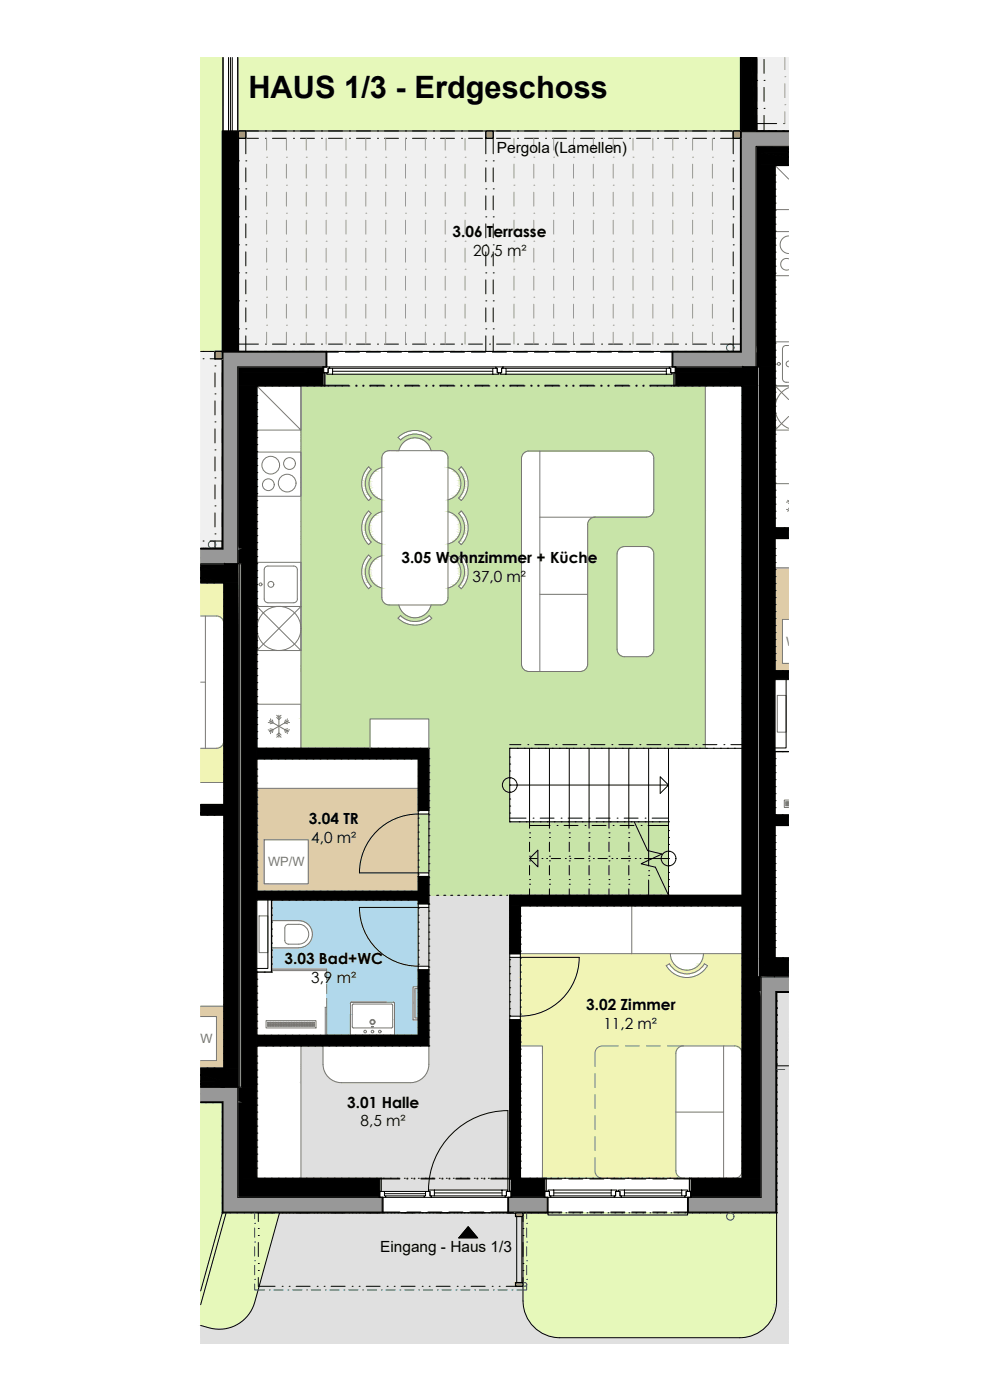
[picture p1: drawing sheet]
<svg xmlns="http://www.w3.org/2000/svg" width="297mm" height="420mm" viewBox="0 0 297 420" stroke-linecap="round" stroke-linejoin="round" font-family="sans-serif">
<defs><g id="words">
<text font-size="9.2" x="74.5" y="29.4">HAUS 1/3 - Erdgeschoss</text>
<g font-size="4.6">
<text x="149.1" y="45.9">Pergola (Lamellen)</text>
<text x="135.8" y="71.1">3.06 Terrasse</text>
<text x="141.9" y="76.7">20,5 m²</text>
<text x="120.4" y="169">3.05 Wohnzimmer + Küche</text>
<text x="141.8" y="174.6">37,0 m²</text>
<text x="92.7" y="247.4">3.04 TR</text>
<text x="93.4" y="253">4,0 m²</text>
<text x="85.4" y="289.3">3.03 Bad+WC</text>
<text x="93.4" y="294.9">3,9 m²</text>
<text x="175.9" y="303.2">3.02 Zimmer</text>
<text x="181.1" y="308.8">11,2 m²</text>
<text x="104.2" y="332.5">3.01 Halle</text>
<text x="108.2" y="338.1">8,5 m²</text>
<text x="114.1" y="375.9">Eingang - Haus 1/3</text>
</g>
<g font-size="3.9" fill="#767676">
<text x="235.9" y="193.9">WP/W</text>
<text x="80.4" y="260">WP/W</text>
<text x="52.9" y="313.1">WP/W</text>
</g>
</g></defs>
<!-- layer: D7-Equipment -->
<g fill="none" stroke="#767676" stroke-width=".3">
<path d="M232.6 49.7h4M236.6 53.7l-4-4v13.2h4M236.6 77.7a1.75 1.75 0 0 0-2.4 1.6 1.75 1.75 0 0 0 2.4 1.6M236.6 70.8a2.65 2.65 0 0 0-2.5 2.6 2.65 2.65 0 0 0 2.5 2.7M236.6 69.5h-4v13.2h4M77.1 115.8h13.2v13.3h-13.2v-13.3l13.2 13.3M90.3 115.8v108.8M211.6 115.8v108.8M235.9 114.7h.7M235.9 103.7h.7M235.9 103.7l-.9 .4-.2 .7v8.8l.2 .7 .9 .4M236.6 119.9l-4-4.1v13.3v-13.3v13.3l4-4.1"/>
<path d="M236.6 116.4a6.6 6.6 0 0 0-4 6 6.6 6.6 0 0 0 4 6.1M236.6 102.6h-4v13.2h4M236.6 108.4a.88 .88 0 0 0-.7 .8 .88 .88 0 0 0 .7 .9M77.1 135.7h13.2v13.2h-13.2zM114.6 137.4a2.18 2.18 0 0 1 2.2-2.1l15.4-.1a2.21 2.21 0 0 1 2.2 2.2M114.6 137.5v41.9a2.21 2.21 0 0 0 2.2 2.2h15.4a2.21 2.21 0 0 0 2.2-2.2v-41.9M119.7 135.2a5 5 0 0 1 4.8-3.8 5 5 0 0 1 4.8 3.8M120.2 132.1a6.1 6.1 0 0 1 8.6 0l.8-.8a7.2 7.2 0 0 0-10.2 0l.8 .8M158.7 135.4h35.3M158.7 135.3a2.21 2.21 0 0 0-2.2 2.3v61.7a2.21 2.21 0 0 0 2.2 2.2h15.4a2.21 2.21 0 0 0 2.2-2.2v-41.9M162 135.4v66.1M194 135.3a2.21 2.21 0 0 1 2.2 2.3v15.4"/>
<path d="M232.6 129.1h4M110.6 153.3l.8 .8a6.1 6.1 0 0 0 0 8.6l-.8 .8a7.2 7.2 0 0 1 0-10.2zM111.4 149.4a6 6 0 0 1 0-8.5l-.8-.8a7.2 7.2 0 0 0 0 10.1l.8-.7M114.6 140.3a5 5 0 0 0-3.9 4.9 5 5 0 0 0 3.9 4.8M114.6 153.6a5 5 0 0 0-3.9 4.8 5 5 0 0 0 3.9 4.8M134.4 153.6a5 5 0 0 1 3.9 4.8 5 5 0 0 1-3.9 4.8M134.4 140.3a5 5 0 0 1 3.9 4.9 5 5 0 0 1-3.9 4.8M137.6 154.1l.8-.8a7.2 7.2 0 0 1 0 10.2l-.8-.8M137.6 140.9l.8-.8a7.2 7.2 0 0 1 0 10.1l-.8-.7M137.6 154.1a6.1 6.1 0 0 1 0 8.6M137.6 140.9a6.1 6.1 0 0 1 0 8.5M178.5 155.2a2.21 2.21 0 0 0-2.2 2.2"/>
<path d="M196.2 153a2.21 2.21 0 0 1-2.2 2.2h-32M236 152.9l.6 .1M236.3 150.1l.3 .2M236.5 152.5l.1 .1M236.6 145.2h-4v13.2h4M236.6 153.2l-.3 .2M236.6 151h-.1M236.6 150.5l-.6 .2M89.2 171v8.8M89.2 171l-.2-.7-.5-.4h-8.1l-.9 .4-.2 .7v8.8l.4 .9 .7 .2h7.7l.9-.5 .2-.6M90.3 168.8h-13.2v13.2M111.4 175.9a6.1 6.1 0 0 1 0-8.6l-.8-.7a7.2 7.2 0 0 0 0 10.1l.8-.8"/>
<path d="M114.6 166.8a5 5 0 0 0-3.9 4.8 5 5 0 0 0 3.9 4.9M134.4 166.8a5 5 0 0 1 3.9 4.8 5 5 0 0 1-3.9 4.9M137.6 167.3l.8-.7a7.2 7.2 0 0 1 0 10.1l-.8-.8M137.6 167.3a6.1 6.1 0 0 1 0 8.6M162 178.4h14.3M185.8 164.7l1.6-.7h6.6a2.18 2.18 0 0 1 2.2 2.2v28.7a2.21 2.21 0 0 1-2.2 2.2h-6.6a2.21 2.21 0 0 1-2.2-2.2v-28.7v-.6zM232.6 170.4h4M60.2 184.9h4.7M61.6 184.9v39.7M65 184.8a2.21 2.21 0 0 1 2.2 2.3l-.1 35.3M77.1 182v13.2v-13.2M77.1 182v13.2"/>
<path d="M77.1 182h13.2l-13.2 13.2M77.1 182l13.2 13.2h-13.2M119.7 181.6a5 5 0 0 0 4.8 3.8 5 5 0 0 0 4.8-3.8M120.2 184.7l-.8 .8a7.2 7.2 0 0 0 10.2 0l-.8-.8a6.1 6.1 0 0 1-8.6 0M236.6 185.9h-1.8v13.2h1.8M60.2 204.7h1.4M77.1 211.3h13.2v13.3h-13.2zM80.5 219l.9 .3-.2 .9M80.8 216.3l5.8 3.3M81.1 218.7l.9 .2-.3 1M81.2 215.7l.2 .9-.9 .3M81.7 216.1l.3 .9-.9 .2"/>
<path d="M83 214.7l.7 .6 .6-.6M83 215.3l.7 .7 .6-.7M83.7 214.7v6.6M85.6 216.1l-.2 .9 .9 .2M86.2 215.7l-.2 .9 .9 .3M86.3 218.7l-.9 .2 .2 1M86.6 216.3l-5.8 3.3M86.9 219l-.9 .3 .2 .9M233.2 208.7h2.7v11h-2.7zM60.2 234.8h6.9M67.2 222.4a2.21 2.21 0 0 1-2.2 2.2h-4.8M77.1 236.6h48.4"/>
<path d="M83 220.6l.7-.7 .6 .7M83 221.3l.7-.7 .6 .7M111 224.6v-8.8h17.7v8.8M79.3 252h13.2v13.3h-13.2zM235.8 240.6v.3M235.8 241.1v.2M235.8 241.6v.2M236 240.6h.3v.3h-.3zM236 241.1h.3v.2h-.3zM236 241.6h.3v.2h-.3zM236.6 240.1h-1.3v2.2h1.3M236.6 240.6v.3"/>
<path d="M236.6 241.1v.2M236.6 241.6v.2M77.7 274.9h2.7v11h-2.7zM81.5 276.3h8.1a4.1 4.1 0 0 1 4.1 4.1 4.1 4.1 0 0 1-4.1 4.1h-8.1zM189.6 271.9v14.3h-33.5M81.5 291.3h16.5v2.7M81.5 290.9h16.5v.4M89.7 283.3a2.96 2.96 0 0 0 2.9-2.9 2.96 2.96 0 0 0-3-3h-3.4l-.5 .4-.2 .7v3.8l.2 .6 .9 .5h3M98 299.6v11.1M98 295.4v2.8M123.9 296.1h1.6v.6h-1v8.8h1v.6h-1.6zM189.6 286.2h33"/>
<path d="M199.9 289.8a7.2 7.2 0 0 0 12.4 0M200.8 289.3l-.9 .5M200.8 289.2a6.1 6.1 0 0 0 10.5 0M201.1 286.2a5 5 0 0 0 5 5 5 5 0 0 0 5-5M211.3 289.3l1 .5M60.2 305.1h4.7v13.2h-4.7M60.2 302h6.9M79.8 306.3h15v2.2h-15zM80.3 306.8v.2M80.3 307.3v.2M80.3 307.8v.2M80.5 306.8h.3v.2h-.3z"/>
<path d="M80.5 307.3h.3v.2h-.3zM80.5 307.8h.3v.2h-.3zM81 306.8h.3v.2h-.3zM81 307.3h.3v.2h-.3zM81 307.8h.3v.2h-.3zM81.5 306.8h.3v.2h-.3zM81.5 307.3h.3v.2h-.3zM81.5 307.8h.3v.2h-.3zM82 306.8h.2v.2h-.2zM82 307.3h.2v.2h-.2zM82 307.8h.2v.2h-.2zM82.5 306.8h.2v.2h-.2z"/>
<path d="M82.5 307.3h.2v.2h-.2zM82.5 307.8h.2v.2h-.2zM83 306.8h.2v.2h-.2zM83 307.3h.2v.2h-.2zM83 307.8h.2v.2h-.2zM83.5 306.8h.2v.2h-.2zM83.5 307.3h.2v.2h-.2zM83.5 307.8h.2v.2h-.2zM84 306.8h.2v.2h-.2zM84 307.3h.2v.2h-.2zM84 307.8h.2v.2h-.2zM84.4 306.8h.3v.2h-.3z"/>
<path d="M84.4 307.3h.3v.2h-.3zM84.4 307.8h.3v.2h-.3zM84.9 306.8h.3v.2h-.3zM84.9 307.3h.3v.2h-.3zM84.9 307.8h.3v.2h-.3zM85.4 306.8h.2v.2h-.2zM85.4 307.3h.2v.2h-.2zM85.4 307.8h.2v.2h-.2zM85.9 306.8h.2v.2h-.2zM85.9 307.3h.2v.2h-.2zM85.9 307.8h.2v.2h-.2zM86.4 306.8h.2v.2h-.2z"/>
<path d="M86.4 307.3h.2v.2h-.2zM86.4 307.8h.2v.2h-.2zM86.9 306.8h.2v.2h-.2zM86.9 307.3h.2v.2h-.2zM86.9 307.8h.2v.2h-.2zM87.3 306.8h.3v.2h-.3zM87.3 307.3h.3v.2h-.3zM87.3 307.8h.3v.2h-.3zM87.8 306.8h.3v.2h-.3zM87.8 307.3h.3v.2h-.3zM87.8 307.8h.3v.2h-.3zM88.3 306.8h.2v.2h-.2z"/>
<path d="M88.3 307.3h.2v.2h-.2zM88.3 307.8h.2v.2h-.2zM88.8 306.8h.2v.2h-.2zM88.8 307.3h.2v.2h-.2zM88.8 307.8h.2v.2h-.2zM89.3 306.8h.2v.2h-.2zM89.3 307.3h.2v.2h-.2zM89.3 307.8h.2v.2h-.2zM89.8 306.8h.2v.2h-.2zM89.8 307.3h.2v.2h-.2zM89.8 307.8h.2v.2h-.2zM90.3 306.8h.2v.2h-.2z"/>
<path d="M90.3 307.3h.2v.2h-.2zM90.3 307.8h.2v.2h-.2zM90.3 313.9v39.7M90.7 306.8h.3v.2h-.3zM90.7 307.3h.3v.2h-.3zM90.7 307.8h.3v.2h-.3zM91.2 306.8h.3v.2h-.3zM91.2 307.3h.3v.2h-.3zM91.2 307.8h.3v.2h-.3zM91.7 306.8h.3v.2h-.3zM91.7 307.3h.3v.2h-.3zM91.7 307.8h.3v.2h-.3z"/>
<path d="M92.2 306.8h.2v.2h-.2zM92.2 307.3h.2v.2h-.2zM92.2 307.8h.2v.2h-.2zM92.7 306.8h.2v.2h-.2zM92.7 307.3h.2v.2h-.2zM92.7 307.8h.2v.2h-.2zM93.2 306.8h.2v.2h-.2zM93.2 307.3h.2v.2h-.2zM93.2 307.8h.2v.2h-.2zM93.6 306.8h.3v.2h-.3zM93.6 307.3h.3v.2h-.3zM93.6 307.8h.3v.2h-.3z"/>
<path d="M94.1 306.8h.3v.2h-.3zM94.1 307.3h.3v.2h-.3zM94.1 307.8h.3v.2h-.3zM96.9 313.9v5.5a5.5 5.5 0 0 0 5.5 5.5h20.8a5.5 5.5 0 0 0 5.5-5.5v-5.5M98 302.3h-.4v8.4M105.1 304.4v6.3h13.3v-6.3M105.2 300.9l.3-.1h12.7l.2 .3v9.6h-13.3zM105.7 301.5l.3-.2 11.7 .1 .1 .3v6.6l-.3 .2-11.6-.1-.2-.2zM111.4 308.2h.7zM156.1 313.9h6.7v39.7M185.5 313.9h-4.8a2.22 2.22 0 0 0-2.2 2.2v4M187.6 313.9h4.2"/>
<path d="M193.9 313.9h4.2M200.2 313.9h20.2a2.21 2.21 0 0 1 2.3 2.2l-.1 35.3a2.18 2.18 0 0 1-2.2 2.2h-20.2M205 313.9a2.21 2.21 0 0 0-2.2 2.2v35.3a2.21 2.21 0 0 0 2.2 2.2M217.1 313.9v39.7M178.5 322.2v4.2M178.5 328.5v4.2M178.5 334.8v4.2M202.8 333.8h14.3M178.5 347.4v4a2.18 2.18 0 0 0 2.2 2.2h4.8M178.5 341.1v4.2M187.6 353.6h4.2M193.9 353.6h4.2"/>
<circle cx="233.7" cy="109.2" r=".43"/>
<circle cx="81.2" cy="139.6" r="2.66"/>
<circle cx="86.9" cy="139.1" r="1.77"/>
<circle cx="80.5" cy="145.5" r="1.77"/>
<circle cx="86.2" cy="145" r="2.66"/>
<circle cx="78.2" cy="175.4" r=".43"/>
<circle cx="81.3" cy="175.4" r=".88"/>
<circle cx="83.7" cy="188.6" r="6.6"/>
<circle cx="109.6" cy="309.6" r=".39"/>
<circle cx="111.8" cy="306.7" r=".56"/>
<circle cx="111.8" cy="306.7" r=".77"/>
<circle cx="111.8" cy="309.6" r=".39"/>
<circle cx="114" cy="309.6" r=".39"/>
</g>
<!-- layer: D7-Hatch - Gray -->
<g fill="#f0f0f0" stroke="#f0f0f0" stroke-width=".3">
<path d="M60.2 162.1l6.5 2.5h-6.5z"/>
<path d="M66.7 105.5l-6.5 56.6 6.5 2.5zM60.2 105.5h6.5l-6.5 56.6z"/>
<path d="M71.6 39.3l150.6 66.2v-66.2zM71.6 39.3l150.6 66.2h-150.6z"/>
<path d="M227 17.3v22l9.6-22zM236.6 17.3v22h-9.6z"/>
</g>
<!-- layer: D7-Hatch - Green Surfaces -->
<g fill="#e6f8ba" stroke="#e6f8ba" stroke-width=".3">
<path d="M60.2 104l6.5 1.5h-6.5z"/>
<path d="M66.7 364h17.2z"/>
<path d="M60.2 360.6l6.5 3.4h-6.5z"/>
<path d="M60.2 370.9l21 2.5h-21z"/>
<path d="M60.2 374.1l20.8 .3h-20.8z"/>
<path d="M60.2 375.1l20.5 .2h-20.5z"/>
<path d="M60.2 376l20.3 .3h-20.3z"/>
<path d="M60.2 377l20 .2h-20z"/>
<path d="M60.2 377.8l19.8 .3h-19.8z"/>
<path d="M60.2 378.7l19.5 .2h-19.5z"/>
<path d="M60.2 379.5l19.3 .2h-19.3z"/>
<path d="M60.2 380.3l19.1 .2h-19.1z"/>
<path d="M60.2 381l18.9 .2h-18.9z"/>
<path d="M60.2 381.7l18.7 .1h-18.7z"/>
<path d="M60.2 382.3l18.5 .1z"/>
<path d="M60.2 382.8l18.4 .2z"/>
<path d="M60.2 383.3l18.3 .1z"/>
<path d="M60.2 383.7l18.2 .1z"/>
<path d="M60.2 384l18.1 .1z"/>
<path d="M60.2 389.2l16.2 1.6h-16.2z"/>
<path d="M60.2 391.4l15.9 .4h-15.9z"/>
<path d="M60.2 392.3l15.5 .3h-15.5z"/>
<path d="M60.2 393.1l15.1 .4h-15.1z"/>
<path d="M60.2 393.9l14.6 .4h-14.6z"/>
<path d="M60.2 394.7l14 .4h-14z"/>
<path d="M60.2 395.4l13.3 .4h-13.3z"/>
<path d="M60.2 396l12.6 .4h-12.6z"/>
<path d="M60.2 396.6l11.8 .4h-11.8z"/>
<path d="M60.2 397.1l11 .4h-11z"/>
<path d="M64.7 398.9h2.1z"/>
<path d="M171.9 17.3h50.3v22z"/>
<path d="M60.2 17.3v4.6h6.6zM60.2 17.3h6.6v4.6z"/>
<path d="M66.8 21.9l-6.6 82.1 6.5 1.5zM60.2 21.9h6.6l-6.6 82.1z"/>
<path d="M66.7 330.9l-6.5 29.7 6.5 3.4zM60.2 330.9h6.5l-6.5 29.7z"/>
<path d="M60.2 370.9l21 2.5 2.7-9.4zM60.2 364h23.7l-23.7 6.9z"/>
<path d="M60.2 374.1l20.8 .3 .2-1zM60.2 373.4h21l-21 .7z"/>
<path d="M60.2 375.1l20.5 .2 .3-.9zM60.2 374.4h20.8l-20.8 .7z"/>
<path d="M60.2 376l20.3 .3 .2-1zM60.2 375.3h20.5l-20.5 .7z"/>
<path d="M60.2 377l20 .2 .3-.9zM60.2 376.3h20.3l-20.3 .7z"/>
<path d="M60.2 377.8l19.8 .3 .2-.9zM60.2 377.2h20l-20 .6z"/>
<path d="M60.2 378.7l19.5 .2 .3-.8zM60.2 378.1h19.8l-19.8 .6z"/>
<path d="M60.2 379.5l19.3 .2 .2-.8zM60.2 378.9h19.5l-19.5 .6z"/>
<path d="M60.2 380.3l19.1 .2 .2-.8zM60.2 379.7h19.3l-19.3 .6z"/>
<path d="M60.2 381l18.9 .2 .2-.7zM60.2 380.5h19.1l-19.1 .5z"/>
<path d="M60.2 381.7l18.7 .1 .2-.6zM60.2 381.2h18.9l-18.9 .5z"/>
<path d="M60.2 382.3l18.5 .1 .2-.6zM60.2 381.8h18.7l-18.7 .5z"/>
<path d="M60.2 382.8l18.4 .2 .1-.6zM60.2 382.4h18.5l-18.5 .4z"/>
<path d="M60.2 383.3l18.3 .1 .1-.4zM60.2 383h18.4l-18.4 .3z"/>
<path d="M60.2 383.7l18.2 .1 .1-.4zM60.2 383.4h18.3l-18.3 .3z"/>
<path d="M60.2 384l18.1 .1 .1-.3zM60.2 383.8h18.2l-18.2 .2z"/>
<path d="M60.2 389.2l16.2 1.6 1.9-6.7zM60.2 384.1h18.1l-18.1 5.1z"/>
<path d="M60.2 391.4l15.9 .4 .3-1zM60.2 390.8h16.2l-16.2 .6z"/>
<path d="M60.2 392.3l15.5 .3 .4-.8zM60.2 391.8h15.9l-15.9 .5z"/>
<path d="M60.2 393.1l15.1 .4 .4-.9zM60.2 392.6h15.5l-15.5 .5z"/>
<path d="M60.2 393.9l14.6 .4 .5-.8zM60.2 393.5h15.1l-15.1 .4z"/>
<path d="M60.2 394.7l14 .4 .6-.8zM60.2 394.3h14.6l-14.6 .4z"/>
<path d="M60.2 395.4l13.3 .4 .7-.7zM60.2 395.1h14l-14 .3z"/>
<path d="M60.2 396l12.6 .4 .7-.6zM60.2 395.8h13.3l-13.3 .2z"/>
<path d="M60.2 396.6l11.8 .4 .8-.6zM60.2 396.4h12.6l-12.6 .2z"/>
<path d="M60.2 397.1l11 .4 .8-.5zM60.2 397h11.8z"/>
<path d="M60.2 397.8l10.2 .1zM60.2 397.5l10.2 .4-10.2-.1z"/>
<path d="M60.2 397.5l10.2 .4 .8-.4zM60.2 397.5h11z"/>
<path d="M60.7 397.9l8.8 .4 .9-.4zM60.7 397.9l8.8 .4h-7.5z"/>
<path d="M62 398.3l6.7 .2 .8-.2zM62 398.3l6.7 .2h-5.9z"/>
<path d="M62.8 398.5h5.9zM62.8 398.5l5.7 .1z"/>
<path d="M63.1 398.6l4.7 .1 .7-.1zM63.1 398.6l4.7 .1z"/>
<path d="M63.8 398.7h4zM63.8 398.7l3.8 .1z"/>
<path d="M64 398.8h3.6zM64 398.8l2.8 .1z"/>
<path d="M64.7 398.9h2zM65.1 398.9h1.6z"/>
<path d="M156.9 364l76.1 26.4v-26.4zM156.9 364l76.1 26.4h-76.1z"/>
<path d="M156.9 390.4l76.1 1v-1zM156.9 390.4l76.1 1h-76z"/>
<path d="M157 391.4l75.8 1 .2-1zM157 391.4l75.8 1h-75.7z"/>
<path d="M157.1 392.4l75.5 .9 .2-.9zM157.1 392.4l75.5 .9h-75.3z"/>
<path d="M157.3 393.3l75 .9 .3-.9zM157.3 393.3l75 .9h-74.7z"/>
<path d="M157.6 394.2l74.4 .9 .3-.9zM157.6 394.2l74.4 .9h-74.1z"/>
<path d="M157.9 395.1l73.6 .9 .5-.9zM157.9 395.1l73.6 .9h-73.1z"/>
<path d="M158.4 396l72.6 .8 .5-.8zM158.4 396l72.6 .8h-72.1z"/>
<path d="M158.9 396.8l71.5 .7 .6-.7zM158.9 396.8l71.5 .7h-70.9z"/>
<path d="M159.5 397.5l70.3 .7 .6-.7zM159.5 397.5l70.3 .7h-69.7z"/>
<path d="M160.1 398.2l69 .7 .7-.7zM160.1 398.2l69 .7h-68.2z"/>
<path d="M160.9 398.9l67.4 .6 .8-.6zM160.9 398.9l67.4 .6h-66.7z"/>
<path d="M161.6 399.5l65.9 .5 .8-.5zM161.6 399.5l65.9 .5h-65.1z"/>
<path d="M162.4 400l64.2 .4 .9-.4zM162.4 400l64.2 .4h-63.3z"/>
<path d="M163.3 400.4l62.4 .4 .9-.4zM163.3 400.4l62.4 .4h-61.5z"/>
<path d="M164.2 400.8l60.6 .3 .9-.3zM164.2 400.8l60.6 .3h-59.7z"/>
<path d="M165.1 401.1l58.8 .2 .9-.2zM165.1 401.1l58.8 .2h-57.9z"/>
<path d="M166 401.3h57.9zM166 401.3l56.9 .1z"/>
<path d="M167 401.4h55.9zM167 401.4l55 .1z"/>
<path d="M71.3 17.3v22h150.9zM71.3 17.3h100.6l50.3 22z"/>
</g>
<path d="M71.3 17.3v22h150.9v-22M66.8 21.9v-4.6l-.1 88.2h-6.5M60.2 330.9h6.5v33.1h17.2l-7.5 26.8a11.1 11.1 0 0 1-13.6 7.7l-2.6-.7M60.2 364h6.5h-6.5M156.9 364h76.1v26.4v-26.4zM156.9 364v26.4a11 11 0 0 0 11.1 11.1h54M233 390.4a11 11 0 0 1-11 11.1" fill="none" stroke="#e6f8ba" stroke-width=".3"/>
<!-- layer: D7-Hatch - Gray -->
<g fill="#e0e0e0" stroke="#e0e0e0" stroke-width=".3">
<path d="M233 297.8h3.6v.5z"/>
<path d="M233 308.8l3.6 .1z"/>
<path d="M233 309.8h3.6z"/>
<path d="M233 310.7l3.6 .1z"/>
<path d="M233 311.7h3.6z"/>
<path d="M233 312.6l3.6 .1z"/>
<path d="M233 313.5h3.6z"/>
<path d="M233 314.3l3.6 .1z"/>
<path d="M233 315.2h3.6z"/>
<path d="M233 315.9l3.6 .1z"/>
<path d="M233 316.6l3.6 .1z"/>
<path d="M233 317.3h3.6z"/>
<path d="M233 317.9h3.6z"/>
<path d="M233 318.4h3.6z"/>
<path d="M233 318.8h3.6z"/>
<path d="M233 319.2h3.6z"/>
<path d="M233 319.5h3.6z"/>
<path d="M233 319.7h3.6z"/>
<path d="M233 319.8h3.6z"/>
<path d="M83.9 364h73z"/>
<path d="M233 319.9h3.6v.7z"/>
<path d="M233 390.4h3.6z"/>
<path d="M233 391.4h3.6z"/>
<path d="M232.8 392.4h3.8z"/>
<path d="M232.6 393.3h4z"/>
<path d="M232.3 394.2h4.3z"/>
<path d="M232 395.1h4.6z"/>
<path d="M231.5 396h5.1z"/>
<path d="M231 396.8h5.6z"/>
<path d="M230.4 397.5l6.2 .1z"/>
<path d="M60.2 398.7h3.6z"/>
<path d="M60.2 398.9h4.5z"/>
<path d="M229.8 398.2l6.8 .1z"/>
<path d="M60.2 398.9h4.9z"/>
<path d="M60.2 398.9h5.5z"/>
<path d="M229.1 398.9h7.5z"/>
<path d="M60.2 399.2l101.4 .3h-101.4z"/>
<path d="M228.3 399.5h8.3z"/>
<path d="M60.2 399.8l102.2 .2h-102.2z"/>
<path d="M227.5 400h9.1z"/>
<path d="M60.2 400.2l103.1 .2h-103.1z"/>
<path d="M226.6 400.4l10 .1z"/>
<path d="M60.2 400.6l104 .2h-104z"/>
<path d="M225.7 400.8h10.9z"/>
<path d="M60.2 401l104.9 .1z"/>
<path d="M224.8 401.1h11.8z"/>
<path d="M60.2 401.2l105.8 .1z"/>
<path d="M223.9 401.3h12.7z"/>
<path d="M60.2 401.4h106.8z"/>
<path d="M222.9 401.4h13.7z"/>
<path d="M60.2 401.4l107.7 .1z"/>
<path d="M236.6 298.3l-3.6 10.5h3.6zM233 297.8l3.6 .5-3.6 10.5z"/>
<path d="M233 309.8h3.6v-.9zM233 308.8l3.6 .1-3.6 .9z"/>
<path d="M233 310.7h3.6v-.9zM233 309.8h3.6l-3.6 .9z"/>
<path d="M233 311.7h3.6v-.9zM233 310.7l3.6 .1-3.6 .9z"/>
<path d="M233 312.6h3.6v-.9zM233 311.7h3.6l-3.6 .9z"/>
<path d="M233 313.5h3.6v-.8zM233 312.6l3.6 .1-3.6 .8z"/>
<path d="M233 314.3h3.6v-.8zM233 313.5h3.6l-3.6 .8z"/>
<path d="M233 315.2h3.6v-.8zM233 314.3l3.6 .1-3.6 .8z"/>
<path d="M233 315.9h3.6v-.7zM233 315.2h3.6l-3.6 .7z"/>
<path d="M233 316.6h3.6v-.6zM233 315.9l3.6 .1-3.6 .6z"/>
<path d="M233 317.3h3.6v-.6zM233 316.6l3.6 .1-3.6 .6z"/>
<path d="M233 317.9h3.6v-.6zM233 317.3h3.6l-3.6 .6z"/>
<path d="M233 318.4h3.6v-.5zM233 317.9h3.6l-3.6 .5z"/>
<path d="M233 318.8h3.6v-.4zM233 318.4h3.6l-3.6 .4z"/>
<path d="M233 319.2h3.6v-.4zM233 318.8h3.6l-3.6 .4z"/>
<path d="M233 319.5h3.6v-.3zM233 319.2h3.6l-3.6 .3z"/>
<path d="M233 319.7h3.6v-.2zM233 319.5h3.6l-3.6 .2z"/>
<path d="M233 319.8l3.6-.1zM233 319.7h3.6z"/>
<path d="M233 319.9l3.6-.1zM233 319.8h3.6z"/>
<path d="M236.6 320.6l-3.6 69.8h3.6zM233 319.9l3.6 .7-3.6 69.8z"/>
<path d="M83.9 364l73 26.4v-26.4zM83.9 364l73 26.4h-80.4z"/>
<path d="M76.5 390.4l80.4 .4v-.4zM76.5 390.4l80.4 .4h-80.5z"/>
<path d="M233 391.4h3.6v-1zM233 390.4h3.6l-3.6 1z"/>
<path d="M76.4 390.8l80.6 .6-.1-.6zM76.4 390.8l80.6 .6h-80.8z"/>
<path d="M76.2 391.4l80.8 .4v-.4zM76.2 391.4l80.8 .4h-80.9z"/>
<path d="M232.8 392.4h3.8v-1zM233 391.4h3.6l-3.8 1z"/>
<path d="M76.1 391.8l81 .6-.1-.6zM76.1 391.8l81 .6h-81.2z"/>
<path d="M75.9 392.4l81.2 .2v-.2zM75.9 392.4l81.2 .2h-81.4z"/>
<path d="M232.6 393.3h4v-.9zM232.8 392.4h3.8l-4 .9z"/>
<path d="M75.7 392.6l81.6 .7-.2-.7zM75.7 392.6l81.6 .7h-81.9z"/>
<path d="M75.4 393.3l81.9 .2v-.2zM75.4 393.3l81.9 .2h-82z"/>
<path d="M232.3 394.2h4.3v-.9zM232.6 393.3h4l-4.3 .9z"/>
<path d="M75.3 393.5l82.3 .7-.3-.7zM75.3 393.5l82.3 .7h-82.8z"/>
<path d="M74.8 394.2l82.8 .1zM74.8 394.2l82.8 .1z"/>
<path d="M74.8 394.3l83.1 .8-.3-.8zM74.8 394.3l83.1 .8h-83.7z"/>
<path d="M232 395.1h4.6v-.9zM232.3 394.2h4.3l-4.6 .9z"/>
<path d="M74.2 395.1h83.7zM74.2 395.1h83.7z"/>
<path d="M74.1 395.1l84.2 .7-.4-.7zM74.1 395.1l84.2 .7h-84.8z"/>
<path d="M231.5 396h5.1v-.9zM232 395.1h4.6l-5.1 .9z"/>
<path d="M73.5 395.8l84.9 .2-.1-.2zM73.5 395.8l84.9 .2h-85.1z"/>
<path d="M73.3 396l85.4 .4-.3-.4zM72.8 396.4l.5-.4 85.4 .4z"/>
<path d="M231 396.8h5.6v-.8zM231.5 396h5.1l-5.6 .8z"/>
<path d="M72.8 396.4l86.1 .4-.2-.4zM72.3 396.8l.5-.4 86.1 .4z"/>
<path d="M72.3 396.8l86.8 .2-.2-.2zM72 397l.3-.2 86.8 .2z"/>
<path d="M72 397l87.5 .5-.4-.5zM71.2 397.5l.8-.5 87.5 .5z"/>
<path d="M230.4 397.5h6.2v-.7zM231 396.8h5.6l-6.2 .7z"/>
<path d="M71.2 397.5h88.3zM71.1 397.5h88.4z"/>
<path d="M71.1 397.5l88.8 .4-.4-.4zM70.4 397.9l.7-.4 88.8 .4z"/>
<path d="M229.8 398.2h6.8v-.6zM230.4 397.5l6.2 .1-6.8 .6z"/>
<path d="M70.4 397.9l89.7 .3-.2-.3zM69.6 398.2l.8-.3 89.7 .3z"/>
<path d="M69.6 398.2l90.6 .1zM69.5 398.3h90.7z"/>
<path d="M60.2 398.5h2.6zM60.2 397.8v.7h2.6z"/>
<path d="M69.5 398.3l91 .3-.3-.3zM68.5 398.6l1-.3 91 .3z"/>
<path d="M60.2 398.7h3.6l-1-.2zM60.2 398.5h2.6l-2.6 .2z"/>
<path d="M68.5 398.6l92.2 .2-.2-.2zM67.6 398.8l.9-.2 92.2 .2z"/>
<path d="M60.2 398.9h4.5zM60.2 398.7h3.6z"/>
<path d="M67.6 398.8l93.3 .1zM66.7 398.9h94.2z"/>
<path d="M229.1 398.9h7.5v-.6zM229.1 398.9l.7-.7 6.8 .1z"/>
<path d="M66.7 398.9h94.2zM66.6 398.9h94.3z"/>
<path d="M60.2 398.9h4.9zM60.2 398.9h4.5z"/>
<path d="M66.6 398.9h94.3zM65.7 398.9h95.2z"/>
<path d="M60.2 398.9h5.5zM60.2 398.9h4.9z"/>
<path d="M228.3 399.5h8.3v-.6zM228.3 399.5l.8-.6h7.5z"/>
<path d="M60.2 399.2l101.4 .3-.7-.6zM60.2 398.9h100.7l-100.7 .3z"/>
<path d="M227.5 400h9.1v-.5zM227.5 400l.8-.5h8.3z"/>
<path d="M60.2 399.8l102.2 .2-.8-.5zM60.2 399.5h101.4l-101.4 .3z"/>
<path d="M226.6 400.4h10v-.4zM226.6 400.4l.9-.4h9.1z"/>
<path d="M60.2 400.2l103.1 .2-.9-.4zM60.2 400h102.2l-102.2 .2z"/>
<path d="M225.7 400.8h10.9v-.3zM225.7 400.8l.9-.4 10 .1z"/>
<path d="M60.2 400.6l104 .2-.9-.4zM60.2 400.4h103.1l-103.1 .2z"/>
<path d="M224.8 401.1h11.8v-.3zM224.8 401.1l.9-.3h10.9z"/>
<path d="M60.2 401l104.9 .1-.9-.3zM60.2 400.8h104z"/>
<path d="M223.9 401.3h12.7v-.2zM223.9 401.3l.9-.2h11.8z"/>
<path d="M60.2 401.2l105.8 .1-.9-.2zM60.2 401.1h104.9z"/>
<path d="M222.9 401.4l13.7-.1zM222.9 401.4l13.7-.1z"/>
<path d="M60.2 401.4h106.8zM60.2 401.3h105.8z"/>
<path d="M222 401.5l14.6-.1zM222 401.5l14.6-.1z"/>
<path d="M60.2 401.4l107.7 .1zM60.2 401.4h106.8z"/>
<path d="M60.2 403.2h176.4v-1.7zM60.2 401.5h176.4l-176.4 1.7z"/>
</g>
<!-- layer: D7-Surfaces -->
<path d="M236.6 297.8h-3.6v92.6a11 11 0 0 1-11 11.1M60.2 397.8a12.2 12.2 0 0 0 11.8-.8 11.1 11.1 0 0 0 4.4-6.2l7.5-26.8h73v26.4a11.1 11.1 0 0 0 11.1 11.1h54" fill="none" stroke="#000" stroke-width=".3"/>
<!-- layer: D7-Hatch - Gray -->
<g fill="#dfdfdf" stroke="#dfdfdf" stroke-width=".3">
<path d="M152.9 287.3l3.2 17.7v-17.7zM152.9 287.3l3.2 17.7h-3.2z"/>
<path d="M125.5 272.3l3.2 17.7v-17.7zM125.5 272.3l3.2 17.7h-3.2z"/>
<path d="M128.8 353.6l23.6 .2v-.2zM128.8 353.6l23.6 .2h-23.6z"/>
<path d="M114.3 353.6l14.5 .2v-.2zM114.3 353.6l14.5 .2h-14.5z"/>
<path d="M152.4 353.6l.5 .2v-.2zM152.4 353.6l.5 .2h-.5z"/>
<path d="M152.4 353.8l.5 1.1v-1.1zM152.4 353.8l.5 1.1h-.5z"/>
<path d="M128.8 353.8l23.6 1.1v-1.1zM128.8 353.8l23.6 1.1h-23.7z"/>
<path d="M114.3 353.8l14.4 1.1 .1-1.1zM114.3 353.8l14.4 1.1h-14.4z"/>
<path d="M128.7 354.9l23.7 1.1v-1.1zM128.7 354.9l23.7 1.1h-23.8z"/>
<path d="M114.3 354.9l14.3 1.1 .1-1.1zM114.3 354.9l14.3 1.1h-14.3z"/>
<path d="M152.4 354.9l.5 2.2v-2.2zM152.4 354.9l.5 2.2h-.5z"/>
<path d="M128.6 356l23.8 1.1v-1.1zM128.6 356l23.8 1.1h-23.8z"/>
<path d="M114.3 356l14.3 1.1v-1.1zM114.3 356l14.3 1.1h-14.3z"/>
<path d="M114.3 357.1l14.3 .5v-.5zM114.3 357.1l14.3 .5h-14.3z"/>
<path d="M152.4 357.1l.5 .5v-.5zM152.4 357.1l.5 .5h-.5z"/>
<path d="M128.7 268.7l24.2 37.4v-37.4zM128.7 268.7l24.2 37.4h-24.2z"/>
<path d="M128.7 306.1l24.2 7.8v-7.8zM128.7 306.1l24.2 7.8h-24.2z"/>
<path d="M128.7 313.9l24.2 5.5v-5.5zM128.7 313.9l24.2 5.5h-24.2z"/>
<path d="M90.3 313.9l6.6 5.5v-5.5zM90.3 313.9l6.6 5.5h-6.6z"/>
<path d="M128.7 319.4l24.2 .7v-.7zM128.7 319.4l24.2 .7h-24.3z"/>
<path d="M90.3 319.4l6.7 .7-.1-.7zM90.3 319.4l6.7 .7h-6.7z"/>
<path d="M128.6 320.1l24.3 .6v-.6zM128.6 320.1l24.3 .6h-24.4z"/>
<path d="M90.3 320.1l6.8 .6-.1-.6zM90.3 320.1l6.8 .6h-6.8z"/>
<path d="M128.5 320.7l24.4 .7v-.7zM128.5 320.7l24.4 .7h-24.6z"/>
<path d="M90.3 320.7l7 .7-.2-.7zM90.3 320.7l7 .7h-7z"/>
<path d="M128.3 321.4l24.6 .6v-.6zM128.3 321.4l24.6 .6h-24.9z"/>
<path d="M90.3 321.4l7.2 .6-.2-.6zM90.3 321.4l7.2 .6h-7.2z"/>
<path d="M128 322l24.9 .6v-.6zM128 322l24.9 .6h-25.2z"/>
<path d="M90.3 322l7.6 .6-.4-.6zM90.3 322l7.6 .6h-7.6z"/>
<path d="M127.7 322.6l25.2 .5v-.5zM127.7 322.6l25.2 .5h-25.6z"/>
<path d="M90.3 322.6l8 .5-.4-.5zM90.3 322.6l8 .5h-8z"/>
<path d="M90.3 323.1l8.5 .5-.5-.5zM90.3 323.1l8.5 .5h-8.5z"/>
<path d="M127.3 323.1l25.6 .5v-.5zM127.3 323.1l25.6 .5h-26.1z"/>
<path d="M126.8 323.6l26.1 .4v-.4zM126.3 324l.5-.4 26.1 .4z"/>
<path d="M90.3 323.6l9 .4-.5-.4zM90.3 323.6l9 .4h-9z"/>
<path d="M126.3 324l26.6 .3v-.3zM125.7 324.3l.6-.3 26.6 .3z"/>
<path d="M90.3 324l9.6 .3-.6-.3zM90.3 324l9.6 .3h-9.6z"/>
<path d="M125.7 324.3l27.2 .3v-.3zM125.1 324.6l.6-.3 27.2 .3z"/>
<path d="M90.3 324.3l10.2 .3-.6-.3zM90.3 324.3l10.2 .3h-10.2z"/>
<path d="M90.3 324.6l10.8 .2-.6-.2zM90.3 324.6l10.8 .2h-10.8z"/>
<path d="M125.1 324.6l27.8 .2v-.2zM124.5 324.8l.6-.2 27.8 .2z"/>
<path d="M90.3 324.8l11.5 .1zM90.3 324.8l11.5 .1z"/>
<path d="M124.5 324.8l28.4 .1zM123.8 324.9h29.1z"/>
<path d="M90.3 324.9h12.1zM90.3 324.9h12.1z"/>
<path d="M123.8 324.9h29.1zM123.2 324.9h29.7z"/>
<path d="M90.3 324.9l62.6 28.7v-28.7zM90.3 324.9l62.6 28.7h-62.6z"/>
</g>
<g fill="#c8e4a8" stroke="#c8e4a8" stroke-width=".3">
<path d="M123.8 130.3h1.4z"/>
<path d="M110.5 141.9h1.4z"/>
<path d="M110.5 174.9h1.4z"/>
<path d="M123.1 186.4h2.7z"/>
<path d="M125.5 244.3l3.2 17.7v-17.7zM125.5 244.3l3.2 17.7h-3.2z"/>
<path d="M201.7 111.9l.5 .4v-.4zM201.7 111.9l.5 .4h-.5z"/>
<path d="M149.6 111.9l.5 .4v-.4zM149.6 111.9l.5 .4h-.5z"/>
<path d="M97.5 111.9l.5 .4v-.4zM97.5 111.9l.5 .4h-.5z"/>
<path d="M97.5 112.3l104.7 3.3v-3.3zM97.5 112.3l104.7 3.3h-104.7z"/>
<path d="M97.5 115.6l104.7 .2v-.2zM97.5 115.6l104.7 .2h-104.7z"/>
<path d="M90.3 115.8l121.3 13.3v-13.3zM90.3 115.8l121.3 13.3h-121.3z"/>
<path d="M90.3 129.1l121.3 .1zM90.3 129.1l121.3 .1z"/>
<path d="M124.9 129.2l86.7 .1zM124.9 129.2l86.7 .1z"/>
<path d="M90.3 129.2h33.8zM90.3 129.2l33.1 .1z"/>
<path d="M125.6 129.3l86 .1zM125.6 129.3l86 .1z"/>
<path d="M90.3 129.3h33.1zM90.3 129.3l32.3 .1z"/>
<path d="M126.4 129.4l85.2 .2v-.2zM126.4 129.4l85.2 .2h-84.6z"/>
<path d="M90.3 129.4l31.6 .2 .7-.2zM90.3 129.4l31.6 .2h-31.6z"/>
<path d="M127 129.6l84.6 .4v-.4zM127 129.6l84.6 .4h-83.9z"/>
<path d="M90.3 129.6l30.9 .4 .7-.4zM90.3 129.6l30.9 .4h-30.9z"/>
<path d="M127.7 130l83.9 .3v-.3zM127.7 130l83.9 .3h-83.2z"/>
<path d="M90.3 130l30.3 .3 .6-.3zM90.3 130l30.3 .3h-30.3z"/>
<path d="M123.8 130.3l2 .1zM123.1 130.4h2.7z"/>
<path d="M123.1 130.4l3.4 .2-.7-.2zM122.5 130.6l.6-.2 3.4 .2z"/>
<path d="M128.4 130.3l83.2 .5v-.5zM128.4 130.3l83.2 .5h-82.6z"/>
<path d="M90.3 130.3l29.7 .5 .6-.5zM90.3 130.3l29.7 .5h-29.7z"/>
<path d="M122.5 130.6l4.6 .3-.6-.3zM121.9 130.9l.6-.3 4.6 .3z"/>
<path d="M121.9 130.9l5.8 .3-.6-.3zM121.2 131.2l.7-.3 5.8 .3z"/>
<path d="M90.3 130.8l29.1 .5 .6-.5zM90.3 130.8l29.1 .5h-29.1z"/>
<path d="M129 130.8l82.6 .5v-.5zM129 130.8l82.6 .5h-82.1z"/>
<path d="M121.2 131.2l6.8 .2-.3-.2zM121 131.4l.2-.2 6.8 .2z"/>
<path d="M124.8 131.4l3.3 .1zM124.8 131.4l3.3 .1z"/>
<path d="M121 131.4h3.2zM120.9 131.5h2.6z"/>
<path d="M120.9 131.5h2.6zM120.7 131.6h2.3z"/>
<path d="M125.4 131.5l2.9 .1zM125.4 131.5l2.9 .1z"/>
<path d="M125.9 131.6h2.4zM125.9 131.6h2.4z"/>
<path d="M120.7 131.6h2.3zM120.7 131.6h2.2z"/>
<path d="M126.1 131.6l2.5 .3-.3-.3zM126.1 131.6l2.5 .3h-2z"/>
<path d="M120.7 131.6l1.6 .3 .6-.3zM120.4 131.9l.3-.3 1.6 .3z"/>
<path d="M90.3 131.3l29.7 .6-.6-.6zM90.3 131.3l29.7 .6h-29.7z"/>
<path d="M120.4 131.9l1.6 .2 .3-.2zM120.2 132.1l.2-.2 1.6 .2z"/>
<path d="M90.3 131.9l29.9 .2-.2-.2zM90.3 131.9l29.9 .2h-29.9z"/>
<path d="M129.5 131.3l82.1 .8v-.8zM129.5 131.3l82.1 .8h-82.8z"/>
<path d="M126.6 131.9l2.2 .2-.2-.2zM126.6 131.9l2.2 .2h-1.8z"/>
<path d="M127 132.1l84.6 .1zM127 132.1l84.6 .1z"/>
<path d="M90.3 132.1h31.7zM90.3 132.1l31.5 .1z"/>
<path d="M127.2 132.2l84.4 .4v-.4zM127.2 132.2l84.4 .4h-83.9z"/>
<path d="M90.3 132.2l31 .4 .5-.4zM90.3 132.2l31 .4h-31z"/>
<path d="M127.7 132.6l83.9 .4v-.4zM127.7 132.6l83.9 .4h-83.4z"/>
<path d="M90.3 132.6l30.5 .4 .5-.4zM90.3 132.6l30.5 .4h-30.5z"/>
<path d="M128.2 133l83.4 .5v-.5zM128.2 133l83.4 .5h-83z"/>
<path d="M90.3 133l30.1 .5 .4-.5zM90.3 133l30.1 .5h-30.1z"/>
<path d="M128.6 133.5l83 .5v-.5zM128.6 133.5l83 .5h-82.7z"/>
<path d="M90.3 133.5l29.8 .5 .3-.5zM90.3 133.5l29.8 .5h-29.8z"/>
<path d="M128.9 134l82.7 .6v-.6zM128.9 134l82.7 .6h-82.5z"/>
<path d="M90.3 134l29.5 .6 .3-.6zM90.3 134l29.5 .6h-29.5z"/>
<path d="M129.1 134.6l82.5 .7v-.7zM129.1 134.6l82.5 .7h-82.3z"/>
<path d="M90.3 134.6l29.3 .7 .2-.7zM90.3 134.6l29.3 .7h-29.3z"/>
<path d="M132.2 135.3h79.4zM132.2 135.3h79.4z"/>
<path d="M90.3 135.3h26.5zM90.3 135.3h26.1z"/>
<path d="M132.6 135.3l79 .1zM132.6 135.3l79 .1z"/>
<path d="M132.9 135.4h25.8zM132.9 135.4h25.5z"/>
<path d="M90.3 135.3h26.1zM90.3 135.3l25.7 .1z"/>
<path d="M133 135.4h25.4zM133 135.4h25.3z"/>
<path d="M194 135.4h17.6zM194 135.4h17.6z"/>
<path d="M133 135.4h25.3zM133 135.4l24.9 .1z"/>
<path d="M194.3 135.4l17.3 .1zM194.3 135.4l17.3 .1z"/>
<path d="M133.2 135.5h24.7zM133.2 135.5h24.6z"/>
<path d="M90.3 135.4h25.7zM90.3 135.4l25.4 .1z"/>
<path d="M133.3 135.5h24.5zM133.3 135.5l24.3 .2z"/>
<path d="M194.7 135.5l16.9 .2v-.2zM194.7 135.5l16.9 .2h-16.5z"/>
<path d="M133.5 135.7h24.1zM133.5 135.7l23.9 .1z"/>
<path d="M90.3 135.5l25 .3 .4-.3zM90.3 135.5l25 .3h-25z"/>
<path d="M133.6 135.8h23.8zM133.6 135.8l23.7 .1z"/>
<path d="M195.1 135.7l16.5 .2v-.2zM195.1 135.7l16.5 .2h-16.2z"/>
<path d="M133.7 135.9l23.4 .1 .2-.1zM133.7 135.9l23.4 .1h-23.2z"/>
<path d="M90.3 135.8l24.8 .2 .2-.2zM90.3 135.8l24.8 .2h-24.8z"/>
<path d="M133.9 136h23.2zM133.9 136l23.1 .1z"/>
<path d="M195.4 135.9l16.2 .2v-.2zM195.4 135.9l16.2 .2h-15.9z"/>
<path d="M134 136.1l22.8 .3 .2-.3zM134 136.1l22.8 .3h-22.7z"/>
<path d="M90.3 136l24.6 .4 .2-.4zM90.3 136l24.6 .4h-24.6z"/>
<path d="M134.1 136.4h22.7zM134.1 136.4l22.7 .1z"/>
<path d="M195.7 136.1l15.9 .4v-.4zM195.7 136.1l15.9 .4h-15.7z"/>
<path d="M134.2 136.5l22.5 .2 .1-.2zM134.2 136.5l22.5 .2h-22.4z"/>
<path d="M90.3 136.4l24.4 .3 .2-.3zM90.3 136.4l24.4 .3h-24.4z"/>
<path d="M134.3 136.7h22.4zM134.3 136.7l22.3 .1z"/>
<path d="M195.9 136.5l15.7 .3v-.3zM195.9 136.5l15.7 .3h-15.6z"/>
<path d="M134.3 136.8l22.2 .3 .1-.3zM134.3 136.8l22.2 .3h-22.1z"/>
<path d="M90.3 136.7l24.3 .4 .1-.4zM90.3 136.7l24.3 .4h-24.3z"/>
<path d="M134.4 137.1h22.1zM134.4 137.1l22.1 .1z"/>
<path d="M196 136.8l15.6 .4v-.4zM196 136.8l15.6 .4h-15.5z"/>
<path d="M134.4 137.2l22.1 .3v-.3zM134.4 137.2l22.1 .3h-22.1z"/>
<path d="M90.3 137.1l24.3 .4v-.4zM90.3 137.1l24.3 .4h-24.3z"/>
<path d="M134.4 137.5l22.1 .1zM134.4 137.5l22.1 .1z"/>
<path d="M196.1 137.2l15.5 .4v-.4zM196.1 137.2l15.5 .4h-15.4z"/>
<path d="M134.4 137.6l22.1 2.5v-2.5zM134.4 137.6l22.1 2.5h-22.1z"/>
<path d="M90.3 137.5l24.3 2.6v-2.6zM90.3 137.5l24.3 2.6h-24.3z"/>
<path d="M138.4 140.1l18.1 .2v-.2zM138.4 140.1l18.1 .2h-17.9z"/>
<path d="M134.4 140.1l3.7 .2 .3-.2zM134.4 140.1l3.7 .2h-3.7z"/>
<path d="M110.6 140.1l4 .2v-.2zM110.6 140.1l4 .2h-3.8z"/>
<path d="M110.8 140.3l3.1 .2 .7-.2zM110.8 140.3l3.1 .2h-2.9z"/>
<path d="M134.4 140.3l3.6 .2 .1-.2zM134.4 140.3l3.6 .2z"/>
<path d="M138.6 140.3l17.9 .4v-.4zM138.6 140.3l17.9 .4h-17.6z"/>
<path d="M90.3 140.1l19.8 .6 .5-.6zM90.3 140.1l19.8 .6h-19.8z"/>
<path d="M111 140.5l2.4 .3 .5-.3zM111 140.5l2.4 .3h-2.1z"/>
<path d="M135 140.5l2.7 .3 .3-.3zM135 140.5l2.7 .3h-2.1z"/>
<path d="M135.6 140.8h2.1zM135.6 140.8l2 .1z"/>
<path d="M111.3 140.8h2.1zM111.3 140.8l1.9 .1z"/>
<path d="M111.4 140.9l1.4 .2 .4-.2zM111.4 140.9l1.4 .2h-1.6z"/>
<path d="M135.8 140.9l2 .2-.2-.2zM135.8 140.9l2 .2h-1.6z"/>
<path d="M138.9 140.7l17.6 .6v-.6zM138.9 140.7l17.6 .6h-17.2z"/>
<path d="M90.3 140.7l19.4 .6 .4-.6zM90.3 140.7l19.4 .6h-19.4z"/>
<path d="M136.2 141.1l1.9 .3-.3-.3zM136.2 141.1l1.9 .3h-1.6z"/>
<path d="M111.2 141.1l1.3 .3 .3-.3zM111.2 141.1l1.3 .3h-1.6z"/>
<path d="M110.9 141.4h1.6zM110.9 141.4l1.4 .1z"/>
<path d="M136.5 141.4l1.6 .1zM136.5 141.4l1.6 .1z"/>
<path d="M139.3 141.3l17.2 .6v-.6zM139.3 141.3l17.2 .6h-16.8z"/>
<path d="M90.3 141.3l19 .6 .4-.6zM90.3 141.3l19 .6h-19z"/>
<path d="M136.6 141.5l1.8 .4-.3-.4zM136.6 141.5l1.8 .4h-1.3z"/>
<path d="M110.8 141.5l1.1 .4 .4-.4zM110.8 141.5l1.1 .4h-1.4zM110.5 141.9h1.4z"/>
<path d="M137.1 141.9h1.4zM137.1 141.9h1.4z"/>
<path d="M110.5 141.9l1 .6 .4-.6zM110.5 141.9l1 .6h-1.3z"/>
<path d="M137.1 141.9l1.6 .6-.2-.6zM137.1 141.9l1.6 .6h-1.2z"/>
<path d="M137.5 142.5h1.3zM137.5 142.5h1.3z"/>
<path d="M110.2 142.5h1.3zM110.2 142.5h1.3z"/>
<path d="M139.7 141.9l16.8 .7v-.7zM139.7 141.9l16.8 .7h-16.5z"/>
<path d="M90.3 141.9l18.7 .7 .3-.7zM90.3 141.9l18.7 .7h-18.7z"/>
<path d="M110.2 142.5l1 .5 .3-.5zM110.2 142.5l1 .5h-1.2z"/>
<path d="M137.5 142.5l1.5 .5-.2-.5zM137.5 142.5l1.5 .5h-1.2z"/>
<path d="M137.8 143l1.2 .2zM137.8 143l1.2 .2z"/>
<path d="M110 143h1.2zM110 143l1.1 .2h-1.2z"/>
<path d="M140 142.6l16.5 .7v-.7zM140 142.6l16.5 .7h-16.3z"/>
<path d="M90.3 142.6l18.4 .7 .3-.7zM90.3 142.6l18.4 .7h-18.4z"/>
<path d="M109.9 143.2l1.1 .4 .1-.4zM109.9 143.2l1.1 .4h-1.2z"/>
<path d="M137.8 143.2l1.4 .4-.2-.4zM137.8 143.2l1.4 .4h-1.2z"/>
<path d="M138 143.6l1.2 .2v-.2zM138 143.6l1.2 .2h-1.1z"/>
<path d="M109.8 143.6l1.1 .2 .1-.2zM109.8 143.6l1.1 .2h-1.1z"/>
<path d="M140.2 143.3l16.3 .7v-.7zM140.2 143.3l16.3 .7h-16.1z"/>
<path d="M90.3 143.3l18.3 .7 .1-.7zM90.3 143.3l18.3 .7h-18.3z"/>
<path d="M138.1 143.8l1.2 .4-.1-.4zM138.1 143.8l1.2 .4h-1.1z"/>
<path d="M109.8 143.8l1 .4 .1-.4zM109.8 143.8l1 .4h-1.1z"/>
<path d="M138.2 144.2l1.1 .3v-.3zM138.2 144.2l1.1 .3h-1.1z"/>
<path d="M109.7 144.2l1.1 .3v-.3zM109.7 144.2l1.1 .3h-1.2z"/>
<path d="M140.4 144l16.1 .8v-.8zM140.4 144l16.1 .8h-16z"/>
<path d="M90.3 144l18.2 .8 .1-.8zM90.3 144l18.2 .8h-18.2z"/>
<path d="M109.6 144.5l1.1 .3 .1-.3zM109.6 144.5l1.1 .3h-1.1z"/>
<path d="M138.2 144.5l1.1 .3v-.3zM138.2 144.5l1.1 .3h-1z"/>
<path d="M138.3 144.8l1.1 .4-.1-.4zM138.3 144.8l1.1 .4h-1.1z"/>
<path d="M109.6 144.8l1.1 .4v-.4zM109.6 144.8l1.1 .4h-1.1z"/>
<path d="M138.3 145.2l1 .3 .1-.3zM138.3 145.2l1 .3h-1z"/>
<path d="M109.6 145.2l1.1 .3v-.3zM109.6 145.2l1.1 .3h-1.1z"/>
<path d="M140.5 144.8l16 .7v-.7zM140.5 144.8l16 .7h-16z"/>
<path d="M90.3 144.8l18.2 .7v-.7zM90.3 144.8l18.2 .7h-18.2z"/>
<path d="M138.3 145.5l1 .4v-.4zM138.3 145.5l1 .4h-1.1z"/>
<path d="M109.6 145.5l1.2 .4-.1-.4zM109.6 145.5l1.2 .4h-1.2z"/>
<path d="M138.2 145.9l1.1 .2v-.2zM138.2 145.9l1.1 .2h-1.1z"/>
<path d="M109.6 145.9l1.2 .2v-.2zM109.6 145.9l1.2 .2h-1.1z"/>
<path d="M140.5 145.5l16 .8v-.8zM140.5 145.5l16 .8h-16.1z"/>
<path d="M90.3 145.5l18.3 .8-.1-.8zM90.3 145.5l18.3 .8h-18.3z"/>
<path d="M109.7 146.1l1.2 .4-.1-.4zM109.7 146.1l1.2 .4h-1.1z"/>
<path d="M138.2 146.1l1 .4 .1-.4zM138.2 146.1l1 .4h-1.1z"/>
<path d="M138.1 146.5l1.1 .2v-.2zM138.1 146.5l1.1 .2h-1.2z"/>
<path d="M109.8 146.5l1.2 .2-.1-.2zM109.8 146.5l1.2 .2h-1.2z"/>
<path d="M140.4 146.3l16.1 .7v-.7zM140.4 146.3l16.1 .7h-16.3z"/>
<path d="M90.3 146.3l18.4 .7-.1-.7zM90.3 146.3l18.4 .7h-18.4z"/>
<path d="M138 146.7l1 .5 .2-.5zM138 146.7l1 .5h-1.2z"/>
<path d="M109.8 146.7l1.3 .5-.1-.5zM109.8 146.7l1.3 .5h-1.2z"/>
<path d="M137.8 147.2h1.2zM137.8 147.2l1.2 .1h-1.2z"/>
<path d="M109.9 147.2l1.3 .1zM109.9 147.2l1.3 .1z"/>
<path d="M140.2 147l16.3 .7v-.7zM140.2 147l16.3 .7h-16.5z"/>
<path d="M90.3 147l18.7 .7-.3-.7zM90.3 147l18.7 .7h-18.7z"/>
<path d="M110 147.3l1.5 .5-.3-.5zM110 147.3l1.5 .5h-1.3z"/>
<path d="M137.8 147.3l1 .5 .2-.5zM137.8 147.3l1 .5h-1.3z"/>
<path d="M137.5 147.8h1.3zM137.5 147.8l1.2 .1z"/>
<path d="M110.2 147.8l1.3 .1zM110.2 147.8l1.3 .1z"/>
<path d="M137.5 147.9l1 .5 .2-.5zM137.5 147.9l1 .5h-1.4z"/>
<path d="M110.2 147.9l1.7 .5-.4-.5zM110.2 147.9l1.7 .5h-1.4z"/>
<path d="M137.1 148.4h1.4zM137.1 148.4h1.3z"/>
<path d="M110.5 148.4h1.4zM110.5 148.4h1.4z"/>
<path d="M140 147.7l16.5 .7v-.7zM140 147.7l16.5 .7h-16.8z"/>
<path d="M90.3 147.7l19 .7-.3-.7zM90.3 147.7l19 .7h-19z"/>
<path d="M137.1 148.4l1 .4 .3-.4zM137.1 148.4l1 .4h-1.5z"/>
<path d="M110.5 148.4l1.8 .4-.4-.4zM110.5 148.4l1.8 .4h-1.5z"/>
<path d="M136.6 148.8h1.5zM136.5 148.9h1.6z"/>
<path d="M110.8 148.8l1.7 .1zM110.8 148.8l1.7 .1z"/>
<path d="M139.7 148.4l16.8 .7v-.7zM139.7 148.4l16.8 .7h-17.2z"/>
<path d="M90.3 148.4l19.4 .7-.4-.7zM90.3 148.4l19.4 .7h-19.4z"/>
<path d="M136.5 148.9l1.3 .3 .3-.3zM136.2 149.2l.3-.3 1.3 .3z"/>
<path d="M110.9 148.9l1.9 .3-.3-.3zM110.9 148.9l1.9 .3h-1.6z"/>
<path d="M136.2 149.2l1.4 .3 .2-.3zM135.8 149.5l.4-.3 1.4 .3z"/>
<path d="M111.2 149.2l2 .3-.4-.3zM111.2 149.2l2 .3h-1.8z"/>
<path d="M135.8 149.5l1.9 .1zM135.6 149.6h2.1z"/>
<path d="M111.4 149.5l2 .1zM111.3 149.6h2.1z"/>
<path d="M139.3 149.1l17.2 .6v-.6zM139.3 149.1l17.2 .6h-17.6z"/>
<path d="M90.3 149.1l19.8 .6-.4-.6zM90.3 149.1l19.8 .6h-19.8z"/>
<path d="M135.6 149.6l2.4 .2-.3-.2zM135 149.8l.6-.2 2.4 .2z"/>
<path d="M111.3 149.6l2.6 .2-.5-.2zM111.3 149.6l2.6 .2h-2.9z"/>
<path d="M135 149.8l3.1 .2-.1-.2zM134.4 150l.6-.2 3.1 .2z"/>
<path d="M138.9 149.7l17.6 .3v-.3zM138.9 149.7l17.6 .3h-17.9z"/>
<path d="M111 149.8l3.6 .2-.7-.2zM111 149.8l3.6 .2h-3.8z"/>
<path d="M138.6 150l17.9 .2v-.2zM138.6 150l17.9 .2h-18.1z"/>
<path d="M134.4 150l4 .2-.3-.2zM134.4 150l4 .2h-4z"/>
<path d="M110.8 150l3.8 .2v-.2zM110.8 150l3.8 .2h-4z"/>
<path d="M90.3 149.7l20.3 .5-.5-.5zM90.3 149.7l20.3 .5h-20.3z"/>
<path d="M196.2 137.6l15.4 15.4v-15.4zM196.2 137.6l15.4 15.4h-15.4z"/>
<path d="M134.4 150.2l22.1 3.1v-3.1zM134.4 150.2l22.1 3.1h-22.1z"/>
<path d="M90.3 150.2l24.3 3.1v-3.1zM90.3 150.2l24.3 3.1h-24.3z"/>
<path d="M196.2 153l15.4 .4v-.4zM196.2 153l15.4 .4h-15.5z"/>
<path d="M138.4 153.3l18.1 .1zM138.4 153.3l18.1 .1z"/>
<path d="M134.4 153.3h4zM134.4 153.3l3.9 .1z"/>
<path d="M110.6 153.3l4 .3v-.3zM110.6 153.3l4 .3h-3.8z"/>
<path d="M134.4 153.4l3.7 .2 .2-.2zM134.4 153.4l3.7 .2h-3.7z"/>
<path d="M110.8 153.6l3.1 .2 .7-.2zM110.8 153.6l3.1 .2h-2.9z"/>
<path d="M134.4 153.6l3.6 .2 .1-.2zM134.4 153.6l3.6 .2h-3z"/>
<path d="M196.1 153.4l15.5 .4v-.4zM196.1 153.4l15.5 .4h-15.6z"/>
<path d="M138.4 153.4l18.1 .5v-.5zM138.4 153.4l18.1 .5h-17.6z"/>
<path d="M90.3 153.3l19.8 .6 .5-.6zM90.3 153.3l19.8 .6h-19.8z"/>
<path d="M111 153.8l2.4 .2 .5-.2zM111 153.8l2.4 .2h-2.1z"/>
<path d="M135 153.8l2.7 .2 .3-.2zM135 153.8l2.7 .2h-2.1z"/>
<path d="M196 153.8l15.6 .3v-.3zM196 153.8l15.6 .3h-15.7z"/>
<path d="M135.6 154h2.1zM135.6 154l2 .1z"/>
<path d="M111.3 154h2.1zM111.3 154l1.9 .1z"/>
<path d="M111.4 154.1l1.4 .2 .4-.2zM111.4 154.1l1.4 .2h-1.6z"/>
<path d="M135.8 154.1l2 .2-.2-.2zM135.8 154.1l2 .2h-1.6z"/>
<path d="M195.9 154.1l15.7 .3v-.3zM195.9 154.1l15.7 .3h-15.9z"/>
<path d="M138.9 153.9l17.6 .6v-.6zM138.9 153.9l17.6 .6h-17.2z"/>
<path d="M90.3 153.9l19.4 .6 .4-.6zM90.3 153.9l19.4 .6h-19.4z"/>
<path d="M136.2 154.3l1.9 .3-.3-.3zM136.2 154.3l1.9 .3h-1.6z"/>
<path d="M111.2 154.3l1.3 .3 .3-.3zM111.2 154.3l1.3 .3h-1.6z"/>
<path d="M195.7 154.4l15.9 .3v-.3zM195.7 154.4l15.9 .3h-16.2z"/>
<path d="M110.9 154.6h1.6zM110.9 154.6l1.4 .1z"/>
<path d="M136.5 154.6l1.6 .1zM136.5 154.6l1.6 .1z"/>
<path d="M195.4 154.7l16.2 .2v-.2zM195.1 154.9l.3-.2 16.2 .2z"/>
<path d="M195.1 154.9l16.5 .2zM194.7 155.1h16.9z"/>
<path d="M139.3 154.5l17.2 .7v-.7zM139.3 154.5l17.2 .7h-16.8z"/>
<path d="M90.3 154.5l19 .7 .4-.7zM90.3 154.5l19 .7h-19z"/>
<path d="M194.7 155.1l16.9 .1zM194.3 155.2h17.3z"/>
<path d="M136.6 154.7l1.8 .5-.3-.5zM136.6 154.7l1.8 .5h-1.3z"/>
<path d="M110.8 154.7l1.1 .5 .4-.5zM110.8 154.7l1.1 .5h-1.4z"/>
<path d="M110.5 155.2h1.4zM110.5 155.2h1.4z"/>
<path d="M137.1 155.2h1.4zM137.1 155.2h1.4z"/>
<path d="M194.3 155.2h17.3zM194 155.2h17.6z"/>
<path d="M178.5 155.2h33.1zM178.1 155.2h33.5z"/>
<path d="M178.1 155.2l33.5 .1zM177.8 155.3h33.8z"/>
<path d="M177.8 155.3l33.8 .2v-.2zM177.4 155.5l.4-.2 33.8 .2z"/>
<path d="M110.5 155.2l1 .5 .4-.5zM110.5 155.2l1 .5h-1.3z"/>
<path d="M137.1 155.2l1.6 .5-.2-.5zM137.1 155.2l1.6 .5h-1.2z"/>
<path d="M177.4 155.5l34.2 .2v-.2zM177.1 155.7l.3-.2 34.2 .2z"/>
<path d="M137.5 155.7l1.3 .1zM137.5 155.7l1.3 .1z"/>
<path d="M110.2 155.7h1.3zM110.2 155.7l1.3 .1z"/>
<path d="M139.7 155.2l16.8 .6v-.6zM139.7 155.2l16.8 .6h-16.5z"/>
<path d="M90.3 155.2l18.7 .6 .3-.6zM90.3 155.2l18.7 .6h-18.7z"/>
<path d="M177.1 155.7l34.5 .3v-.3zM177.1 155.7l34.5 .3h-34.8z"/>
<path d="M110.2 155.8l1 .5 .3-.5zM110.2 155.8l1 .5h-1.2z"/>
<path d="M137.5 155.8l1.5 .5-.2-.5zM137.5 155.8l1.5 .5h-1.2z"/>
<path d="M176.8 156l34.8 .3v-.3zM176.8 156l34.8 .3h-35z"/>
<path d="M137.8 156.3l1.2 .1zM137.8 156.3l1.2 .1z"/>
<path d="M110 156.3h1.2zM110 156.3l1.1 .1h-1.2z"/>
<path d="M140 155.8l16.5 .7v-.7zM140 155.8l16.5 .7h-16.3z"/>
<path d="M90.3 155.8l18.4 .7 .3-.7zM90.3 155.8l18.4 .7h-18.4z"/>
<path d="M176.6 156.3l35 .4v-.4zM176.6 156.3l35 .4h-35.1z"/>
<path d="M109.9 156.4l1.1 .4 .1-.4zM109.9 156.4l1.1 .4h-1.2z"/>
<path d="M137.8 156.4l1.4 .4-.2-.4zM137.8 156.4l1.4 .4h-1.2z"/>
<path d="M176.5 156.7l35.1 .3v-.3zM176.5 156.7l35.1 .3h-35.3z"/>
<path d="M138 156.8l1.2 .3v-.3zM138 156.8l1.2 .3h-1.1z"/>
<path d="M109.8 156.8l1.1 .3 .1-.3zM109.8 156.8l1.1 .3h-1.1z"/>
<path d="M140.2 156.5l16.3 .8v-.8zM140.2 156.5l16.3 .8h-16.1z"/>
<path d="M90.3 156.5l18.3 .8 .1-.8zM90.3 156.5l18.3 .8h-18.3z"/>
<path d="M176.3 157l35.3 .4v-.4zM176.3 157l35.3 .4h-35.3z"/>
<path d="M109.8 157.1l1 .4 .1-.4zM109.8 157.1l1 .4h-1.1z"/>
<path d="M138.1 157.1l1.2 .4-.1-.4zM138.1 157.1l1.2 .4h-1.1z"/>
<path d="M138.2 157.5l1.1 .2v-.2zM138.2 157.5l1.1 .2h-1.1z"/>
<path d="M109.7 157.5l1.1 .2v-.2zM109.7 157.5l1.1 .2h-1.2z"/>
<path d="M140.4 157.3l16.1 .7v-.7zM140.4 157.3l16.1 .7h-16z"/>
<path d="M90.3 157.3l18.2 .7 .1-.7zM90.3 157.3l18.2 .7h-18.2z"/>
<path d="M109.6 157.7l1.1 .4 .1-.4zM109.6 157.7l1.1 .4h-1.1z"/>
<path d="M138.2 157.7l1.1 .4v-.4zM138.2 157.7l1.1 .4h-1z"/>
<path d="M138.3 158.1l1.1 .3-.1-.3zM138.3 158.1l1.1 .3h-1.1z"/>
<path d="M109.6 158.1l1.1 .3v-.3zM109.6 158.1l1.1 .3h-1.1z"/>
<path d="M109.6 158.4l1.1 .3v-.3zM109.6 158.4l1.1 .3h-1.1z"/>
<path d="M138.3 158.4l1 .3 .1-.3zM138.3 158.4l1 .3h-1z"/>
<path d="M140.5 158l16 .8v-.8zM140.5 158l16 .8h-16z"/>
<path d="M90.3 158l18.2 .8v-.8zM90.3 158l18.2 .8h-18.2z"/>
<path d="M138.3 158.7l1 .4v-.4zM138.3 158.7l1 .4h-1.1z"/>
<path d="M109.6 158.7l1.2 .4-.1-.4zM109.6 158.7l1.2 .4h-1.2z"/>
<path d="M138.2 159.1l1.1 .2v-.2zM138.2 159.1l1.1 .2h-1.1z"/>
<path d="M109.6 159.1l1.2 .2v-.2zM109.6 159.1l1.2 .2h-1.1z"/>
<path d="M140.5 158.8l16 .7v-.7zM140.5 158.8l16 .7h-16.1z"/>
<path d="M90.3 158.8l18.3 .7-.1-.7zM90.3 158.8l18.3 .7h-18.3z"/>
<path d="M138.2 159.3l1 .4 .1-.4zM138.2 159.3l1 .4h-1.1z"/>
<path d="M109.7 159.3l1.2 .4-.1-.4zM109.7 159.3l1.2 .4h-1.1z"/>
<path d="M138.1 159.7l1.1 .3v-.3zM138.1 159.7l1.1 .3h-1.2z"/>
<path d="M109.8 159.7l1.2 .3-.1-.3zM109.8 159.7l1.2 .3h-1.2z"/>
<path d="M140.4 159.5l16.1 .8v-.8zM140.4 159.5l16.1 .8h-16.3z"/>
<path d="M90.3 159.5l18.4 .8-.1-.8zM90.3 159.5l18.4 .8h-18.4z"/>
<path d="M138 160l1 .4 .2-.4zM138 160l1 .4h-1.2z"/>
<path d="M109.8 160l1.3 .4-.1-.4zM109.8 160l1.3 .4h-1.2z"/>
<path d="M137.8 160.4h1.2zM137.8 160.4l1.2 .1h-1.2z"/>
<path d="M109.9 160.4l1.3 .1zM109.9 160.4l1.3 .1z"/>
<path d="M140.2 160.3l16.3 .7v-.7zM140.2 160.3l16.3 .7h-16.5z"/>
<path d="M90.3 160.3l18.7 .7-.3-.7zM90.3 160.3l18.7 .7h-18.7z"/>
<path d="M137.8 160.5l1 .5 .2-.5zM137.8 160.5l1 .5h-1.3z"/>
<path d="M110 160.5l1.5 .5-.3-.5zM110 160.5l1.5 .5h-1.3z"/>
<path d="M137.5 161h1.3zM137.5 161l1.2 .1z"/>
<path d="M110.2 161l1.3 .1zM110.2 161l1.3 .1z"/>
<path d="M137.5 161.1l1 .5 .2-.5zM137.5 161.1l1 .5h-1.4z"/>
<path d="M110.2 161.1l1.7 .5-.4-.5zM110.2 161.1l1.7 .5h-1.4z"/>
<path d="M137.1 161.6h1.3zM137.1 161.6h1.4z"/>
<path d="M110.5 161.6h1.4zM110.5 161.6h1.4z"/>
<path d="M140 161l16.5 .6v-.6zM140 161l16.5 .6h-16.8z"/>
<path d="M90.3 161l19 .6-.3-.6zM90.3 161l19 .6h-19z"/>
<path d="M137.1 161.6l1 .5 .3-.5zM137.1 161.6l1 .5h-1.5z"/>
<path d="M110.5 161.6l1.8 .5-.4-.5zM110.5 161.6l1.8 .5h-1.5z"/>
<path d="M136.6 162.1h1.5zM136.5 162.2h1.6z"/>
<path d="M110.8 162.1l1.7 .1zM110.8 162.1l1.7 .1z"/>
<path d="M139.7 161.6l16.8 .7v-.7zM139.7 161.6l16.8 .7h-17.2z"/>
<path d="M90.3 161.6l19.4 .7-.4-.7zM90.3 161.6l19.4 .7h-19.4z"/>
<path d="M136.5 162.2l1.3 .3 .3-.3zM136.2 162.5l.3-.3 1.3 .3z"/>
<path d="M110.9 162.2l1.9 .3-.3-.3zM110.9 162.2l1.9 .3h-1.6z"/>
<path d="M136.2 162.5l1.4 .2 .2-.2zM135.8 162.7l.4-.2 1.4 .2z"/>
<path d="M111.2 162.5l2 .2-.4-.2zM111.2 162.5l2 .2h-1.8z"/>
<path d="M135.8 162.7l1.9 .1zM135.6 162.8h2.1z"/>
<path d="M111.4 162.7l2 .1zM111.4 162.7l2 .1h-2.1z"/>
<path d="M139.3 162.3l17.2 .6v-.6zM139.3 162.3l17.2 .6h-17.6z"/>
<path d="M90.3 162.3l19.8 .6-.4-.6zM90.3 162.3l19.8 .6h-19.8z"/>
<path d="M135.6 162.8l2.4 .3-.3-.3zM135 163.1l.6-.3 2.4 .3z"/>
<path d="M111.3 162.8l2.6 .3-.5-.3zM111.3 162.8l2.6 .3h-2.9z"/>
<path d="M135 163.1l3.1 .1-.1-.1zM134.4 163.2l.6-.1 3.1 .1z"/>
<path d="M138.9 162.9l17.6 .3v-.3zM138.9 162.9l17.6 .3h-17.9z"/>
<path d="M111 163.1l3.6 .1zM111 163.1l3.6 .1h-3.8z"/>
<path d="M138.6 163.2l17.9 .3v-.3zM138.6 163.2l17.9 .3h-18.1z"/>
<path d="M134.4 163.2l4 .3-.3-.3zM134.4 163.2l4 .3h-4z"/>
<path d="M110.8 163.2l3.8 .3v-.3zM110.8 163.2l3.8 .3h-4z"/>
<path d="M90.3 162.9l20.3 .6-.5-.6zM90.3 162.9l20.3 .6h-20.3z"/>
<path d="M176.3 157.4l35.3 6.6v-6.6zM176.3 157.4l35.3 6.6h-35.3z"/>
<path d="M176.3 164h11.1zM176.3 164l10.7 .1z"/>
<path d="M194 164l17.6 .1zM194 164l17.6 .1z"/>
<path d="M176.3 164.1h10.7zM176.3 164.1l10.3 .1z"/>
<path d="M194.3 164.1l17.3 .1zM194.3 164.1l17.3 .1z"/>
<path d="M176.3 164.2h10.3zM176.3 164.2l10 .1z"/>
<path d="M194.7 164.2l16.9 .1zM194.7 164.2l16.9 .1z"/>
<path d="M176.3 164.3l9.6 .2 .4-.2zM176.3 164.3l9.6 .2h-9.6z"/>
<path d="M195.1 164.3l16.5 .2v-.2zM195.1 164.3l16.5 .2h-16.2z"/>
<path d="M176.3 164.5l9.4 .3 .2-.3zM176.3 164.5l9.4 .3h-9.4z"/>
<path d="M195.4 164.5l16.2 .3v-.3zM195.4 164.5l16.2 .3h-15.9z"/>
<path d="M176.3 164.8l9.1 .3 .3-.3zM176.3 164.8l9.1 .3h-9.1z"/>
<path d="M195.7 164.8l15.9 .3v-.3zM195.7 164.8l15.9 .3h-15.7z"/>
<path d="M176.3 165.1l9 .4 .1-.4zM176.3 165.1l9 .4h-9z"/>
<path d="M195.9 165.1l15.7 .4v-.4zM195.9 165.1l15.7 .4h-15.6z"/>
<path d="M176.3 165.5l8.9 .4 .1-.4zM176.3 165.5l8.9 .4h-8.9z"/>
<path d="M196 165.5l15.6 .4v-.4zM196 165.5l15.6 .4h-15.5z"/>
<path d="M176.3 165.9l8.8 .3 .1-.3zM176.3 165.9l8.8 .3h-8.8z"/>
<path d="M196.1 165.9l15.5 .3v-.3zM196.1 165.9l15.5 .3h-15.4z"/>
<path d="M134.4 163.5l22.1 3.1v-3.1zM134.4 163.5l22.1 3.1h-22.1z"/>
<path d="M90.3 163.5l24.3 3.1v-3.1zM90.3 163.5l24.3 3.1h-24.3z"/>
<path d="M138.4 166.6l18.1 .2v-.2zM138.4 166.6l18.1 .2h-17.9z"/>
<path d="M134.4 166.6l3.7 .2 .3-.2zM134.4 166.6l3.7 .2h-3.7z"/>
<path d="M110.6 166.6l4 .2v-.2zM110.6 166.6l4 .2h-3.8z"/>
<path d="M110.8 166.8l3.1 .2 .7-.2zM110.8 166.8l3.1 .2h-2.9z"/>
<path d="M134.4 166.8l3.6 .2 .1-.2zM134.4 166.8l3.6 .2h-3z"/>
<path d="M90.3 166.6l19.8 .5 .5-.5zM90.3 166.6l19.8 .5h-19.8z"/>
<path d="M138.6 166.8l17.9 .3v-.3zM138.6 166.8l17.9 .3h-17.6z"/>
<path d="M111 167l2.4 .2 .5-.2zM111 167l2.4 .2h-2.1z"/>
<path d="M135 167l2.7 .2 .3-.2zM135 167l2.7 .2h-2.1z"/>
<path d="M135.6 167.2h2.1zM135.6 167.2l2 .1z"/>
<path d="M111.3 167.2h2.1zM111.3 167.2l1.9 .1z"/>
<path d="M111.4 167.3l1.4 .3 .4-.3zM111.4 167.3l1.4 .3h-1.6z"/>
<path d="M135.8 167.3l2 .3-.2-.3zM135.8 167.3l2 .3h-1.6z"/>
<path d="M90.3 167.1l19.4 .6 .4-.6zM90.3 167.1l19.4 .6h-19.4z"/>
<path d="M138.9 167.1l17.6 .6v-.6zM138.9 167.1l17.6 .6h-17.2z"/>
<path d="M136.2 167.6l1.9 .3-.3-.3zM136.2 167.6l1.9 .3h-1.6z"/>
<path d="M111.2 167.6l1.3 .3 .3-.3zM111.2 167.6l1.3 .3h-1.6z"/>
<path d="M110.9 167.9h1.6zM110.9 167.9l1.4 .1z"/>
<path d="M136.5 167.9l1.6 .1zM136.5 167.9l1.6 .1z"/>
<path d="M139.3 167.7l17.2 .7v-.7zM139.3 167.7l17.2 .7h-16.8z"/>
<path d="M90.3 167.7l19 .7 .4-.7zM90.3 167.7l19 .7h-19z"/>
<path d="M136.6 168l1.8 .4-.3-.4zM136.6 168l1.8 .4h-1.3z"/>
<path d="M110.8 168l1.1 .4 .4-.4zM110.8 168l1.1 .4h-1.4z"/>
<path d="M110.5 168.4h1.4zM110.5 168.4h1.4z"/>
<path d="M137.1 168.4h1.4zM137.1 168.4h1.4z"/>
<path d="M110.5 168.4l1 .5 .4-.5zM110.5 168.4l1 .5h-1.3z"/>
<path d="M137.1 168.4l1.6 .5-.2-.5zM137.1 168.4l1.6 .5h-1.2z"/>
<path d="M137.5 168.9l1.3 .1zM137.5 168.9l1.3 .1z"/>
<path d="M110.2 168.9h1.3zM110.2 168.9l1.3 .1z"/>
<path d="M139.7 168.4l16.8 .7v-.7zM139.7 168.4l16.8 .7h-16.5z"/>
<path d="M90.3 168.4l18.7 .7 .3-.7zM90.3 168.4l18.7 .7h-18.7z"/>
<path d="M110.2 169l1 .5 .3-.5zM110.2 169l1 .5h-1.2z"/>
<path d="M137.5 169l1.5 .5-.2-.5zM137.5 169l1.5 .5h-1.2z"/>
<path d="M137.8 169.5l1.2 .1zM137.8 169.5l1.2 .1z"/>
<path d="M110 169.5h1.2zM110 169.5l1.1 .1h-1.2z"/>
<path d="M140 169.1l16.5 .7v-.7zM140 169.1l16.5 .7h-16.3z"/>
<path d="M90.3 169.1l18.4 .7 .3-.7zM90.3 169.1l18.4 .7h-18.4z"/>
<path d="M109.9 169.6l1.1 .5 .1-.5zM109.9 169.6l1.1 .5h-1.2z"/>
<path d="M137.8 169.6l1.4 .5-.2-.5zM137.8 169.6l1.4 .5h-1.2z"/>
<path d="M138 170.1l1.2 .2v-.2zM138 170.1l1.2 .2h-1.1z"/>
<path d="M109.8 170.1l1.1 .2 .1-.2zM109.8 170.1l1.1 .2h-1.1z"/>
<path d="M140.2 169.8l16.3 .7v-.7zM140.2 169.8l16.3 .7h-16.1z"/>
<path d="M90.3 169.8l18.3 .7 .1-.7zM90.3 169.8l18.3 .7h-18.3z"/>
<path d="M109.8 170.3l1 .4 .1-.4zM109.8 170.3l1 .4h-1.1z"/>
<path d="M138.1 170.3l1.2 .4-.1-.4zM138.1 170.3l1.2 .4h-1.1z"/>
<path d="M109.7 170.7l1.1 .3v-.3zM109.7 170.7l1.1 .3h-1.2z"/>
<path d="M138.2 170.7l1.1 .3v-.3zM138.2 170.7l1.1 .3h-1.1z"/>
<path d="M140.4 170.5l16.1 .8v-.8zM140.4 170.5l16.1 .8h-16z"/>
<path d="M90.3 170.5l18.2 .8 .1-.8zM90.3 170.5l18.2 .8h-18.2z"/>
<path d="M109.6 171l1.1 .3 .1-.3zM109.6 171l1.1 .3h-1.1z"/>
<path d="M138.2 171l1.1 .3v-.3zM138.2 171l1.1 .3h-1z"/>
<path d="M138.3 171.3l1.1 .3-.1-.3zM138.3 171.3l1.1 .3h-1.1z"/>
<path d="M109.6 171.3l1.1 .3v-.3zM109.6 171.3l1.1 .3h-1.1z"/>
<path d="M138.3 171.6l1 .4 .1-.4zM138.3 171.6l1 .4h-1z"/>
<path d="M109.6 171.6l1.1 .4v-.4zM109.6 171.6l1.1 .4h-1.1z"/>
<path d="M140.5 171.3l16 .7v-.7zM140.5 171.3l16 .7h-16z"/>
<path d="M90.3 171.3l18.2 .7v-.7zM90.3 171.3l18.2 .7h-18.2z"/>
<path d="M138.3 172l1 .3v-.3zM138.3 172l1 .3h-1.1z"/>
<path d="M109.6 172l1.2 .3-.1-.3zM109.6 172l1.2 .3h-1.2z"/>
<path d="M138.2 172.3l1.1 .3v-.3zM138.2 172.3l1.1 .3h-1.1z"/>
<path d="M109.6 172.3l1.2 .3v-.3zM109.6 172.3l1.2 .3h-1.1z"/>
<path d="M140.5 172l16 .8v-.8zM140.5 172l16 .8h-16.1z"/>
<path d="M90.3 172l18.3 .8-.1-.8zM90.3 172l18.3 .8h-18.3z"/>
<path d="M138.2 172.6l1 .4 .1-.4zM138.2 172.6l1 .4h-1.1z"/>
<path d="M109.7 172.6l1.2 .4-.1-.4zM109.7 172.6l1.2 .4h-1.1z"/>
<path d="M138.1 173l1.1 .2v-.2zM138.1 173l1.1 .2h-1.2z"/>
<path d="M109.8 173l1.2 .2-.1-.2zM109.8 173l1.2 .2h-1.2z"/>
<path d="M140.4 172.8l16.1 .7v-.7zM140.4 172.8l16.1 .7h-16.3z"/>
<path d="M90.3 172.8l18.4 .7-.1-.7zM90.3 172.8l18.4 .7h-18.4z"/>
<path d="M109.8 173.2l1.3 .5-.1-.5zM109.8 173.2l1.3 .5h-1.2z"/>
<path d="M138 173.2l1 .5 .2-.5zM138 173.2l1 .5h-1.2z"/>
<path d="M137.8 173.7h1.2zM137.8 173.7l1.2 .1h-1.2z"/>
<path d="M109.9 173.7l1.3 .1zM109.9 173.7l1.3 .1z"/>
<path d="M140.2 173.5l16.3 .7v-.7zM140.2 173.5l16.3 .7h-16.5z"/>
<path d="M90.3 173.5l18.7 .7-.3-.7zM90.3 173.5l18.7 .7h-18.7z"/>
<path d="M110 173.8l1.5 .5-.3-.5zM110 173.8l1.5 .5h-1.3z"/>
<path d="M137.8 173.8l1 .5 .2-.5zM137.8 173.8l1 .5h-1.3z"/>
<path d="M137.5 174.3h1.3zM137.5 174.3h1.2z"/>
<path d="M110.2 174.3h1.3zM110.2 174.3h1.3z"/>
<path d="M137.5 174.3l1 .6 .2-.6zM137.5 174.3l1 .6h-1.4z"/>
<path d="M110.2 174.3l1.7 .6-.4-.6zM110.2 174.3l1.7 .6h-1.4zM110.5 174.9h1.4z"/>
<path d="M137.1 174.9h1.3zM137.1 174.9h1.4z"/>
<path d="M140 174.2l16.5 .7v-.7zM140 174.2l16.5 .7h-16.8z"/>
<path d="M90.3 174.2l19 .7-.3-.7zM90.3 174.2l19 .7h-19z"/>
<path d="M137.1 174.9l1 .4 .3-.4zM137.1 174.9l1 .4h-1.5z"/>
<path d="M110.5 174.9l1.8 .4-.4-.4zM110.5 174.9l1.8 .4h-1.5z"/>
<path d="M136.6 175.3h1.5zM136.6 175.3l1.5 .1h-1.6z"/>
<path d="M110.8 175.3l1.7 .1zM110.8 175.3l1.7 .1z"/>
<path d="M139.7 174.9l16.8 .6v-.6zM139.7 174.9l16.8 .6h-17.2z"/>
<path d="M90.3 174.9l19.4 .6-.4-.6zM90.3 174.9l19.4 .6h-19.4z"/>
<path d="M136.5 175.4l1.3 .3 .3-.3zM136.2 175.7l.3-.3 1.3 .3z"/>
<path d="M110.9 175.4l1.9 .3-.3-.3zM110.9 175.4l1.9 .3h-1.6z"/>
<path d="M136.2 175.7l1.4 .2 .2-.2zM135.8 175.9l.4-.2 1.4 .2z"/>
<path d="M111.2 175.7l2 .2-.4-.2zM111.2 175.7l2 .2h-1.8z"/>
<path d="M135.8 175.9l1.9 .1zM135.6 176h2.1z"/>
<path d="M111.4 175.9l2 .1zM111.3 176h2.1z"/>
<path d="M139.3 175.5l17.2 .6v-.6zM139.3 175.5l17.2 .6h-17.6z"/>
<path d="M90.3 175.5l19.8 .6-.4-.6zM90.3 175.5l19.8 .6h-19.8z"/>
<path d="M135.6 176l2.4 .3-.3-.3zM135 176.3l.6-.3 2.4 .3z"/>
<path d="M111.3 176l2.6 .3-.5-.3zM111.3 176l2.6 .3h-2.9z"/>
<path d="M135 176.3l3.1 .2-.1-.2zM134.4 176.5l.6-.2 3.1 .2z"/>
<path d="M111 176.3l3.6 .2-.7-.2zM111 176.3l3.6 .2h-3.8z"/>
<path d="M138.9 176.1l17.6 .6v-.6zM138.9 176.1l17.6 .6h-18.1z"/>
<path d="M134.4 176.5l4 .2-.3-.2zM134.4 176.5l4 .2h-4z"/>
<path d="M110.8 176.5l3.8 .2v-.2zM110.6 176.7l.2-.2 3.8 .2z"/>
<path d="M90.3 176.1l20.3 .6-.5-.6zM90.3 176.1l20.3 .6h-20.3z"/>
<path d="M134.4 176.7l22.1 2.7v-2.7zM134.4 176.7l22.1 2.7h-22.1z"/>
<path d="M90.3 176.7l24.3 2.7v-2.7zM90.3 176.7l24.3 2.7h-24.3z"/>
<path d="M134.4 179.4l22.1 .3v-.3zM134.4 179.4l22.1 .3h-22.1z"/>
<path d="M90.3 179.4l24.3 .3v-.3zM90.3 179.4l24.3 .3h-24.3z"/>
<path d="M134.4 179.7l22.1 .4v-.4zM134.4 179.7l22.1 .4h-22.2z"/>
<path d="M90.3 179.7l24.4 .4-.1-.4zM90.3 179.7l24.4 .4h-24.4z"/>
<path d="M134.3 180.1l22.2 .4v-.4zM134.3 180.1l22.2 .4h-22.4z"/>
<path d="M90.3 180.1l24.6 .4-.2-.4zM90.3 180.1l24.6 .4h-24.6z"/>
<path d="M134.1 180.5l22.4 .3v-.3zM134.1 180.5l22.4 .3h-22.6z"/>
<path d="M90.3 180.5l24.8 .3-.2-.3zM90.3 180.5l24.8 .3h-24.8z"/>
<path d="M133.9 180.8l22.6 .2v-.2zM133.9 180.8l22.6 .2h-22.9z"/>
<path d="M90.3 180.8l25 .2-.2-.2zM90.3 180.8l25 .2h-25z"/>
<path d="M133.6 181l22.9 .3v-.3zM133.3 181.3l.3-.3 22.9 .3z"/>
<path d="M90.3 181l25.4 .3-.4-.3zM90.3 181l25.4 .3h-25.4z"/>
<path d="M133.3 181.3l23.2 .1v-.1zM133 181.4l.3-.1 23.2 .1z"/>
<path d="M90.3 181.3l25.7 .1-.3-.1zM90.3 181.3l25.7 .1h-25.7z"/>
<path d="M133 181.4l23.5 .1zM132.6 181.5h23.9z"/>
<path d="M90.3 181.4l26.1 .1zM90.3 181.4l26.1 .1z"/>
<path d="M132.6 181.5l23.9 .1zM132.2 181.6h24.3z"/>
<path d="M90.3 181.5l26.5 .1zM90.3 181.5l26.5 .1z"/>
<path d="M129.3 181.6l27.2 .6v-.6zM129.3 181.6l27.2 .6h-27.4z"/>
<path d="M90.3 181.6l29.5 .6-.2-.6zM90.3 181.6l29.5 .6h-29.5z"/>
<path d="M129.1 182.2l27.4 .6v-.6zM129.1 182.2l27.4 .6h-27.6z"/>
<path d="M90.3 182.2l29.8 .6-.3-.6zM90.3 182.2l29.8 .6h-29.8z"/>
<path d="M128.9 182.8l27.6 .5v-.5zM128.9 182.8l27.6 .5h-27.9z"/>
<path d="M90.3 182.8l30.1 .5-.3-.5zM90.3 182.8l30.1 .5h-30.1z"/>
<path d="M128.6 183.3l27.9 .5v-.5zM128.6 183.3l27.9 .5h-28.3z"/>
<path d="M90.3 183.3l30.5 .5-.4-.5zM90.3 183.3l30.5 .5h-30.5z"/>
<path d="M128.2 183.8l28.3 .4v-.4zM127.7 184.2l.5-.4 28.3 .4z"/>
<path d="M90.3 183.8l31 .4-.5-.4zM90.3 183.8l31 .4h-31z"/>
<path d="M127.7 184.2l28.8 .4v-.4zM127.2 184.6l.5-.4 28.8 .4z"/>
<path d="M90.3 184.2l31.5 .4-.5-.4zM90.3 184.2l31.5 .4h-31.5z"/>
<path d="M127.2 184.6l29.3 .1zM127 184.7h29.5z"/>
<path d="M90.3 184.6l31.7 .1zM90.3 184.6l31.7 .1z"/>
<path d="M127 184.7l1.6 .2 .2-.2zM126.6 184.9l.4-.2 1.6 .2z"/>
<path d="M120.2 184.7l2.1 .2-.3-.2zM120.2 184.7l2.1 .2h-1.9z"/>
<path d="M126.6 184.9l1.7 .3 .3-.3zM126.1 185.2l.5-.3 1.7 .3z"/>
<path d="M120.4 184.9l2.5 .3-.6-.3zM120.4 184.9l2.5 .3h-2.2z"/>
<path d="M126.1 185.2h2.2zM125.9 185.2h2.4z"/>
<path d="M120.7 185.2h2.3zM120.7 185.2h2.3z"/>
<path d="M125.9 185.2h2.4zM125.4 185.3h2.7z"/>
<path d="M120.7 185.2l2.8 .1zM120.7 185.2l2.8 .1z"/>
<path d="M125.4 185.3h2.7zM124.8 185.4h3.2z"/>
<path d="M120.9 185.3l3.3 .1zM120.9 185.3l3.3 .1z"/>
<path d="M90.3 184.7l29.1 .8 .8-.8zM90.3 184.7l29.1 .8h-29.1z"/>
<path d="M128.8 184.7l27.7 .8v-.8zM128.8 184.7l27.7 .8h-27z"/>
<path d="M121 185.4l6.7 .2 .3-.2zM121 185.4l6.7 .2h-6.5z"/>
<path d="M121.2 185.6l5.9 .3 .6-.3zM121.2 185.6l5.9 .3h-5.2z"/>
<path d="M90.3 185.5l29.7 .5-.6-.5zM90.3 185.5l29.7 .5h-29.7z"/>
<path d="M129.5 185.5l27 .5v-.5zM129 186l.5-.5 27 .5z"/>
<path d="M121.9 185.9l4.6 .3 .6-.3zM121.9 185.9l4.6 .3h-4z"/>
<path d="M122.5 186.2l3.3 .2 .7-.2zM122.5 186.2l3.3 .2h-2.7z"/>
<path d="M90.3 186l30.3 .5-.6-.5zM90.3 186l30.3 .5h-30.3z"/>
<path d="M129 186l27.5 .5v-.5zM128.4 186.5l.6-.5 27.5 .5z"/>
<path d="M123.1 186.4l2.1 .1zM123.8 186.5h1.4z"/>
<path d="M90.3 186.5l30.9 .3-.6-.3zM90.3 186.5l30.9 .3h-30.9z"/>
<path d="M128.4 186.5l28.1 .3v-.3zM127.7 186.8l.7-.3 28.1 .3z"/>
<path d="M90.3 186.8l31.6 .4-.7-.4zM90.3 186.8l31.6 .4h-31.6z"/>
<path d="M127.7 186.8l28.8 .4v-.4zM127 187.2l.7-.4 28.8 .4z"/>
<path d="M90.3 187.2l32.3 .2-.7-.2zM90.3 187.2l32.3 .2h-32.3z"/>
<path d="M127 187.2l29.5 .2v-.2zM126.4 187.4l.6-.2 29.5 .2z"/>
<path d="M90.3 187.4l33.1 .1zM90.3 187.4l33.1 .1z"/>
<path d="M126.4 187.4l30.1 .1zM125.6 187.5h30.9z"/>
<path d="M125.6 187.5l30.9 .1zM124.9 187.6h31.6z"/>
<path d="M90.3 187.5l33.8 .1zM90.3 187.5l33.8 .1z"/>
<path d="M196.2 166.2l15.4 28.7v-28.7zM196.2 166.2l15.4 28.7h-15.4z"/>
<path d="M176.3 166.2l8.8 28.7v-28.7zM176.3 166.2l8.8 28.7h-8.8z"/>
<path d="M196.2 194.9l15.4 .4v-.4zM196.2 194.9l15.4 .4h-15.5z"/>
<path d="M176.3 194.9l8.9 .4-.1-.4zM176.3 194.9l8.9 .4h-8.9z"/>
<path d="M196.1 195.3l15.5 .4v-.4zM196.1 195.3l15.5 .4h-15.6z"/>
<path d="M176.3 195.3l9 .4-.1-.4zM176.3 195.3l9 .4h-9z"/>
<path d="M196 195.7l15.6 .3v-.3zM196 195.7l15.6 .3h-15.7z"/>
<path d="M176.3 195.7l9.1 .3-.1-.3zM176.3 195.7l9.1 .3h-9.1z"/>
<path d="M195.9 196l15.7 .3v-.3zM195.9 196l15.7 .3h-15.9z"/>
<path d="M176.3 196l9.4 .3-.3-.3zM176.3 196l9.4 .3h-9.4z"/>
<path d="M195.7 196.3l15.9 .3v-.3zM195.7 196.3l15.9 .3h-16.2z"/>
<path d="M176.3 196.3l9.6 .3-.2-.3zM176.3 196.3l9.6 .3h-9.6z"/>
<path d="M195.4 196.6l16.2 .2v-.2zM195.1 196.8l.3-.2 16.2 .2z"/>
<path d="M176.3 196.6l10 .2-.4-.2zM176.3 196.6l10 .2h-10z"/>
<path d="M195.1 196.8l16.5 .2zM194.7 197h16.9z"/>
<path d="M176.3 196.8l10.3 .2zM176.3 196.8l10.3 .2z"/>
<path d="M194.7 197l16.9 .1zM194.3 197.1h17.3z"/>
<path d="M176.3 197l10.7 .1zM176.3 197l10.7 .1z"/>
<path d="M194.3 197.1h17.3zM194 197.1h17.6z"/>
<path d="M176.3 197.1h11.1zM176.3 197.1h11.1z"/>
<path d="M176.3 197.1l35.3 2.2v-2.2zM176.3 197.1l35.3 2.2h-35.3z"/>
<path d="M90.3 187.6l66.2 11.7v-11.7zM90.3 187.6l66.2 11.7h-66.2z"/>
<path d="M176.3 199.3l35.3 .4v-.4zM176.3 199.3l35.3 .4h-35.3z"/>
<path d="M90.3 199.3l66.2 .4v-.4zM90.3 199.3l66.2 .4h-66.2z"/>
<path d="M176.3 199.7l35.3 .4v-.4zM176.3 199.7l35.3 .4h-35.4z"/>
<path d="M90.3 199.7l66.3 .4-.1-.4zM90.3 199.7l66.3 .4h-66.3z"/>
<path d="M176.2 200.1l35.4 .3v-.3zM176.2 200.1l35.4 .3h-35.6z"/>
<path d="M90.3 200.1l66.5 .3-.2-.3zM90.3 200.1l66.5 .3h-66.5z"/>
<path d="M176 200.4l35.6 .3v-.3zM176 200.4l35.6 .3h-35.8z"/>
<path d="M90.3 200.4l66.7 .3-.2-.3zM90.3 200.4l66.7 .3h-66.7z"/>
<path d="M175.8 200.7l35.8 .3v-.3zM175.8 200.7l35.8 .3h-36.1z"/>
<path d="M90.3 200.7l67 .3-.3-.3zM90.3 200.7l67 .3h-67z"/>
<path d="M175.5 201l36.1 .2v-.2zM175.2 201.2l.3-.2 36.1 .2z"/>
<path d="M90.3 201l67.3 .2-.3-.2zM90.3 201l67.3 .2h-67.3z"/>
<path d="M175.2 201.2l36.4 .2v-.2zM174.9 201.4l.3-.2 36.4 .2z"/>
<path d="M90.3 201.2l67.6 .2-.3-.2zM90.3 201.2l67.6 .2h-67.6z"/>
<path d="M174.9 201.4l36.7 .1zM174.5 201.5h37.1z"/>
<path d="M90.3 201.4l68 .1zM90.3 201.4l68 .1z"/>
<path d="M174.5 201.5h37.1zM174.1 201.5h37.5z"/>
<path d="M90.3 201.5h68.4zM90.3 201.5h68.4z"/>
<path d="M90.3 201.5l121.3 14.3v-14.3zM90.3 201.5l121.3 14.3h-121.3z"/>
<path d="M90.3 215.8l20.7 8.8v-8.8zM90.3 215.8l20.7 8.8h-20.7z"/>
<path d="M128.7 215.8l82.9 8.8v-8.8zM128.7 215.8l82.9 8.8h-82.9z"/>
<path d="M128.7 224.6l24.2 22v-22zM128.7 224.6l24.2 22h-24.2z"/>
<path d="M194.6 246.6l6 8.8v-8.8zM194.6 246.6l6 8.8h-6z"/>
<path d="M188.7 246.6l5.9 8.8v-8.8zM188.7 246.6l5.9 8.8h-5.9z"/>
<path d="M182.7 246.6l6 8.8v-8.8zM182.7 246.6l6 8.8h-6z"/>
<path d="M164.9 246.6l5.9 8.8v-8.8zM164.9 246.6l5.9 8.8h-5.9z"/>
<path d="M158.9 246.6l6 8.8v-8.8zM158.9 246.6l6 8.8h-6z"/>
<path d="M194.6 255.4l6 13.3v-13.3zM194.6 255.4l6 13.3h-6z"/>
<path d="M188.7 255.4l5.9 13.3v-13.3zM188.7 255.4l5.9 13.3h-5.9z"/>
<path d="M182.7 255.4l6 13.3v-13.3zM182.7 255.4l6 13.3h-6z"/>
<path d="M176.7 246.6l6 22.1v-22.1zM176.7 246.6l6 22.1h-6z"/>
<path d="M170.8 246.6l5.9 22.1v-22.1zM170.8 246.6l5.9 22.1h-5.9z"/>
<path d="M164.9 255.4l5.9 13.3v-13.3zM164.9 255.4l5.9 13.3h-5.9z"/>
<path d="M158.9 255.4l6 13.3v-13.3zM158.9 255.4l6 13.3h-6z"/>
<path d="M128.7 246.6l30.2 22.1v-22.1zM128.7 246.6l30.2 22.1h-30.2z"/>
</g>
<g fill="#f1f4b5" stroke="#f1f4b5" stroke-width=".3">
<path d="M60.2 183.9l6.9 1h-6.9z"/>
<path d="M60.2 233.8l6.9 1h-6.9z"/>
<path d="M222.6 315.7v.4z"/>
<path d="M67.1 174.9l-6.9 9 6.9 1zM60.2 174.9h6.9l-6.9 9z"/>
<path d="M64.9 184.9h2.2zM64.9 184.9h2.2z"/>
<path d="M65.3 184.9l1.8 .1zM65.3 184.9l1.8 .1z"/>
<path d="M65.7 185l1.4 .2v-.2zM65.7 185l1.4 .2z"/>
<path d="M66 185.2l1.1 .2v-.2zM66 185.2l1.1 .2h-.7z"/>
<path d="M66.4 185.4l.7 .3v-.3zM66.4 185.4l.7 .3h-.5z"/>
<path d="M66.6 185.7l.5 .3v-.3zM66.6 185.7l.5 .3h-.2z"/>
<path d="M66.9 186l.2 .3v-.3zM66.9 186l.2 .3z"/>
<path d="M67 186.3l.1 .4zM67 186.3l.1 .4z"/>
<path d="M67.1 186.7v.4zM67.1 186.7v.4z"/>
<path d="M67.1 222.4v.4zM67.1 222.4v.4z"/>
<path d="M67.1 222.8v.3zM67.1 222.8l-.1 .3z"/>
<path d="M67 223.1l.1 .4zM67 223.1l.1 .4h-.2z"/>
<path d="M66.9 223.5l.2 .3v-.3zM66.9 223.5l.2 .3h-.5z"/>
<path d="M66.6 223.8l.5 .2v-.2zM66.6 223.8l.5 .2h-.7z"/>
<path d="M66.4 224l.7 .3v-.3zM66 224.3l.4-.3 .7 .3z"/>
<path d="M66 224.3l1.1 .2v-.2zM65.7 224.5l.3-.2 1.1 .2z"/>
<path d="M65.7 224.5h1.4zM65.3 224.5h1.8z"/>
<path d="M65.3 224.5l1.8 .1zM64.9 224.6h2.2z"/>
<path d="M67.1 224.6l-6.9 9.2 6.9 1zM60.2 224.6h6.9l-6.9 9.2z"/>
<path d="M211.1 286.2l11.5 .6v-.6zM211.1 286.2l11.5 .6h-11.6z"/>
<path d="M156.1 286.2l45.1 .6-.1-.6zM156.1 286.2l45.1 .6h-45.1z"/>
<path d="M211 286.8l11.6 .6v-.6zM211 286.8l11.6 .6h-11.7z"/>
<path d="M156.1 286.8l45.2 .6-.1-.6zM156.1 286.8l45.2 .6h-45.2z"/>
<path d="M210.9 287.4l11.7 .6v-.6zM210.9 287.4l11.7 .6h-11.9z"/>
<path d="M156.1 287.4l45.4 .6-.2-.6zM156.1 287.4l45.4 .6h-45.4z"/>
<path d="M210.7 288l11.9 .5v-.5zM210.7 288l11.9 .5h-12.1z"/>
<path d="M156.1 288l45.6 .5-.2-.5zM156.1 288l45.6 .5h-45.6z"/>
<path d="M210.5 288.5l12.1 .6v-.6zM210.5 288.5l12.1 .6h-12.4z"/>
<path d="M156.1 288.5l45.9 .6-.3-.6zM156.1 288.5l45.9 .6h-45.9z"/>
<path d="M210.2 289.1l12.4 .2v-.2zM210.2 289.1l12.4 .2h-12.6z"/>
<path d="M156.1 289.1l46.1 .2-.2-.2zM156.1 289.1l46.1 .2h-46.1z"/>
<path d="M210 289.3l1.2 .2 .1-.2zM210 289.3l1.2 .2h-1.4z"/>
<path d="M200.8 289.3l1.6 .2-.2-.2zM200.8 289.3l1.6 .2h-1.4z"/>
<path d="M156.1 289.3l44.3 .2 .4-.2zM156.1 289.3l44.3 .2h-44.3z"/>
<path d="M211.3 289.3l11.3 .5v-.5zM211.3 289.3l11.3 .5h-10.3z"/>
<path d="M156.1 289.5l43.8 .3 .5-.3zM156.1 289.5l43.8 .3h-43.8z"/>
<path d="M209.8 289.5l1.2 .4 .2-.4zM209.8 289.5l1.2 .4h-1.5z"/>
<path d="M201 289.5l1.7 .4-.3-.4zM201 289.5l1.7 .4h-1.5z"/>
<path d="M209.5 289.9h1.5zM209.5 289.9h1.4z"/>
<path d="M201.2 289.9h1.6zM201.2 289.9h1.6z"/>
<path d="M209.4 289.9l1.2 .4 .3-.4zM208.9 290.3l.5-.4 1.2 .4z"/>
<path d="M201.3 289.9l2 .4-.5-.4zM201.3 289.9l2 .4h-1.7z"/>
<path d="M208.9 290.3h1.7zM208.8 290.4h1.7z"/>
<path d="M201.6 290.3l1.8 .1zM201.6 290.3l1.8 .1z"/>
<path d="M212.3 289.8l10.3 .6v-.6zM212.3 289.8l10.3 .6h-10.7z"/>
<path d="M156.1 289.8l44.2 .6-.4-.6zM156.1 289.8l44.2 .6h-44.2z"/>
<path d="M208.8 290.4l1.5 .2 .2-.2zM208.4 290.6l.4-.2 1.5 .2z"/>
<path d="M201.7 290.4l2.1 .2-.4-.2zM201.7 290.4l2.1 .2h-1.9z"/>
<path d="M208.4 290.6l1.6 .3 .3-.3zM207.8 290.9l.6-.3 1.6 .3z"/>
<path d="M201.9 290.6l2.4 .3-.5-.3zM201.9 290.6l2.4 .3h-2.1z"/>
<path d="M207.8 290.9h2.2zM207.8 290.9h2.2z"/>
<path d="M202.2 290.9h2.2zM202.2 290.9h2.2z"/>
<path d="M211.9 290.4l10.7 .6v-.6zM211.9 290.4l10.7 .6h-11.2z"/>
<path d="M156.1 290.4l44.7 .6-.5-.6zM156.1 290.4l44.7 .6h-44.7z"/>
<path d="M207.8 290.9l2 .1 .2-.1zM207.3 291l.5-.1 2 .1z"/>
<path d="M202.2 290.9l2.7 .1zM202.2 290.9l2.7 .1h-2.5z"/>
<path d="M207.3 291h2.5zM206.7 291.1h2.9z"/>
<path d="M202.4 291l3.1 .1zM202.4 291l3.1 .1z"/>
<path d="M206.7 291.1h2.9zM206.1 291.2h3.5z"/>
<path d="M202.6 291.1l3.5 .1zM202.6 291.1l3.5 .1z"/>
<path d="M202.6 291.2h7zM202.6 291.2l6.8 .1z"/>
<path d="M211.4 291l11.2 .5v-.5zM211.4 291l11.2 .5h-11.7z"/>
<path d="M156.1 291l45.2 .5-.5-.5zM156.1 291l45.2 .5h-45.2z"/>
<path d="M202.8 291.3l6 .3 .6-.3zM202.8 291.3l6 .3h-5.4z"/>
<path d="M203.4 291.6l4.8 .3 .6-.3zM203.4 291.6l4.8 .3h-4.2z"/>
<path d="M210.9 291.5l11.7 .5v-.5zM210.3 292l.6-.5 11.7 .5z"/>
<path d="M156.1 291.5l45.8 .5-.6-.5zM156.1 291.5l45.8 .5h-45.8z"/>
<path d="M204 291.9l3.5 .2 .7-.2zM204 291.9l3.5 .2h-2.8z"/>
<path d="M204.7 292.1h2.8zM204.7 292.1l2.1 .1zM205.4 292.2h1.4z"/>
<path d="M210.3 292l12.3 .4v-.4zM209.7 292.4l.6-.4 12.3 .4z"/>
<path d="M156.1 292l46.4 .4-.6-.4zM156.1 292l46.4 .4h-46.4z"/>
<path d="M209.7 292.4l12.9 .4v-.4zM209 292.8l.7-.4 12.9 .4z"/>
<path d="M156.1 292.4l47.1 .4-.7-.4zM156.1 292.4l47.1 .4h-47.1z"/>
<path d="M209 292.8l13.6 .2v-.2zM208.3 293l.7-.2 13.6 .2z"/>
<path d="M156.1 292.8l47.8 .2-.7-.2zM156.1 292.8l47.8 .2h-47.8z"/>
<path d="M208.3 293l14.3 .2v-.2zM207.6 293.2l.7-.2 14.3 .2z"/>
<path d="M156.1 293l48.5 .2-.7-.2zM156.1 293l48.5 .2h-48.5z"/>
<path d="M207.6 293.2l15 .1zM206.8 293.3h15.8z"/>
<path d="M156.1 293.2l49.2 .1zM156.1 293.2l49.2 .1z"/>
<path d="M206.8 293.3l15.8 .1zM206.1 293.4h16.5z"/>
<path d="M156.1 293.3l50 .1zM156.1 293.3l50 .1z"/>
<path d="M156.1 293.4l66.5 20.5v-20.5zM156.1 293.4l66.5 20.5h-66.5z"/>
<path d="M220.4 313.9h2.2zM220.4 313.9h2.2z"/>
<path d="M180.7 313.9h24.3zM180.3 313.9h24.3z"/>
<path d="M162.8 313.9h17.9zM162.8 313.9h17.5z"/>
<path d="M220.8 313.9l1.8 .1zM220.8 313.9l1.8 .1z"/>
<path d="M180.3 313.9h24.3zM180 314h24.2z"/>
<path d="M162.8 313.9h17.5zM162.8 313.9l17.2 .1z"/>
<path d="M221.2 314l1.4 .2v-.2zM221.2 314l1.4 .2z"/>
<path d="M180 314l23.9 .2 .3-.2zM179.6 314.2l.4-.2 23.9 .2z"/>
<path d="M162.8 314l16.8 .2 .4-.2zM162.8 314l16.8 .2h-16.8z"/>
<path d="M221.5 314.2l1.1 .2v-.2zM221.5 314.2l1.1 .2h-.7z"/>
<path d="M179.6 314.2l24 .2 .3-.2zM179.3 314.4l.3-.2 24 .2z"/>
<path d="M162.8 314.2l16.5 .2 .3-.2zM162.8 314.2l16.5 .2h-16.5z"/>
<path d="M221.9 314.4l.7 .3v-.3zM221.9 314.4l.7 .3h-.5z"/>
<path d="M179.3 314.4l24 .3 .3-.3zM179 314.7l.3-.3 24 .3z"/>
<path d="M162.8 314.4l16.2 .3 .3-.3zM162.8 314.4l16.2 .3h-16.2z"/>
<path d="M222.1 314.7l.5 .3v-.3zM222.1 314.7l.5 .3h-.3z"/>
<path d="M179 314.7l24.1 .3 .2-.3zM179 314.7l24.1 .3h-24.3z"/>
<path d="M162.8 314.7l16 .3 .2-.3zM162.8 314.7l16 .3h-16z"/>
<path d="M222.3 315l.3 .4v-.4zM222.3 315l.3 .4z"/>
<path d="M178.8 315l24.1 .4 .2-.4zM178.8 315l24.1 .4h-24.2z"/>
<path d="M162.8 315l15.9 .4 .1-.4zM162.8 315l15.9 .4h-15.9z"/>
<path d="M222.5 315.4l.1 .3zM222.5 315.4l.1 .3z"/>
<path d="M178.7 315.4l24.1 .3 .1-.3zM178.7 315.4l24.1 .3h-24.3z"/>
<path d="M162.8 315.4l15.7 .3 .2-.3zM162.8 315.4l15.7 .3h-15.7z"/>
<path d="M178.5 315.7l24.3 .4v-.4zM178.5 315.7l24.3 .4h-24.3z"/>
<path d="M162.8 315.7l15.7 .4v-.4zM162.8 315.7l15.7 .4h-15.7z"/>
<path d="M178.5 316.1l24.3 35.3v-35.3zM178.5 316.1l24.3 35.3h-24.3z"/>
<path d="M162.8 316.1l15.7 35.3v-35.3zM162.8 316.1l15.7 35.3h-15.7z"/>
<path d="M178.5 351.4h24.3zM178.5 351.4h24.3z"/>
<path d="M162.8 351.4h15.7zM162.8 351.4h15.7z"/>
<path d="M162.8 351.4l15.7 .4v-.4zM162.8 351.4l15.7 .4h-15.7z"/>
<path d="M178.5 351.4l24.3 .4v-.4zM178.5 351.4l24.3 .4h-24.3z"/>
<path d="M162.8 351.8h15.7zM162.8 351.8h15.7z"/>
<path d="M178.5 351.8h24.3zM178.5 351.8h24.3z"/>
<path d="M162.8 351.8h15.7zM162.8 351.8h15.7z"/>
<path d="M178.5 351.8l24.3 .1zM178.5 351.8l24.3 .1z"/>
<path d="M162.8 351.8l15.8 .1zM162.8 351.8l15.8 .1z"/>
<path d="M178.6 351.9l24.3 .2-.1-.2zM178.6 351.9l24.3 .2h-24.2z"/>
<path d="M162.8 351.9l15.9 .2-.1-.2zM162.8 351.9l15.9 .2h-15.9z"/>
<path d="M178.7 352.1h24.2zM178.7 352.1h24.2z"/>
<path d="M162.8 352.1h15.9zM162.8 352.1h15.9z"/>
<path d="M178.7 352.1h24.2zM178.7 352.1h24.2z"/>
<path d="M162.8 352.1h15.9zM162.8 352.1h15.9z"/>
<path d="M178.7 352.1h24.2zM178.7 352.1h24.2z"/>
<path d="M162.8 352.1h15.9zM162.8 352.1h15.9z"/>
<path d="M178.7 352.1l24.3 .2zM178.7 352.1l24.3 .2z"/>
<path d="M162.8 352.1l15.9 .2zM162.8 352.1l15.9 .2z"/>
<path d="M162.8 352.3l16 .2-.1-.2zM162.8 352.3l16 .2h-16z"/>
<path d="M178.7 352.3l24.4 .2-.1-.2zM178.7 352.3l24.4 .2h-24.3z"/>
<path d="M162.8 352.5h16zM162.8 352.5h16z"/>
<path d="M178.8 352.5h24.3zM178.8 352.5h24.3z"/>
<path d="M162.8 352.5h16zM162.8 352.5h16z"/>
<path d="M178.8 352.5h24.3zM178.8 352.5h24.3z"/>
<path d="M162.8 352.5h16zM162.8 352.5h16z"/>
<path d="M178.8 352.5l24.4 .1zM178.8 352.5l24.4 .1z"/>
<path d="M162.8 352.5l16.1 .1zM162.8 352.5l16.1 .1z"/>
<path d="M162.8 352.6l16.2 .2-.1-.2zM162.8 352.6l16.2 .2h-16.2z"/>
<path d="M178.9 352.6l24.4 .2-.1-.2zM178.9 352.6l24.4 .2h-24.3z"/>
<path d="M162.8 352.8h16.2zM162.8 352.8h16.2z"/>
<path d="M179 352.8h24.3zM179 352.8h24.3z"/>
<path d="M162.8 352.8h16.2zM162.8 352.8h16.2z"/>
<path d="M179 352.8h24.3zM179 352.8h24.3z"/>
<path d="M162.8 352.8h16.2zM162.8 352.8h16.2z"/>
<path d="M179 352.8l24.4 .1zM179 352.8l24.4 .1z"/>
<path d="M162.8 352.8l16.4 .1zM162.8 352.8l16.4 .1z"/>
<path d="M162.8 352.9l16.5 .2zM162.8 352.9l16.5 .2z"/>
<path d="M179.2 352.9l24.4 .2zM179.2 352.9l24.4 .2z"/>
<path d="M162.8 353.1h16.5zM162.8 353.1h16.5z"/>
<path d="M179.3 353.1h24.3zM179.3 353.1h24.3z"/>
<path d="M162.8 353.1h16.5zM162.8 353.1h16.5z"/>
<path d="M179.3 353.1h24.3zM179.3 353.1h24.3z"/>
<path d="M162.8 353.1h16.5zM162.8 353.1h16.5z"/>
<path d="M179.3 353.1l24.4 .1zM179.3 353.1l24.4 .1z"/>
<path d="M162.8 353.1l16.7 .1zM162.8 353.1l16.7 .1z"/>
<path d="M162.8 353.2l16.8 .1zM162.8 353.2l16.8 .1z"/>
<path d="M179.5 353.2l24.4 .1zM179.5 353.2l24.4 .1z"/>
<path d="M162.8 353.3h16.8zM162.8 353.3h16.8z"/>
<path d="M179.6 353.3h24.3zM179.6 353.3h24.3z"/>
<path d="M162.8 353.3h16.8zM162.8 353.3h16.8z"/>
<path d="M179.6 353.3h24.3zM179.6 353.3h24.3z"/>
<path d="M162.8 353.3h16.8zM162.8 353.3h16.8z"/>
<path d="M179.6 353.3l24.5 .1zM179.6 353.3l24.5 .1z"/>
<path d="M162.8 353.3l17 .1zM162.8 353.3l17 .1z"/>
<path d="M162.8 353.4l17.2 .1zM162.8 353.4l17.2 .1z"/>
<path d="M179.8 353.4l24.4 .1zM179.8 353.4l24.4 .1z"/>
<path d="M162.8 353.5h17.2zM162.8 353.5h17.2z"/>
<path d="M180 353.5h24.2zM180 353.5h24.2z"/>
<path d="M162.8 353.5h17.2zM162.8 353.5h17.2z"/>
<path d="M180 353.5h24.2zM180 353.5h24.2z"/>
<path d="M162.8 353.5h17.2zM162.8 353.5h17.2z"/>
<path d="M180 353.5h24.4zM180 353.5h24.4z"/>
<path d="M162.8 353.5h17.4zM162.8 353.5h17.4z"/>
<path d="M180.2 353.5l24.4 .1zM180.2 353.5l24.4 .1z"/>
<path d="M162.8 353.5l17.5 .1zM162.8 353.5l17.5 .1z"/>
<path d="M180.3 353.6h24.3zM180.3 353.6h24.3z"/>
<path d="M162.8 353.6h17.5zM162.8 353.6h17.5z"/>
<path d="M180.3 353.6h24.3zM180.3 353.6h24.3z"/>
<path d="M162.8 353.6h17.5zM162.8 353.6h17.5z"/>
<path d="M180.3 353.6h24.5zM180.3 353.6h24.5z"/>
<path d="M162.8 353.6h17.7zM162.8 353.6h17.7z"/>
<path d="M180.5 353.6h24.5zM180.5 353.6h24.5z"/>
<path d="M162.8 353.6h17.9zM162.8 353.6h17.9z"/>
</g>
<g fill="#dfcca8" stroke="#dfcca8" stroke-width=".3">
<path d="M60.2 304.5l6.9 .6h-6.9z"/>
<path d="M60.2 320.1l6.9 .4h-6.9z"/>
<path d="M232.6 170.4h4v1.3z"/>
<path d="M232.6 199.1h4v.2z"/>
<path d="M60.2 304.5l6.9 .6v-3.1zM60.2 302h6.9l-6.9 2.5z"/>
<path d="M64.9 305.1l2.2 13.2v-13.2zM64.9 305.1l2.2 13.2h-2.2z"/>
<path d="M60.2 320.1l6.9 .4v-2.2zM60.2 318.3h6.9l-6.9 1.8z"/>
<path d="M236.6 171.7l-4 14.2h4zM232.6 170.4l4 1.3-4 14.2z"/>
<path d="M232.6 185.9l2.2 13.2v-13.2zM232.6 185.9l2.2 13.2h-2.2z"/>
<path d="M232.6 201.3h4v-2zM232.6 199.1l4 .2-4 2z"/>
<path d="M77.1 236.6l48.4 15.4v-15.4zM77.1 236.6l48.4 15.4h-48.4z"/>
<path d="M92.5 252l33 13.3v-13.3zM92.5 252l33 13.3h-33z"/>
<path d="M77.1 252l2.2 13.3v-13.3zM77.1 252l2.2 13.3h-2.2z"/>
<path d="M77.1 265.3l48.4 2.2v-2.2zM77.1 265.3l48.4 2.2h-48.4z"/>
</g>
<g fill="#b1d8eb" stroke="#b1d8eb" stroke-width=".3">
<path d="M81.5 270.1l44 6.2v-6.2zM81.5 270.1l44 6.2h-44z"/>
<path d="M89.6 276.3h35.9zM89.6 276.3h35.9z"/>
<path d="M90.2 276.3l35.3 .2zM90.2 276.3l35.3 .2z"/>
<path d="M90.8 276.5l34.7 .2v-.2zM90.8 276.5l34.7 .2h-34.2z"/>
<path d="M91.3 276.7l34.2 .2v-.2zM91.3 276.7l34.2 .2h-33.7z"/>
<path d="M91.8 276.9l33.7 .4v-.4zM91.8 276.9l33.7 .4h-33.2z"/>
<path d="M92.3 277.3l33.2 .4v-.4zM92.3 277.3l33.2 .4h-32.8z"/>
<path d="M92.7 277.7l32.8 .5v-.5zM92.7 277.7l32.8 .5h-32.4z"/>
<path d="M93.1 278.2l32.4 .5v-.5zM93.1 278.2l32.4 .5h-32.1z"/>
<path d="M93.4 278.7l32.1 .5v-.5zM93.4 278.7l32.1 .5h-31.9z"/>
<path d="M93.6 279.2l31.9 .6v-.6zM93.6 279.2l31.9 .6h-31.8z"/>
<path d="M93.7 279.8l31.8 .6v-.6zM93.7 279.8l31.8 .6h-31.8z"/>
<path d="M93.7 280.4l31.8 .6v-.6zM93.7 280.4l31.8 .6h-31.8z"/>
<path d="M93.7 281l31.8 .5v-.5zM93.7 281l31.8 .5h-31.9z"/>
<path d="M93.6 281.5l31.9 .6v-.6zM93.6 281.5l31.9 .6h-32.1z"/>
<path d="M93.4 282.1l32.1 .5v-.5zM93.4 282.1l32.1 .5h-32.4z"/>
<path d="M93.1 282.6l32.4 .4v-.4zM93.1 282.6l32.4 .4h-32.8z"/>
<path d="M92.7 283l32.8 .5v-.5zM92.7 283l32.8 .5h-33.2z"/>
<path d="M92.3 283.5l33.2 .3v-.3zM91.8 283.8l.5-.3 33.2 .3z"/>
<path d="M91.8 283.8l33.7 .3v-.3zM91.3 284.1l.5-.3 33.7 .3z"/>
<path d="M91.3 284.1l34.2 .2v-.2zM90.8 284.3l.5-.2 34.2 .2z"/>
<path d="M90.8 284.3l34.7 .1zM90.2 284.4h35.3z"/>
<path d="M90.2 284.4l35.3 .1zM89.6 284.5h35.9z"/>
<path d="M81.5 284.5l44 6.4v-6.4zM81.5 284.5l44 6.4h-44z"/>
<path d="M98 290.9l27.5 .4v-.4zM98 290.9l27.5 .4h-27.5z"/>
<path d="M98 291.3l27.5 4.8v-4.8zM98 291.3l27.5 4.8h-27.5z"/>
<path d="M98 296.1l25.9 4.7v-4.7zM98 296.1l25.9 4.7h-25.9z"/>
<path d="M118 300.8h5.9zM118 300.8h5.9z"/>
<path d="M98 300.8h7.4zM98 300.8h7.5z"/>
<path d="M118.1 300.8h5.8zM118.1 300.8h5.8z"/>
<path d="M98 300.8h7.4zM98 300.8h7.4z"/>
<path d="M118.1 300.8h5.8zM118.1 300.8h5.8z"/>
<path d="M98 300.8h7.4zM98 300.8h7.3z"/>
<path d="M118.2 300.8l5.7 .1zM118.2 300.8l5.7 .1z"/>
<path d="M98 300.8h7.3zM98 300.8l7.2 .1z"/>
<path d="M118.2 300.9h5.7zM118.2 300.9h5.7z"/>
<path d="M98 300.9h7.2zM98 300.9h7.2z"/>
<path d="M118.3 300.9h5.6zM118.3 300.9h5.6z"/>
<path d="M98 300.9h7.2zM98 300.9h7.2z"/>
<path d="M118.3 300.9l5.6 .1zM118.3 300.9l5.6 .1z"/>
<path d="M98 300.9h7.2zM98 300.9l7.2 .1z"/>
<path d="M118.3 301l5.6 .1zM118.3 301l5.6 .1z"/>
<path d="M98 301h7.2zM98 301l7.1 .1z"/>
<path d="M118.4 301.1h5.5zM118.4 301.1h5.5z"/>
<path d="M98 301.1h7.1zM98 301.1h7.1z"/>
<path d="M98 301.1l7.1 1.2v-1.2zM98 301.1l7.1 1.2h-7.1z"/>
<path d="M98 302.3l7.1 2.1v-2.1zM98 302.3l7.1 2.1h-7.1z"/>
<path d="M124.5 296.7l1 8.8v-8.8zM124.5 296.7l1 8.8h-1z"/>
<path d="M118.4 301.1l5.5 5v-5zM118.4 301.1l5.5 5h-5.5z"/>
<path d="M118.4 306.1l7.1 4.6v-4.6zM118.4 306.1l7.1 4.6h-7.1z"/>
<path d="M98 304.4l7.1 6.3v-6.3zM98 304.4l7.1 6.3h-7.1z"/>
</g>
<!-- layer: D7-Areas -->
<g fill="none" stroke="#000" stroke-width=".3">
<path d="M222.2 39.3h.1M224.3 39.3h.1M226.4 39.3h.1M228.5 39.3h.1M230.6 39.3h.1M232.7 39.3h.1M234.8 39.3h.1M222.2 58.7h.1M222.2 56.6h.1M222.2 54.5h.1M222.2 52.4h.1M222.2 50.3h.1"/>
<path d="M222.2 48.2h.1M222.2 46.1h.1M222.2 44h.1M222.2 41.9h.1M232.6 49.7h.1M232.6 58.9h.1M232.6 56.8h.1M232.6 54.7h.1M232.6 52.6h.1M235 49.7h.1M222.2 79.7h.1M222.2 77.6h.1"/>
<path d="M222.2 75.5h.1M222.2 73.4h.1M222.2 71.3h.1M222.2 69.2h.1M222.2 67.1h.1M222.2 65h.1M222.2 62.9h.1M222.2 60.8h.1M232.6 79.9h.1M232.6 77.8h.1M232.6 75.7h.1M232.6 73.6h.1"/>
<path d="M232.6 71.5h.1M232.6 69.4h.1M232.6 67.3h.1M232.6 65.2h.1M232.6 63.1h.1M232.6 61h.1M222.2 98.6h.1M222.2 96.5h.1M222.2 94.4h.1M222.2 92.4h.1M222.2 90.2h.1M222.2 88.1h.1"/>
<path d="M222.2 86h.1M222.2 83.9h.1M222.2 81.8h.1M232.6 98.8h.1M232.6 96.7h.1M232.6 94.6h.1M232.6 92.5h.1M232.6 90.4h.1M232.6 88.3h.1M232.6 86.2h.1M232.6 84.1h.1M232.6 82h.1"/>
<path d="M66.7 118.2h.1M66.7 116.1h.1M66.7 114h.1M66.7 111.9h.1M66.7 109.8h.1M66.7 107.7h.1M66.7 105.5h.1M68.8 105.5h.1M70.9 105.5h.1M73 105.5h.1M75.1 105.5h.1M77.1 115.8h.1"/>
<path d="M77.1 118.7h.1M77.2 105.5h.1M79.3 105.5h.1M79.5 115.8h.1M81.4 105.5h.1M81.6 115.8h.1M83.5 105.5h.1M83.7 115.8h.1M85.6 105.5h.1M85.8 115.8h.1M87.7 105.5h.1M87.9 115.8h.1"/>
<path d="M89.8 105.5h.1M90 115.8h.1M91.9 105.5h.1M92.1 115.8h.1M94 105.5h.1M94.2 115.8h.1M96.1 105.5h.1M96.3 115.8h.1M98.2 105.5h.1M98.4 115.8h.1M100.3 105.5h.1M100.5 115.8h.1"/>
<path d="M102.4 105.5h.1M102.6 115.8h.1M104.5 105.5h.1M104.7 115.8h.1M106.6 105.5h.1M106.8 115.8h.1M108.7 105.5h.1M108.9 115.8h.1M110.8 105.5h.1M111 115.8h.1M112.9 105.5h.1M113.1 115.8h.1"/>
<path d="M115 105.5h.1M115.2 115.8h.1M117.1 105.5h.1M117.3 115.8h.1M119.2 105.5h.1M119.4 115.8h.1M121.3 105.5h.1M121.5 115.8h.1M123.4 105.5h.1M123.6 115.8h.1M125.5 105.5h.1M125.7 115.8h.1"/>
<path d="M127.6 105.5h.1M127.8 115.8h.1M129.7 105.5h.1M129.9 115.8h.1M131.8 105.5h.1M132 115.8h.1M133.9 105.5h.1M134.1 115.8h.1M136 105.5h.1M136.2 115.8h.1M138.1 105.5h.1M138.3 115.8h.1"/>
<path d="M140.2 105.5h.1M140.4 115.8h.1M142.4 105.5h.1M142.5 115.8h.1M144.4 105.5h.1M144.6 115.8h.1M146.5 105.5h.1M146.7 115.8h.1M148.6 105.5h.1M148.8 115.8h.1M150.8 105.5h.1M150.9 115.8h.1"/>
<path d="M152.9 105.5h.1M153 115.8h.1M154.9 105.5h.1M155.1 115.8h.1M157 105.5h.1M157.2 115.8h.1M159.2 105.5h.1M159.3 115.8h.1M161.3 105.5h.1M161.4 115.8h.1M163.4 105.5h.1M163.5 115.8h.1"/>
<path d="M165.4 105.5h.1M165.6 115.8h.1M167.6 105.5h.1M167.7 115.8h.1M169.7 105.5h.1M169.8 115.8h.1M171.8 105.5h.1M171.9 115.8h.1M173.8 105.5h.1M174 115.8h.1M176 105.5h.1M176.1 115.8h.1"/>
<path d="M178.1 105.5h.1M178.2 115.8h.1M180.2 105.5h.1M180.3 115.8h.1M182.3 105.5h.1M182.4 115.8h.1M184.4 105.5h.1M184.5 115.8h.1M186.5 105.5h.1M186.6 115.8h.1M188.6 105.5h.1M188.7 115.8h.1"/>
<path d="M190.7 105.5h.1M190.8 115.8h.1M192.8 105.5h.1M192.9 115.8h.1M194.9 105.5h.1M195 115.8h.1M197 105.5h.1M197.1 115.8h.1M199.1 105.5h.1M199.2 115.8h.1M201.2 105.5h.1M201.3 115.8h.1"/>
<path d="M203.3 105.5h.1M203.4 115.8h.1M205.4 105.5h.1M205.5 115.8h.1M207.5 105.5h.1M207.6 115.8h.1M209.6 105.5h.1M209.7 115.8h.1M211.7 105.5h.1M211.8 115.8h.1M213.8 105.5h.1M213.9 115.8h.1"/>
<path d="M215.9 105.5h.1M216 115.8h.1M218 105.5h.1M218.1 115.8h.1M220.1 105.5h.1M220.2 115.8h.1M222.2 105.5h.1M222.2 102.8h.1M222.2 100.8h.1M222.6 115.8h.1M222.6 118.7h.1M232.6 119.8h.1"/>
<path d="M232.6 117.7h.1M232.6 115.6h.1M232.6 113.5h.1M232.6 111.4h.1M232.6 109.3h.1M232.6 107.2h.1M232.6 105.1h.1M232.6 103h.1M232.6 100.9h.1M66.7 139.2h.1M66.7 137.1h.1M66.7 135h.1"/>
<path d="M66.7 132.9h.1M66.7 130.8h.1M66.7 128.7h.1M66.7 126.6h.1M66.7 124.5h.1M66.7 122.4h.1M66.7 120.3h.1M77.1 139.7h.1M77.1 137.6h.1M77.1 135.5h.1M77.1 133.4h.1M77.1 131.3h.1"/>
<path d="M77.1 129.2h.1M77.1 127.1h.1M77.1 125h.1M77.1 122.9h.1M77.1 120.8h.1M222.6 120.8h.1M222.6 122.9h.1M222.6 125h.1M222.6 127.1h.1M222.6 129.2h.1M222.6 131.3h.1M222.6 133.4h.1"/>
<path d="M222.6 135.5h.1M222.6 137.6h.1M222.6 139.7h.1M232.6 138.7h.1M232.6 136.6h.1M232.6 134.5h.1M232.6 132.4h.1M232.6 130.3h.1M232.6 128.2h.1M232.6 126.1h.1M232.6 124h.1M232.6 121.9h.1"/>
<path d="M66.7 158.1h.1M66.7 156h.1M66.7 153.9h.1M66.7 151.8h.1M66.7 149.7h.1M66.7 147.6h.1M66.7 145.5h.1M66.7 143.4h.1M66.7 141.3h.1M77.1 158.6h.1M77.1 156.5h.1M77.1 154.5h.1"/>
<path d="M77.1 152.3h.1M77.1 150.2h.1M77.1 148.1h.1M77.1 146.1h.1M77.1 143.9h.1M77.1 141.8h.1M222.6 141.8h.1M222.6 143.9h.1M222.6 146.1h.1M222.6 148.1h.1M222.6 150.2h.1M222.6 152.3h.1"/>
<path d="M222.6 154.5h.1M222.6 156.5h.1M222.6 158.6h.1M232.6 158.4h.1M232.6 155.5h.1M232.6 153.4h.1M232.6 151.3h.1M232.6 149.2h.1M232.6 147.1h.1M232.6 145h.1M232.6 142.9h.1M232.6 140.8h.1"/>
<path d="M235.3 158.4h.1M61.6 164.6h.1M62 174.9h.1M63.7 164.6h.1M64.1 174.9h.1M66.7 164.6h.1M66.7 162.3h.1M66.7 160.2h.1M67.1 174.9h.1M67.1 177.7h.1M67.1 179.8h.1M77.1 179.7h.1"/>
<path d="M77.1 177.6h.1M77.1 175.5h.1M77.1 173.4h.1M77.1 171.3h.1M77.1 169.2h.1M77.1 167h.1M77.1 165h.1M77.1 162.9h.1M77.1 160.8h.1M222.6 160.8h.1M222.6 162.9h.1M222.6 165h.1"/>
<path d="M222.6 167h.1M222.6 169.2h.1M222.6 171.3h.1M222.6 173.4h.1M222.6 175.5h.1M222.6 177.6h.1M222.6 179.7h.1M232.6 179.3h.1M232.6 177.2h.1M232.6 175.2h.1M232.6 173.1h.1M232.6 170.9h.1"/>
<path d="M232.6 168.8h.1M232.6 166.8h.1M232.6 164.7h.1M232.6 161.6h.1M234.7 161.6h.1M67.1 181.9h.1M67.1 184h.1M67.1 186.1h.1M67.1 188.2h.1M67.1 190.3h.1M67.1 192.4h.1M67.1 194.5h.1"/>
<path d="M67.1 196.6h.1M67.1 198.7h.1M77.1 198.6h.1M77.1 196.5h.1M77.1 194.4h.1M77.1 192.3h.1M77.1 190.2h.1M77.1 188.1h.1M77.1 186h.1M77.1 183.9h.1M77.1 181.8h.1M222.6 181.8h.1"/>
<path d="M222.6 183.9h.1M222.6 186h.1M222.6 188.1h.1M222.6 190.2h.1M222.6 192.3h.1M222.6 194.4h.1M222.6 196.5h.1M222.6 198.6h.1M232.6 198.3h.1M232.6 196.2h.1M232.6 194.1h.1M232.6 192h.1"/>
<path d="M232.6 189.9h.1M232.6 187.7h.1M232.6 185.7h.1M232.6 183.6h.1M232.6 181.5h.1M67.1 200.9h.1M67.1 202.9h.1M67.1 205h.1M67.1 207.1h.1M67.1 209.3h.1M67.1 211.3h.1M67.1 213.4h.1"/>
<path d="M67.1 215.6h.1M67.1 217.7h.1M67.1 219.8h.1M77.1 219.6h.1M77.1 217.5h.1M77.1 215.4h.1M77.1 213.3h.1M77.1 211.2h.1M77.1 209.1h.1M77.1 207h.1M77.1 204.9h.1M77.1 202.8h.1"/>
<path d="M77.1 200.7h.1M222.6 200.7h.1M222.6 202.8h.1M222.6 204.9h.1M222.6 207h.1M222.6 209.1h.1M222.6 211.2h.1M222.6 213.3h.1M222.6 215.4h.1M222.6 217.5h.1M222.6 219.6h.1M232.6 201.3h.1"/>
<path d="M234.7 201.3h.1M67.1 221.8h.1M67.1 224h.1M67.1 226.1h.1M67.1 228.2h.1M67.1 230.3h.1M67.1 232.4h.1M67.1 234.5h.1M67.1 236.6h.1M67.1 238.7h.1M77.1 239.2h.1M77.1 237.1h.1"/>
<path d="M77.1 235h.1M77.1 232.9h.1M77.1 230.8h.1M77.1 227.8h.1M77.1 224.6h.1M77.1 221.7h.1M79.2 227.8h.1M79.8 224.6h.1M81.3 227.8h.1M81.9 224.6h.1M83.4 227.8h.1M84 224.6h.1"/>
<path d="M85.5 227.8h.1M86.1 224.6h.1M87.6 227.8h.1M88.2 224.6h.1M89.7 227.8h.1M90.3 224.6h.1M91.8 227.8h.1M92.4 224.6h.1M93.9 227.8h.1M94.5 224.6h.1M96 227.8h.1M96.6 224.6h.1"/>
<path d="M98.1 227.8h.1M98.7 224.6h.1M100.2 227.8h.1M100.8 224.6h.1M102.3 227.8h.1M102.9 224.6h.1M104.4 227.8h.1M105 224.6h.1M106.5 227.8h.1M107.1 224.6h.1M108.6 227.8h.1M109.2 224.6h.1"/>
<path d="M110.7 227.8h.1M111.3 224.6h.1M112.8 227.8h.1M113.4 224.6h.1M114.9 227.8h.1M115.5 224.6h.1M117 227.8h.1M117.6 224.6h.1M119.1 227.8h.1M119.7 224.6h.1M121.2 227.8h.1M121.8 224.6h.1"/>
<path d="M123.3 227.8h.1M123.9 224.6h.1M125.5 227.8h.1M125.5 230.8h.1M125.5 232.9h.1M125.5 235h.1M125.5 237.1h.1M125.5 239.2h.1M126 224.6h.1M128.7 238.2h.1M128.7 236.1h.1M128.7 234h.1"/>
<path d="M128.7 231.9h.1M128.7 229.8h.1M128.7 227.7h.1M128.7 224.6h.1M152.9 224.6h.1M152.9 227.2h.1M152.9 229.3h.1M152.9 231.4h.1M152.9 233.5h.1M152.9 235.6h.1M152.9 237.7h.1M152.9 239.8h.1"/>
<path d="M155.2 224.6h.1M157.3 224.6h.1M159.4 224.6h.1M161.5 224.6h.1M163.6 224.6h.1M165.7 224.6h.1M167.8 224.6h.1M169.9 224.6h.1M172 224.6h.1M174.1 224.6h.1M176.2 224.6h.1M178.3 224.6h.1"/>
<path d="M180.4 224.6h.1M182.5 224.6h.1M184.6 224.6h.1M186.7 224.6h.1M188.8 224.6h.1M190.9 224.6h.1M193 224.6h.1M195.1 224.6h.1M197.2 224.6h.1M199.3 224.6h.1M201.5 224.6h.1M203.5 224.6h.1"/>
<path d="M205.6 224.6h.1M207.7 224.6h.1M209.9 224.6h.1M211.9 224.6h.1M214 224.6h.1M216.1 224.6h.1M218.3 224.6h.1M220.4 224.6h.1M222.6 221.7h.1M222.6 224.6h.1M232.6 238.2h.1M232.6 236.1h.1"/>
<path d="M232.6 234h.1M232.6 231.9h.1M232.6 229.8h.1M232.6 227.7h.1M232.6 225.6h.1M234.8 225.6h.1M62 241.4h.1M62.1 244.6h.1M64.1 241.4h.1M64.2 244.6h.1M67.1 241.4h.1M67.1 244.6h.1"/>
<path d="M67.1 246.9h.1M67.1 249h.1M67.1 251.1h.1M67.1 253.2h.1M67.1 255.3h.1M67.1 257.4h.1M67.1 259.5h.1M77.1 258.1h.1M77.1 256h.1M77.1 253.9h.1M77.1 251.8h.1M77.1 249.7h.1"/>
<path d="M77.1 247.6h.1M77.1 245.5h.1M77.1 243.4h.1M77.1 241.3h.1M125.5 241.3h.1M125.5 243.4h.1M125.5 245.5h.1M125.5 247.6h.1M125.5 249.7h.1M125.5 251.8h.1M125.5 253.9h.1M125.5 256h.1"/>
<path d="M125.5 258.1h.1M128.7 259.2h.1M128.7 257.1h.1M128.7 255h.1M128.7 252.9h.1M128.7 250.8h.1M128.7 248.7h.1M128.7 246.6h.1M128.7 244.5h.1M128.7 242.4h.1M128.7 240.3h.1M152.9 241.9h.1"/>
<path d="M152.9 244h.1M152.9 246.6h.1M155.8 246.6h.1M157.8 246.6h.1M159.9 246.6h.1M162.1 246.6h.1M164.2 246.6h.1M166.3 246.6h.1M168.3 246.6h.1M170.5 246.6h.1M172.6 246.6h.1M174.7 246.6h.1"/>
<path d="M176.7 246.6h.1M178.9 246.6h.1M181 246.6h.1M183.1 246.6h.1M185.2 246.6h.1M187.3 246.6h.1M189.4 246.6h.1M191.5 246.6h.1M193.6 246.6h.1M195.7 246.6h.1M197.8 246.6h.1M200.6 246.6h.1"/>
<path d="M200.6 249.3h.1M200.6 251.4h.1M200.6 253.4h.1M200.6 255.6h.1M200.6 257.7h.1M200.6 259.8h.1M232.6 247.7h.1M232.6 250.8h.1M232.6 252.9h.1M232.6 255h.1M232.6 257.1h.1M232.6 259.2h.1"/>
<path d="M232.6 244.5h.1M232.6 242.4h.1M232.6 240.3h.1M234.7 244.5h.1M235.3 247.7h.1M67.1 261.6h.1M67.1 263.7h.1M67.1 265.8h.1M67.1 267.9h.1M67.1 270h.1M67.1 272.1h.1M67.1 274.2h.1"/>
<path d="M67.1 276.3h.1M67.1 278.4h.1M77.1 267.5h.1M77.1 264.4h.1M77.1 262.3h.1M77.1 260.2h.1M79.2 267.5h.1M81.3 267.5h.1M81.5 278.8h.1M81.5 276.7h.1M81.5 274.6h.1M81.5 272.5h.1"/>
<path d="M81.5 270.1h.1M83.4 267.5h.1M84.6 270.1h.1M85.5 267.5h.1M86.7 270.1h.1M87.6 267.5h.1M88.8 270.1h.1M89.7 267.5h.1M90.9 270.1h.1M91.8 267.5h.1M93 270.1h.1M93.9 267.5h.1"/>
<path d="M95.1 270.1h.1M96 267.5h.1M97.2 270.1h.1M98.1 267.5h.1M99.3 270.1h.1M100.2 267.5h.1M101.4 270.1h.1M102.3 267.5h.1M103.5 270.1h.1M104.4 267.5h.1M105.6 270.1h.1M106.5 267.5h.1"/>
<path d="M107.7 270.1h.1M108.6 267.5h.1M109.8 270.1h.1M110.7 267.5h.1M111.9 270.1h.1M112.8 267.5h.1M114 270.1h.1M114.9 267.5h.1M116.1 270.1h.1M117 267.5h.1M118.2 270.1h.1M119.1 267.5h.1"/>
<path d="M120.3 270.1h.1M121.2 267.5h.1M122.4 270.1h.1M123.3 267.5h.1M125.5 260.2h.1M125.5 262.3h.1M125.5 264.4h.1M125.5 267.5h.1M125.5 270.1h.1M125.5 272.6h.1M125.5 274.7h.1M125.5 276.8h.1"/>
<path d="M125.5 278.8h.1M128.7 268.7h.1M128.7 271.3h.1M128.7 273.4h.1M128.7 275.5h.1M128.7 277.6h.1M128.7 279.7h.1M128.7 265.5h.1M128.7 263.4h.1M128.7 261.3h.1M131 268.7h.1M131.3 268.7h.1"/>
<path d="M133.1 268.7h.1M133.5 268.7h.1M135.2 268.7h.1M135.6 268.7h.1M137.3 268.7h.1M137.7 268.7h.1M139.4 268.7h.1M139.7 268.7h.1M141.5 268.7h.1M141.9 268.7h.1M143.6 268.7h.1M144 268.7h.1"/>
<path d="M145.7 268.7h.1M146.1 268.7h.1M147.8 268.7h.1M148.2 268.7h.1M149.9 268.7h.1M150.3 268.7h.1M152 268.7h.1M152.9 279.6h.1M152.9 277.5h.1M152.9 275.4h.1M152.9 273.3h.1M152.9 271.2h.1"/>
<path d="M152.9 268.7h.1M154.1 268.7h.1M156.1 279.1h.1M156.1 277h.1M156.1 274.9h.1M156.1 271.9h.1M156.2 268.7h.1M158.3 268.7h.1M158.9 271.9h.1M160.4 268.7h.1M161 271.9h.1M162.5 268.7h.1"/>
<path d="M163.1 271.9h.1M164.6 268.7h.1M165.2 271.9h.1M166.7 268.7h.1M167.3 271.9h.1M168.8 268.7h.1M169.4 271.9h.1M170.9 268.7h.1M171.5 271.9h.1M173 268.7h.1M173.6 271.9h.1M175.1 268.7h.1"/>
<path d="M175.7 271.9h.1M177.2 268.7h.1M177.8 271.9h.1M179.3 268.7h.1M179.9 271.9h.1M181.4 268.7h.1M182 271.9h.1M183.5 268.7h.1M184.1 271.9h.1M185.6 268.7h.1M186.2 271.9h.1M187.7 268.7h.1"/>
<path d="M188.3 271.9h.1M189.8 268.7h.1M190.4 271.9h.1M191.9 268.7h.1M192.5 271.9h.1M194 268.7h.1M194.6 271.9h.1M196.1 268.7h.1M196.7 271.9h.1M198.2 268.7h.1M198.8 271.9h.1M200.6 261.9h.1"/>
<path d="M200.6 264h.1M200.6 266.1h.1M200.6 268.7h.1M200.9 271.9h.1M203 271.9h.1M205.1 271.9h.1M207.2 271.9h.1M209.3 271.9h.1M211.4 271.9h.1M213.5 271.9h.1M215.7 271.9h.1M217.7 271.9h.1"/>
<path d="M219.8 271.9h.1M222.6 271.9h.1M222.6 274.9h.1M222.6 277h.1M222.6 279.1h.1M232.6 261.3h.1M232.6 263.4h.1M232.6 265.5h.1M232.6 267.6h.1M232.6 269.7h.1M232.6 271.8h.1M232.6 273.9h.1"/>
<path d="M232.6 276h.1M232.6 278.1h.1M67.1 280.5h.1M67.1 282.6h.1M67.1 284.7h.1M67.1 286.8h.1M67.1 288.9h.1M67.1 291h.1M67.1 293.1h.1M67.1 295.2h.1M67.1 297.3h.1M67.1 299.4h.1"/>
<path d="M77.1 298.1h.1M77.1 296h.1M77.1 293.9h.1M77.1 291.7h.1M79.3 291.7h.1M81.5 291.7h.1M81.5 289.3h.1M81.5 287.2h.1M81.5 285.1h.1M81.5 283h.1M81.5 280.9h.1M125.5 281h.1"/>
<path d="M125.5 283.1h.1M125.5 285.2h.1M125.5 287.3h.1M125.5 289.4h.1M125.5 291.5h.1M125.5 293.6h.1M125.5 295.7h.1M125.5 297.8h.1M125.5 299.9h.1M128.7 281.8h.1M128.7 284h.1M128.7 286h.1"/>
<path d="M128.7 288.1h.1M128.7 290.2h.1M128.7 292.4h.1M128.7 294.4h.1M128.7 296.5h.1M128.7 298.6h.1M152.9 298.5h.1M152.9 296.4h.1M152.9 294.3h.1M152.9 292.2h.1M152.9 290.1h.1M152.9 288h.1"/>
<path d="M152.9 285.9h.1M152.9 283.8h.1M152.9 281.7h.1M156.1 298h.1M156.1 295.9h.1M156.1 293.8h.1M156.1 291.7h.1M156.1 289.6h.1M156.1 287.5h.1M156.1 285.4h.1M156.1 283.3h.1M156.1 281.2h.1"/>
<path d="M222.6 281.2h.1M222.6 283.3h.1M222.6 285.4h.1M222.6 287.5h.1M222.6 289.6h.1M222.6 291.7h.1M222.6 293.8h.1M222.6 295.9h.1M222.6 298h.1M232.6 280.2h.1M232.6 282.3h.1M232.6 284.4h.1"/>
<path d="M232.6 287.4h.1M233 297.8h.1M234.8 287.4h.1M235.1 297.8h.1M67.1 301.5h.1M67.1 303.6h.1M67.1 305.7h.1M67.1 307.8h.1M67.1 309.9h.1M67.1 312h.1M67.1 314.1h.1M67.1 316.2h.1"/>
<path d="M67.1 318.3h.1M77.1 310.7h.1M77.1 308.6h.1M77.1 306.5h.1M77.1 304.4h.1M77.1 302.3h.1M77.1 300.2h.1M77.1 313.9h.1M77.1 316.9h.1M77.1 319h.1M79.2 310.7h.1M79.8 313.9h.1"/>
<path d="M81.3 310.7h.1M81.9 313.9h.1M83.4 310.7h.1M84 313.9h.1M85.5 310.7h.1M86.1 313.9h.1M87.6 310.7h.1M88.2 313.9h.1M89.7 310.7h.1M90.3 313.9h.1M91.8 310.7h.1M92.4 313.9h.1"/>
<path d="M93.9 310.7h.1M94.5 313.9h.1M96 310.7h.1M96.6 313.9h.1M98.1 310.7h.1M98.7 313.9h.1M100.2 310.7h.1M100.8 313.9h.1M102.3 310.7h.1M102.9 313.9h.1M104.4 310.7h.1M105 313.9h.1"/>
<path d="M106.5 310.7h.1M107.1 313.9h.1M108.6 310.7h.1M109.2 313.9h.1M110.7 310.7h.1M111.3 313.9h.1M112.8 310.7h.1M113.4 313.9h.1M114.9 310.7h.1M115.5 313.9h.1M117 310.7h.1M117.6 313.9h.1"/>
<path d="M119.1 310.7h.1M119.7 313.9h.1M121.2 310.7h.1M121.8 313.9h.1M123.3 310.7h.1M123.9 313.9h.1M125.5 302h.1M125.5 304.1h.1M125.5 306.2h.1M125.5 308.3h.1M125.5 310.7h.1M126 313.9h.1"/>
<path d="M128.7 300.8h.1M128.7 302.9h.1M128.7 304.9h.1M128.7 307h.1M128.7 309.2h.1M128.7 311.3h.1M128.7 313.9h.1M152.9 319.6h.1M152.9 317.5h.1M152.9 315.3h.1M152.9 313.2h.1M152.9 311.2h.1"/>
<path d="M152.9 309.1h.1M152.9 306.9h.1M152.9 304.8h.1M152.9 302.7h.1M152.9 300.7h.1M156.1 319h.1M156.1 316.9h.1M156.1 314.9h.1M156.1 312.7h.1M156.1 310.6h.1M156.1 308.5h.1M156.1 306.5h.1"/>
<path d="M156.1 304.3h.1M156.1 302.2h.1M156.1 300.1h.1M222.6 300.1h.1M222.6 302.2h.1M222.6 304.3h.1M222.6 306.5h.1M222.6 308.5h.1M222.6 310.6h.1M222.6 312.7h.1M222.6 314.9h.1M222.6 316.9h.1"/>
<path d="M222.6 319h.1M233 300.4h.1M233 302.5h.1M233 304.6h.1M233 306.7h.1M233 308.8h.1M233 310.9h.1M233 313h.1M233 315.1h.1M233 317.2h.1M233 319.3h.1M61.6 330.9h.1"/>
<path d="M62.1 320.5h.1M63.7 330.9h.1M64.2 320.5h.1M66.7 338h.1M66.7 335.9h.1M66.7 333.8h.1M66.7 330.9h.1M67.1 320.5h.1M77.1 321.1h.1M77.1 323.3h.1M77.1 325.4h.1M77.1 327.4h.1"/>
<path d="M77.1 329.6h.1M77.1 331.7h.1M77.1 333.8h.1M77.1 335.9h.1M77.1 338h.1M152.9 338.5h.1M152.9 336.4h.1M152.9 334.3h.1M152.9 332.1h.1M152.9 330.1h.1M152.9 328h.1M152.9 325.9h.1"/>
<path d="M152.9 323.7h.1M152.9 321.6h.1M156.1 338h.1M156.1 335.9h.1M156.1 333.8h.1M156.1 331.7h.1M156.1 329.6h.1M156.1 327.4h.1M156.1 325.4h.1M156.1 323.3h.1M156.1 321.1h.1M222.6 321.1h.1"/>
<path d="M222.6 323.3h.1M222.6 325.4h.1M222.6 327.4h.1M222.6 329.6h.1M222.6 331.7h.1M222.6 333.8h.1M222.6 335.9h.1M222.6 338h.1M233 321.4h.1M233 323.5h.1M233 325.6h.1M233 327.7h.1"/>
<path d="M233 329.8h.1M233 331.9h.1M233 334h.1M233 336.1h.1M233 338.2h.1M66.7 359h.1M66.7 356.9h.1M66.7 354.8h.1M66.7 352.7h.1M66.7 350.6h.1M66.7 348.5h.1M66.7 346.4h.1"/>
<path d="M66.7 344.3h.1M66.7 342.2h.1M66.7 340.1h.1M77.1 340.1h.1M77.1 342.2h.1M77.1 344.3h.1M77.1 346.4h.1M77.1 348.5h.1M77.1 350.6h.1M77.1 353.6h.1M79.3 353.6h.1M81.4 353.6h.1"/>
<path d="M83.5 353.6h.1M85.6 353.6h.1M87.7 353.6h.1M89.8 353.6h.1M91.9 353.6h.1M94 353.6h.1M96.1 353.6h.1M98.2 353.6h.1M100.3 353.6h.1M102.4 353.6h.1M104.5 353.6h.1M106.6 353.6h.1"/>
<path d="M108.7 353.6h.1M110.8 353.6h.1M112.9 353.6h.1M115 353.6h.1M117.1 353.6h.1M119.2 353.6h.1M121.3 353.6h.1M123.4 353.6h.1M125.5 353.6h.1M127.6 353.6h.1M129.7 353.6h.1M131.8 353.6h.1"/>
<path d="M133.9 353.6h.1M136 353.6h.1M138.1 353.6h.1M140.2 353.6h.1M142.3 353.6h.1M144.4 353.6h.1M146.5 353.6h.1M148.6 353.6h.1M150.7 353.6h.1M152.9 353.6h.1M152.9 351.1h.1M152.9 349h.1"/>
<path d="M152.9 346.9h.1M152.9 344.8h.1M152.9 342.7h.1M152.9 340.6h.1M156.1 353.6h.1M156.1 350.6h.1M156.1 348.5h.1M156.1 346.4h.1M156.1 344.3h.1M156.1 342.2h.1M156.1 340.1h.1M158.9 353.6h.1"/>
<path d="M161 353.6h.1M163.1 353.6h.1M165.2 353.6h.1M167.3 353.6h.1M169.4 353.6h.1M171.5 353.6h.1M173.6 353.6h.1M175.7 353.6h.1M177.8 353.6h.1M179.9 353.6h.1M182 353.6h.1M184.1 353.6h.1"/>
<path d="M186.2 353.6h.1M188.3 353.6h.1M190.4 353.6h.1M192.5 353.6h.1M194.6 353.6h.1M196.7 353.6h.1M198.8 353.6h.1M200.9 353.6h.1M203 353.6h.1M205.1 353.6h.1M207.2 353.6h.1M209.3 353.6h.1"/>
<path d="M211.4 353.6h.1M213.5 353.6h.1M215.7 353.6h.1M217.7 353.6h.1M219.8 353.6h.1M222.6 340.1h.1M222.6 342.2h.1M222.6 344.3h.1M222.6 346.4h.1M222.6 348.5h.1M222.6 350.6h.1M222.6 353.6h.1"/>
<path d="M233 340.3h.1M233 342.4h.1M233 344.6h.1M233 346.6h.1M233 348.7h.1M233 350.8h.1M233 353h.1M233 355h.1M233 357.1h.1M233 359.3h.1M66.7 364h.1M66.7 361.1h.1"/>
<path d="M69 364h.1M71.1 364h.1M73.2 364h.1M75.3 364h.1M77.4 364h.1M79.5 364h.1M81.6 364h.1M83.7 364h.1M85.8 364h.1M87.9 364h.1M90 364h.1M92.1 364h.1"/>
<path d="M94.2 364h.1M96.3 364h.1M98.4 364h.1M100.5 364h.1M102.6 364h.1M104.7 364h.1M106.8 364h.1M108.9 364h.1M111 364h.1M113.1 364h.1M115.2 364h.1M117.3 364h.1"/>
<path d="M119.4 364h.1M121.5 364h.1M123.6 364h.1M125.7 364h.1M127.8 364h.1M129.9 364h.1M132 364h.1M134.1 364h.1M136.2 364h.1M138.3 364h.1M140.4 364h.1M142.5 364h.1"/>
<path d="M144.6 364h.1M146.7 364h.1M148.8 364h.1M150.9 364h.1M153 364h.1M155.1 364h.1M157.2 364h.1M159.3 364h.1M161.4 364h.1M163.5 364h.1M165.6 364h.1M167.7 364h.1"/>
<path d="M169.8 364h.1M171.9 364h.1M174 364h.1M176.1 364h.1M178.2 364h.1M180.3 364h.1M182.4 364h.1M184.5 364h.1M186.6 364h.1M188.7 364h.1M190.8 364h.1M192.9 364h.1"/>
<path d="M195 364h.1M197.1 364h.1M199.2 364h.1M201.3 364h.1M203.4 364h.1M205.5 364h.1M207.6 364h.1M209.7 364h.1M211.8 364h.1M213.9 364h.1M216 364h.1M218.1 364h.1"/>
<path d="M220.2 364h.1M222.3 364h.1M224.4 364h.1M226.5 364h.1M228.6 364h.1M230.7 364h.1M233 361.4h.1M233 364h.1"/>
</g>
<!-- layer: D7-Hatch - Beton -->
<g fill="#000" stroke="#000" stroke-width=".3">
<path d="M225.3 17.3h1.5v22z"/>
<path d="M66.9 39.5l4.4 66v-66zM66.9 39.5l4.4 66h-4.4z"/>
<path d="M222.4 17.3v22h4.4zM222.4 17.3h2.9l1.5 22z"/>
</g>
<!-- layer: D7-Terrasse -->
<g fill="none" stroke="#000" stroke-width=".3">
<path d="M227 17.8v4.2M229.2 17.8v4.2M71.6 39.3h2.2v2.2h-2.2zM77.5 39.3h-5.9v2.2h5.9M79.7 39.3h.1M81.8 39.3h4.1M88.1 39.3h.1M90.2 39.3h4.1M96.5 39.3h.1M98.6 39.3h4.2M104.9 39.3h.1M107 39.3h4.2"/>
<path d="M113.3 39.3h.1M115.4 39.3h4.2M121.7 39.3h.1M123.8 39.3h4.2M130.1 39.3h.1M132.2 39.3h4.2M138.5 39.3h.1M140.6 39.3h4.2M145.8 39.3h2.2v2.2h-2.2zM146.9 39.3h.1M149 39.3h4.2M155.3 39.3h.1"/>
<path d="M157.4 39.3h4.2M163.7 39.3h.1M165.8 39.3h4.2M172.1 39.3h.1M174.2 39.3h4.2M180.5 39.3h.1M182.6 39.3h4.2M188.9 39.3h.1M191 39.3h4.2M197.3 39.3h.1M199.4 39.3h4.2M205.7 39.3h.1"/>
<path d="M207.8 39.3h4.2M214.1 39.3h.1M216.2 39.3h6v2.2h-2.2v4.7M220 39.3h2.2v2.2h-2.2zM227 34.6v4.7h2.2v-4.7M227 32.5h.1M227 24.1h.1M227 26.2v4.2M229.2 24.1h.1M229.2 32.5h.1M229.2 26.2v4.2M233 37.1h-6v2.2h6"/>
<path d="M235.1 37.1h.1M235.1 39.3h.1M71.6 56.7h.1M71.6 48.3h.1M71.6 46.2v-4.7h2.2v4.7M71.6 50.4v4.2M71.6 58.8v4.2M73.8 48.3h.1M73.8 56.7h.1M73.8 50.4v4.2M73.8 58.8v4.2M79.7 41.5h.1"/>
<path d="M81.8 41.5h4.1M88.1 41.5h.1M90.2 41.5h4.1M96.5 41.5h.1M98.6 41.5h4.2M104.9 41.5h.1M107 41.5h4.2M113.3 41.5h.1M115.4 41.5h4.2M121.7 41.5h.1M123.8 41.5h4.2M130.1 41.5h.1"/>
<path d="M132.2 41.5h4.2M138.5 41.5h.1M140.6 41.5h4.2M145.8 56.7h.1M145.8 48.3h.1M145.8 46.2v-4.7h2.2v4.7M145.8 50.4v4.2M145.8 58.8v4.2M146.9 41.5h.1M148 48.3h.1M148 56.7h.1M148 50.4v4.2"/>
<path d="M148 58.8v4.2M149 41.5h4.2M155.3 41.5h.1M157.4 41.5h4.2M163.7 41.5h.1M165.8 41.5h4.2M172.1 41.5h.1M174.2 41.5h4.2M180.5 41.5h.1M182.6 41.5h4.2M188.9 41.5h.1M191 41.5h4.2"/>
<path d="M197.3 41.5h.1M199.4 41.5h4.2M205.7 41.5h.1M207.8 41.5h4.2M214.1 41.5h.1M216.2 41.5h6v4.7M220 56.7h.1M220 48.3h.1M220 50.4v4.2M220 58.8v4.2M222.2 48.3h.1M222.2 56.7h.1"/>
<path d="M222.2 50.4v4.2M222.2 58.8v4.2M71.6 73.5h.1M71.6 65.1h.1M71.6 67.2v4.2M71.6 75.6v4.2M73.8 65.1h.1M73.8 73.5h.1M73.8 67.2v4.2M73.8 75.6v4.2M145.8 73.5h.1M145.8 65.1h.1"/>
<path d="M145.8 67.2v4.2M145.8 75.6v4.2M148 65.1h.1M148 73.5h.1M148 67.2v4.2M148 75.6v4.2M220 73.5h.1M220 65.1h.1M220 67.2v4.2M220 75.6v4.2M222.2 65.1h.1M222.2 73.5h.1"/>
<path d="M222.2 67.2v4.2M222.2 75.6v4.2M71.6 98.7h.1M71.6 90.3h.1M71.6 81.9h.1M71.6 84v4.2M71.6 92.4v4.2M73.8 81.9h.1M73.8 90.3h.1M73.8 98.7h.1M73.8 84v4.2M73.8 92.4v4.2"/>
<path d="M145.8 98.7h.1M145.8 90.3h.1M145.8 81.9h.1M145.8 84v4.2M145.8 92.4v4.2M148 81.9h.1M148 90.3h.1M148 98.7h.1M148 84v4.2M148 92.4v4.2M220 98.7h.1M220 90.3h.1"/>
<path d="M220 81.9h.1M220 84v4.2M220 92.4v4.2M222.2 81.9h.1M222.2 90.3h.1M222.2 98.7h.1M222.2 84v4.2M222.2 92.4v4.2M60.9 105.5h.1M60.9 107.7h.1M63 105.5h3.7v2.2h-3.7M64.5 118.2h.1"/>
<path d="M64.5 109.8h.1M64.5 107.7v-2.2h2.2v2.2M64.5 105.5h2.2v2.2h-2.2zM64.5 111.9v4.2M66.7 109.8h.1M66.7 118.2h.1M66.7 111.9v4.2M71.6 100.8v4.7h2.2v-4.7M77.5 103.3h-5.9v2.2h5.9M79.7 103.3h.1M79.7 105.5h.1M81.8 103.3h4.1"/>
<path d="M81.8 105.5h4.1M88.1 103.3h.1M88.1 105.5h.1M90.2 103.3h4.1M90.2 105.5h4.1M96.5 103.3h.1M96.5 105.5h.1M98.6 103.3h4.2M98.6 105.5h4.2M104.9 103.3h.1M104.9 105.5h.1M107 103.3h4.2"/>
<path d="M107 105.5h4.2M113.3 103.3h.1M113.3 105.5h.1M115.4 103.3h4.2M115.4 105.5h4.2M121.7 103.3h.1M121.7 105.5h.1M123.8 103.3h4.2M123.8 105.5h4.2M130.1 103.3h.1M130.1 105.5h.1M132.2 103.3h4.2"/>
<path d="M132.2 105.5h4.2M138.5 103.3h.1M138.5 105.5h.1M140.6 103.3h4.2M140.6 105.5h4.2M145.8 100.8v4.7h2.2v-4.7M146.9 103.3h.1M146.9 105.5h.1M149 103.3h4.2M149 105.5h4.2M155.3 103.3h.1M155.3 105.5h.1"/>
<path d="M157.4 103.3h4.2M157.4 105.5h4.2M163.7 103.3h.1M163.7 105.5h.1M165.8 103.3h4.2M165.8 105.5h4.2M172.1 103.3h.1M172.1 105.5h.1M174.2 103.3h4.2M174.2 105.5h4.2M180.5 103.3h.1M180.5 105.5h.1"/>
<path d="M182.6 103.3h4.2M182.6 105.5h4.2M188.9 103.3h.1M188.9 105.5h.1M191 103.3h4.2M191 105.5h4.2M197.3 103.3h.1M197.3 105.5h.1M199.4 103.3h4.2M199.4 105.5h4.2M205.7 103.3h.1M205.7 105.5h.1"/>
<path d="M207.8 103.3h4.2M207.8 105.5h4.2M214.1 103.3h.1M214.1 105.5h.1M216.2 103.3h6v2.2h-6M220 100.8v4.7h2.2v-4.7M64.5 135h.1M64.5 126.6h.1M64.5 120.3v4.2M64.5 128.7v4.2M64.5 137.1v4.2M66.7 126.6h.1"/>
<path d="M66.7 135h.1M66.7 120.3v4.2M66.7 128.7v4.2M66.7 137.1v4.2M64.5 151.8h.1M64.5 143.4h.1M64.5 145.5v4.2M64.5 153.9v4.2M66.7 143.4h.1M66.7 151.8h.1M66.7 145.5v4.2M66.7 153.9v4.2"/>
<path d="M60.9 162.4h.1M60.9 164.6h.1M63 162.4h3.7v2.2h-3.7M64.5 162.3v2.3h2.2v-2.3M64.5 160.2h.1M66.7 160.2h.1"/>
</g>
<!-- layer: D7-Hatch - Walls -->
<g fill="#000" stroke="#000" stroke-width=".3">
<path d="M226.8 43.9h9.8v.7zM226.8 45.7h9.8v1.4zM232.3 158.6h4.3v.3zM60.2 170.4l7.2 .6h-7.2zM60.2 173.5l7.2 1.2h-7.2zM232.3 201.5h4.3v.2zM60.2 244l7.2 .4h-7.2zM232.3 244.8h4.3v.2zM232.3 287.7h4.3v.4zM232.3 291.4h4.3v.2zM60.2 322.7l7.2 1.8h-7.2zM60.2 325.4l7.2 .9h-7.2z"/>
<path d="M226.8 49.4l5.5 60.7v-60.7zM226.8 49.4l5.5 60.7h-5.5z"/>
<path d="M226.8 45.7h9.8v-1.1zM226.8 43.9l9.8 .7-9.8 1.1z"/>
<path d="M226.8 49.4h9.8v-2.3zM226.8 45.7l9.8 1.4-9.8 2.3z"/>
<path d="M71.3 115.6l5.5 53.6v-53.6zM71.3 115.6l5.5 53.6h-5.5z"/>
<path d="M71.3 110.1l25.6 1.8v-1.8zM71.3 110.1l25.6 1.8h-25.6z"/>
<path d="M71.3 111.9l25.6 3.7v-3.7zM71.3 111.9l25.6 3.7h-25.6z"/>
<path d="M202.8 110.1l20 1.8v-1.8zM202.8 110.1l20 1.8h-20z"/>
<path d="M202.8 111.9l20 3.7v-3.7zM202.8 111.9l20 3.7h-20z"/>
<path d="M222.8 110.1l4.5 5.5v-5.5zM222.8 110.1l4.5 5.5h-4.5z"/>
<path d="M222.8 115.6l4.5 177.6v-177.6zM222.8 115.6l4.5 177.6h-4.5z"/>
<path d="M227.9 110.1l4.4 177.6v-177.6zM227.9 110.1l4.4 177.6h-4.4z"/>
<path d="M60.2 170.4l7.2 .6v-1.8zM60.2 169.2h7.2l-7.2 1.2z"/>
<path d="M60.2 173.5l7.2 1.2v-3.7zM60.2 171h7.2l-7.2 2.5z"/>
<path d="M67.4 169.2l4.4 5.5v-5.5zM67.4 169.2l4.4 5.5h-4.4z"/>
<path d="M67.4 174.7l4.4 146v-146zM67.4 174.7l4.4 146h-4.4z"/>
<path d="M72.4 169.2l4.4 157.1v-157.1zM72.4 169.2l4.4 157.1h-4.4z"/>
<path d="M232.3 161.4h4.3v-2.5zM232.3 158.6l4.3 .3-4.3 2.5z"/>
<path d="M232.3 203.7h4.3v-2zM232.3 201.5l4.3 .2-4.3 2z"/>
<path d="M76.8 224.8l51.6 2.8v-2.8zM76.8 224.8l51.6 2.8h-51.6z"/>
<path d="M125.7 227.6l2.7 15.6v-15.6zM125.7 227.6l2.7 15.6h-2.7z"/>
<path d="M60.2 244l7.2 .4v-2.7zM60.2 241.7h7.2l-7.2 2.3z"/>
<path d="M232.3 247.5h4.3v-2.5zM232.3 244.8l4.3 .2-4.3 2.5z"/>
<path d="M125.7 263.1l2.7 4.6v-4.6zM125.7 263.1l2.7 4.6h-2.7z"/>
<path d="M76.8 267.7l51.6 2.2v-2.2zM76.8 267.7l51.6 2.2h-51.6z"/>
<path d="M125.7 269.9l2.7 1.3v-1.3zM125.7 269.9l2.7 1.3h-2.7z"/>
<path d="M153.2 271.7l2.7 14.5v-14.5zM153.2 271.7l2.7 14.5h-2.7z"/>
<path d="M153.2 268.9l69.6 2.8v-2.8zM153.2 268.9l69.6 2.8h-69.6z"/>
<path d="M125.7 291.1l2.7 19.8v-19.8zM125.7 291.1l2.7 19.8h-2.7z"/>
<path d="M222.8 293.2l5.6 60.6v-60.6zM222.8 293.2l5.6 60.6h-5.6z"/>
<path d="M227.9 287.7l4.4 5.5v-5.5zM227.9 287.7l4.4 5.5h-4.4z"/>
<path d="M232.3 291.4h4.3v-3.3zM232.3 287.7l4.3 .4-4.3 3.3z"/>
<path d="M232.3 293.2h4.3v-1.6zM232.3 291.4l4.3 .2-4.3 1.6z"/>
<path d="M76.8 310.9l51.6 2.8v-2.8zM76.8 310.9l51.6 2.8h-51.6z"/>
<path d="M153.2 306.1l2.7 47.7v-47.7zM153.2 306.1l2.7 47.7h-2.7z"/>
<path d="M60.2 322.7l7.2 1.8v-3.8zM60.2 320.7h7.2l-7.2 2z"/>
<path d="M60.2 325.4l7.2 .9v-1.8zM60.2 324.5h7.2l-7.2 .9z"/>
<path d="M67.4 320.7l4.4 5.6v-5.6zM67.4 320.7l4.4 5.6h-4.4z"/>
<path d="M71.3 326.3l5.5 27.5v-27.5zM71.3 326.3l5.5 27.5h-5.5z"/>
<path d="M71.3 353.8l42.5 3.8v-3.8zM71.3 353.8l42.5 3.8h-42.5z"/>
<path d="M71.3 357.6l42.5 1.7v-1.7zM71.3 357.6l42.5 1.7h-42.5z"/>
<path d="M153.5 353.8l9.8 3.8v-3.8zM153.5 353.8l9.8 3.8h-9.8z"/>
<path d="M153.5 357.6l9.8 1.7v-1.7zM153.5 357.6l9.8 1.7h-9.8z"/>
<path d="M207.4 353.8l21 3.8v-3.8zM207.4 353.8l21 3.8h-21z"/>
<path d="M207.4 357.6l21 1.7v-1.7zM207.4 357.6l21 1.7h-21z"/>
</g>
<!-- layer: D7-Hatch - Insulation -->
<g fill="#989898" stroke="#989898" stroke-width=".3">
<path d="M222.4 39.5h14.2v2.1z"/>
<path d="M60.2 167.4l11.1 1.8h-11.1z"/>
<path d="M228.4 293.2h8.2v.8z"/>
<path d="M60.2 328.2l11.1 2.5h-11.1z"/>
<path d="M227.3 110.1l.6 183.1v-183.1zM227.3 110.1l.6 183.1h-.6z"/>
<path d="M152.6 359.3l11.6 4.4v-4.4zM152.6 359.3l11.6 4.4h-11.6z"/>
<path d="M222.4 43.9h14.2v-2.3zM222.4 39.5l14.2 2.1-14.2 2.3z"/>
<path d="M222.4 43.9l4.4 61.8v-61.8zM222.4 43.9l4.4 61.8h-4.4z"/>
<path d="M201.9 105.7l24.9 4.4v-4.4zM201.9 105.7l24.9 4.4h-24.9z"/>
<path d="M66.9 105.7l30.9 4.4v-4.4zM66.9 105.7l30.9 4.4h-30.9z"/>
<path d="M66.9 110.1l4.4 54.7v-54.7zM66.9 110.1l4.4 54.7h-4.4z"/>
<path d="M60.2 167.4l11.1 1.8v-4.4zM60.2 164.8h11.1l-11.1 2.6z"/>
<path d="M228.4 297.6h8.2v-3.6zM228.4 293.2l8.2 .8-8.2 3.6z"/>
<path d="M228.4 297.6l4.4 61.7v-61.7zM228.4 297.6l4.4 61.7h-4.4z"/>
<path d="M206.5 359.3l26.3 4.4v-4.4zM206.5 359.3l26.3 4.4h-26.3z"/>
<path d="M60.2 328.2l11.1 2.5v-4.4zM60.2 326.3h11.1l-11.1 1.9z"/>
<path d="M66.9 330.7l4.4 28.6v-28.6zM66.9 330.7l4.4 28.6h-4.4z"/>
<path d="M66.9 359.3l47.8 4.4v-4.4zM66.9 359.3l47.8 4.4h-47.8z"/>
<path d="M71.8 169.2l.6 157.1v-157.1zM71.8 169.2l.6 157.1h-.6z"/>
</g>
<!-- layer: D7-Lines - Thin -->
<g fill="none" stroke="#000" stroke-width=".3">
<path d="M222.4 17.3v22M226.8 17.3v22M227 17.3v22h9.6M71.6 39.3h150.6v66.2h-150.6zM222.2 39.3h4.8M236.6 39.5h-14.2v66.2h-24.2M236.6 49.4h-4.3v238.3M236.6 43.9h-9.8v66.2M60.2 105.5h6.5v59.1h-6.5M66.7 105.5h4.9M66.9 105.5v-66h4.4v66M96.9 110.1h-25.6v59.1"/>
<path d="M96.9 111.9v3.7M97.5 115.8h7.2M97.8 105.7v4.4M98 105.5h3.5M101.5 105.7h-34.6v59.1h-6.7M103.6 105.7h4.2M103.6 105.5h4.2M104.7 115.6h-27.9v238.2h43.2M106.8 115.6h.1M106.8 115.8h.1M108.9 115.6h.1M108.9 115.8h.1"/>
<path d="M109.9 105.7h4.2M109.9 105.5h4.2M111 115.6h4.2M111 115.8h4.2M116.2 105.7h4.2M116.2 105.5h4.2M117.3 115.6h.1M117.3 115.8h.1M119.4 115.6h.1M119.4 115.8h.1M121.5 115.6h4.2M121.5 115.8h4.2"/>
<path d="M122.5 105.7h4.2M122.5 105.5h4.2M127.8 115.6h.1M127.8 115.8h.1M128.8 105.7h4.2M128.8 105.5h4.2M129.9 115.6h.1M129.9 115.8h.1M132 115.6h4.2M132 115.8h4.2M135.1 105.7h4.2M135.1 105.5h4.2"/>
<path d="M138.3 115.6h.1M138.3 115.8h.1M140.4 115.6h.1M140.4 115.8h.1M141.4 105.7h4.3M141.4 105.5h4.3M142.5 115.6h4.2M142.5 115.8h4.2M147.8 105.7h4.1M147.8 105.5h4.1M148.8 115.6h.1M148.8 115.8h.1"/>
<path d="M150.9 115.6h.1M150.9 115.8h.1M153 115.6h4.2M153 115.8h4.2M154.1 105.7h4.1M154.1 105.5h4.1M159.3 115.6h.1M159.3 115.8h.1M160.3 105.7h4.3M160.3 105.5h4.3M161.4 115.6h.1M161.4 115.8h.1"/>
<path d="M163.5 115.6h4.2M163.5 115.8h4.2M166.7 105.7h4.2M166.7 105.5h4.2M169.8 115.6h.1M169.8 115.8h.1M171.9 115.6h.1M171.9 115.8h.1M173 105.7h4.2M173 105.5h4.2M174 115.6h4.2M174 115.8h4.2"/>
<path d="M179.3 105.7h4.2M179.3 105.5h4.2M180.3 115.6h.1M180.3 115.8h.1M182.4 115.6h.1M182.4 115.8h.1M184.5 115.6h4.2M184.5 115.8h4.2M185.6 105.7h4.2M185.6 105.5h4.2M190.8 115.6h.1M190.8 115.8h.1"/>
<path d="M191.9 105.7h4.2M191.9 105.5h4.2M192.9 115.6h.1M192.9 115.8h.1M195 115.6h27.8v238.2M195 115.8h7.2M198.2 105.5h3.5M201.9 105.7v4.4M202.8 110.1h29.5M202.8 111.9v3.7M222.8 110.1v5.5M227.3 110.1v183.1"/>
<path d="M227.9 110.1v183.1M232.3 158.6h4.3M60.2 174.7h7.2v146h-7.2M60.2 169.2h16.6M67.4 169.2v5.5M71.8 169.2v157.1M72.4 169.2v157.1M232.3 161.4h4.3M232.3 201.5h4.3M232.3 203.7h4.3M235.9 204v20.5h-3.3M236.6 204h-4v21.6"/>
<path d="M76.8 224.8h51.6v18.3M76.8 227.6h48.9v15.5M158.9 224.6v24M164.9 224.6v24M170.8 224.6v24M176.7 224.6v24M182.7 224.6v24M188.7 224.6v24M194.6 224.6v35.3M200.6 224.6v44.1M222.6 224.6h-69.7v22h47.7M60.2 241.7h7.2"/>
<path d="M60.2 244.4h7.2M158.9 258.4h.1M158.9 257h.1M158.9 251.4h.1M158.9 250h.1M158.9 252.8v2.8M158.9 259.8v2.8M164.9 258.4h.1M164.9 257h.1M164.9 251.4h.1M164.9 250h.1M164.9 252.8v2.8"/>
<path d="M164.9 259.8v2.8M170.8 258.4h.1M170.8 257h.1M170.8 251.4h.1M170.8 250h.1M170.8 252.8v2.8M170.8 259.8v2.8M176.7 258.4h.1M176.7 257h.1M176.7 251.4h.1M176.7 250h.1M176.7 252.8v2.8"/>
<path d="M176.7 259.8v2.8M182.7 258.4h.1M182.7 257h.1M182.7 251.4h.1M182.7 250h.1M182.7 252.8v2.8M182.7 259.8v2.8M188.7 258.4h.1M188.7 257h.1M188.7 251.4h.1M188.7 250h.1M188.7 252.8v2.8"/>
<path d="M188.7 259.8v2.8M232.3 244.8h4.3M232.3 247.5h4.3M76.8 269.9h48.9v1.3M80.4 270.1v20.5h-3.3M81.5 270.1h-4.4v21.6M125.7 263.1v4.6h-48.9M128.4 263.1v8.1M158.9 265.4h.1M158.9 264h.1M158.9 266.8v1.9M164.9 265.4h.1"/>
<path d="M164.9 264h.1M164.9 266.8v1.9M170.8 265.4h.1M170.8 264h.1M170.8 266.8v1.9M176.7 265.4h.1M176.7 264h.1M176.7 266.8v1.9M182.7 265.4h.1M182.7 264h.1M182.7 266.8v1.9M188.7 265.4h.1"/>
<path d="M188.7 264h.1M188.7 266.8v1.9M194.6 262.7h.1M194.6 261.3h.1M194.6 264.1v4.6M222.8 268.7v85.1h-20.6M222.8 271.7h-66.9v14.5M222.8 268.9h-69.6v17.3M125.7 291.1v19.8h-48.9M128.4 291.1v22.6h-51.6M222.8 293.2h13.8M228.4 293.2v66.1h-21"/>
<path d="M232.3 287.7h4.3M232.3 287.7v5.5M236.6 297.8h-3.6v2.6M236.6 297.6h-3.8v66.1h-30.6M153.2 306.1v47.7M155.9 306.1v47.7M233 315.1h.1M233 313h.1M233 304.6h.1M233 302.5h.1M233 306.7v4.2M233 317.2v2.7h3.6"/>
<path d="M60.2 330.7h6.7v33h53.1M60.2 326.3h16.6M67.4 320.7v5.6M71.3 326.3v33h42.5M113.8 353.8v3.8M114.3 353.6h5.7M114.7 359.3v4.4M122.1 353.8h.1M122.1 353.6h.1M124.2 353.8h.1M124.2 353.6h.1M126.3 353.8h4.2"/>
<path d="M126.3 353.6h4.2M132.6 353.8h.1M132.6 353.6h.1M134.7 353.8h.1M134.7 353.6h.1M136.8 353.8h4.2M136.8 353.6h4.2M143.1 353.8h.1M143.1 353.6h.1M145.2 353.8h.1M145.2 353.6h.1M147.3 353.8h21.3"/>
<path d="M147.3 353.6h5.6M152.6 359.3v4.4M153.5 359.3h9.8M153.5 353.8v3.8M163.3 353.8v3.8M163.9 353.6h43M164.2 359.3v4.4M170.7 353.8h4.2M177 353.8h4.2M183.3 353.8h4.2M189.6 353.8h4.2M195.9 353.8h4.2"/>
<path d="M206.5 359.3v4.4M207.4 353.8v3.8M77.5 379.2h.1M77.5 370.8h.1M77.5 368.7h.1M77.5 372.9v4.2M82.5 364h-5v2.6M84.7 364h.1M86.7 364h.1M88.8 364h4.3M95.2 364h.1M97.2 364h.1"/>
<path d="M99.3 364h4.3M105.6 364h.1M107.7 364h.1M109.9 364h4.2M114.9 364h53.7M116.1 364h.1M118.3 364h.1M122.1 363.7h4.2M126.7 364h.1M128.4 363.7h4.2M128.8 364h.1M134.7 363.7h4.2"/>
<path d="M137.2 364h.1M139.3 364h.1M141 363.7h4.2M147.3 363.7h21.3M147.7 364h.1M149.8 364h.1M151.9 364h5v2.6M155 365.1v19.8M156.6 365.1v19.8M156.9 368.7h.1M156.9 370.8h.1M156.9 379.2h.1"/>
<path d="M156.9 372.9v4.2M164.4 364v.6h41.9v-.6h-4.1M170.7 364h4.2M170.7 363.7h4.2M177 364h4.2M177 363.7h4.2M183.3 364h4.2M183.3 363.7h4.2M189.6 364h4.2M189.6 363.7h4.2M195.9 364h4.2M195.9 363.7h4.2"/>
<path d="M77.5 381.3h.1M77.5 383.4v2.6h5M84.7 386h.1M86.7 386h.1M88.8 386h4.3M95.2 386h.1M97.2 386h.1M99.3 386h4.3M105.6 386h.1M107.7 386h.1M109.9 386h4.2M116.1 386h.1"/>
<path d="M118.3 386h.1M120.4 386h4.2M126.7 386h.1M128.8 386h.1M130.9 386h4.2M137.2 386h.1M139.3 386h.1M141.4 386h4.2M147.7 386h.1M149.8 386h.1M156.9 381.3h.1M156.9 383.4v2.6h-5"/>
</g>
<!-- layer: D7-Openings -->
<g fill="none" stroke="#000" stroke-width=".3">
<path d="M97.1 110.1h1.8v.4h-.4v1.4h-1.4zM98.5 110.5h1.3v1.8h-1.8v-.4h.5zM98.9 110.1h49.8M99.8 110.5h48.1M99.8 112.3h48.1M99.8 111.4h48.1M147.9 110.5h1.3v1.4h.4v.4h-1.7zM148.7 110.1h2.2v.4h-.4v1.4h-1.3v-1.4h-.5zM150.5 110.5h1.3v1.8h-1.7v-.4h.4zM150.9 110.1h49.9M151.8 110.5h48.1M151.8 112.3h48.1"/>
<path d="M151.8 111.4h48.1M199.9 110.5h1.3v1.4h.5v.4h-1.8zM200.8 110.1h1.8v1.8h-1.4v-1.4h-.4zM112.5 250a17.6 17.6 0 0 1 13-5.7v17.7l-17.6-.1a17.6 17.6 0 0 1 4.6-11.9zM125.5 243.2v1.1h3.2v-1.1M128.7 244.3v17.7M107.9 272.3a17.6 17.6 0 0 0 17.6 17.7v-17.7h-17.7M125.5 271.2v1.1h3.2v-1.1M125.5 263.1v-1.1h3.2v1.1M128.7 272.3v17.7M125.5 291.1v-1.1h3.2v1.1M152.9 286.2v1.1h3.2v-1.1"/>
<path d="M152.9 287.3v17.7M152.9 306.1v-1.1h3.2v1.1M156.1 304.9a17.6 17.6 0 0 0 17.7-17.6h-17.7v17.7M114 357.6h1.3v1.3h.5v.4h-1.8zM115.3 357.6h12.4M115.3 358.2h12.4M115.8 358.9h11.4M115.8 359.3h11.4M127.7 357.6h1.3v1.3h.4v.4h-2.2v-.4h.5zM128.6 357.1h1.7v1.8h-1.3v-1.3h-.4zM128.6 357.1a23.8 23.8 0 0 1 23.8-23.8v23.8M129.4 359.3h22.1"/>
<path d="M130.3 357.1h20.3v1.8h1.3v-1.3h.5v-.5h-1.8M130.3 358.9h20.3M130.3 358h20.3M151.9 357.6h1.4v1.7h-1.8v-.4h.4zM163.5 357.6h1.4v1.3h.4v.4h-1.8zM164.4 357.1h1.8v1.8h-1.3v-1.3h-.5zM165.3 359.3h19M166.2 358.9h17.2M166.2 358h17.2M166.2 357.1h17.2M183.4 357.1h1.7v.5h-.4v1.3h-1.3zM184.7 357.6h1.3v1.3h.5v.4h-2.2v-.4h.4z"/>
<path d="M185.6 357.1h1.8v1.8h-1.4v-1.3h-.4zM186.5 359.3h18.9M187.4 358.9h17.1M187.4 358h17.1M187.4 357.1h17.1M204.5 357.1h1.8v.5h-.4v1.3h-1.4zM205.9 357.6h1.3v1.7h-1.8v-.4h.5z"/>
</g>
<!-- layer: D7-Lines - Thick -->
<g fill="none" stroke="#000" stroke-width=".4">
<path d="M222.2 17.3v88.2h-20.5v4.6h1.1v1.8h-.6v3.9h20.4v152.9h-69.7v17.5h3.2v-14.3h66.5v81.7h-15.7v4h.5v1.7h-1.1v4.7h26.7v-66.2h3.6M227 17.3v22h9.6M71.6 39.3h2.2v2.2h-2.2zM145.8 39.3h2.2v2.2h-2.2zM220 39.3h2.2v2.2h-2.2zM236.6 49.7h-4v108.7h4M64.5 105.5h2.2v2.2h-2.2zM60.2 174.9h6.9v66.5h-6.9M60.2 164.6h6.5v-125.3h4.9v66.2h26.4v4.6h-1.1v1.8h.6v3.9h-20.4v108.8h51.6v18.5M236.6 161.6h-4v39.7h4M236.6 225.6h-4v18.9h4M60.2 244.6h6.9v75.9h-6.9"/>
<path d="M125.5 243.1v-15.3h-48.4v39.7h48.4v-4.4h3.2v8.1h-3.2v-1.1h-44v21.6h-4.4v19h48.4v-19.6h3.2v22.8h-51.6v39.7h37.2v4h-.5v1.7h1.1v4.7h-48.2v-33.1h-6.5M125.5 243.2h3.2M236.6 247.7h-4v39.7h4M152.9 306.1h3.2v47.5h7.8v4h-.6v1.7h1.1v4.7h-12v-4.7h1.1v-1.7h-.6zM154.7 364h2.2v1.1h-2.2zM154.7 384.9h2.2v1.1h-2.2z"/>
</g>
<!-- layer: D7-Legenda - Text -->
<path d="M140.5 368.2l2.7 3.3h-5.5z" fill="#000" stroke="#000" stroke-width=".3"/>
<path d="M140.5 368.2l2.7 3.3h-5.5z" fill="none" stroke="#000" stroke-width=".36"/>
<!-- layer: D7-Railings -->
<g fill="none" stroke="#000" stroke-width=".3">
<path d="M152.9 223.5h3.4M158.4 223.5h.1M160.5 223.5h4.2M166.8 223.5h.1M168.9 223.5h4.2M175.2 223.5h.1M177.3 223.5h4.2M183.6 223.5h.1M185.7 223.5h4.2M192 223.5h.1M194.1 223.5h4.2M200.4 223.5h.1"/>
<path d="M202.5 223.5h4.2M208.8 223.5h.1M210.9 223.5h4.2M217.2 223.5h.1M219.3 223.5h3.3M152.9 245.5h4.9M158.9 247.7h6.1M159.9 245.5h.1M162.1 245.5h4.2M167.1 247.7h.1M168.3 245.5h.1M169.2 247.7h4.2"/>
<path d="M170.5 245.5h4.2M175.5 247.7h.1M176.7 245.5h.1M177.6 247.7h4.2M178.9 245.5h4.2M183.9 247.7h.1M185.2 245.5h.1M186 247.7h4.2M187.3 245.5h4.2M192.3 247.7h.1M193.6 245.5h.1M194.4 247.7h6.2"/>
<path d="M195.7 245.5h4.9"/>
</g>
<!-- layer: D7-Legenda - Text -->
<g fill="none" stroke="#000" stroke-width=".3">
<path d="M152.9 235.6h47.7l-2.5 2.5v-5l2.5 2.5M158.9 257.7h2.3M161.4 255.2v5l-2.5-2.5zM162.6 257.7h.1M164 257.7h.1M165.4 257.7h2.8M169.6 257.7h.1M171 257.7h.1M172.4 257.7h2.8M176.6 257.7h.1M178 257.7h.1M179.4 257.7h2.8"/>
<path d="M183.6 257.7h.1M185 257.7h.1M186.4 257.7h2.8M190.3 246.6l4 8.7 4.3 1-6.2 2.9 4.2 1.1 4 8.4M190.6 257.7h.1M192 257.7h.1M193.4 257.7h7.2"/>
<circle cx="152.9" cy="235.6" r="2.21"/>
<circle cx="200.6" cy="257.7" r="2.21"/>
</g>
<!-- layer: D7-T Kanal RW -->
<g fill="none" stroke="#004a95" stroke-width=".3">
<path d="M233 321h2.4M76.4 367.2h.1M76.4 372.7h.1M76.4 378.4h.1M76.4 364v1.8M76.4 368.6v2.7M76.4 374.2v2.8M76.4 379.8v2.8M158 378.4h.1M158 372.7h.1M158 367.2h.1M158 364v1.8"/>
<path d="M158 368.6v2.7M158 374.2v2.8M158 379.8v2.8M76.4 384h.1M76.4 385.4v1.7h3M80.8 387.1h.1M82.2 387.1h2.8M86.4 387.1h.1M87.8 387.1h2.8M92 387.1h.1M93.4 387.1h2.8M97.6 387.1h.1"/>
<path d="M99 387.1h2.8M103.2 387.1h.1M104.6 387.1h2.8M108.8 387.1h.1M110.2 387.1h2.8M114.4 387.1h.1M115.8 387.1h2.8M120 387.1h.1M121.4 387.1h2.8M125.6 387.1h.1M127 387.1h2.8M131.2 387.1h.1"/>
<path d="M132.6 387.1h2.8M136.8 387.1h.1M138.2 387.1h2.8M142.4 387.1h.1M143.8 387.1h2.8M148 387.1h.1M149.4 387.1h2.8M153.6 387.1h.1M158 385.4v1.7h-3M158 384h.1"/>
<circle cx="219.1" cy="104.4" r="1.11"/>
<circle cx="63.6" cy="163.5" r="1.11"/>
<circle cx="219.1" cy="365.1" r="1.11"/>
<circle cx="157.5" cy="385.5" r=".56"/>
</g>
<!-- layer: D7-Hatch - Wood -->
<g fill="#dda56e" stroke="#dda56e" stroke-width=".3">
<path d="M154.7 384.9l2.2 1.1v-1.1zM154.7 384.9l2.2 1.1h-2.2z"/>
<path d="M154.7 364l2.2 1.1v-1.1zM154.7 364l2.2 1.1h-2.2z"/>
<path d="M64.5 105.5l2.2 2.2v-2.2zM64.5 105.5l2.2 2.2h-2.2z"/>
<path d="M220 39.3l2.2 2.2v-2.2zM220 39.3l2.2 2.2h-2.2z"/>
<path d="M71.6 39.3l2.2 2.2v-2.2zM71.6 39.3l2.2 2.2h-2.2z"/>
<path d="M145.8 39.3l2.2 2.2v-2.2zM145.8 39.3l2.2 2.2h-2.2z"/>
</g>
<!-- layer: D7-Zaun -->
<path d="M66.9 17.3v22M68.6 17.3v22M69.1 17.3v22M69.7 17.3v22M71.3 17.3v22M66.7 364l-6.5 23.4M67.8 364l-7.6 27.6" fill="none" stroke="#000" stroke-width=".3"/>
<!-- layer: D7-Terrasse -->
<g fill="none" stroke="#989898" stroke-width=".3">
<path d="M235.5 17.3v3.6M235.5 23h.1M235.5 31.4h.1M235.5 25.1v4.2M235.5 33.5v3.6M80 47.2h.1M80 55.6h.1M80 41.5v3.6M80 49.3v4.2M80 57.7v4.2M85.9 47.2h.1M85.9 55.6h.1"/>
<path d="M85.9 41.5v3.6M85.9 49.3v4.2M85.9 57.7v4.2M91.9 47.2h.1M91.9 55.6h.1M91.9 41.5v3.6M91.9 49.3v4.2M91.9 57.7v4.2M97.9 47.2h.1M97.9 55.6h.1M97.9 41.5v3.6M97.9 49.3v4.2"/>
<path d="M97.9 57.7v4.2M103.8 47.2h.1M103.8 55.6h.1M103.8 41.5v3.6M103.8 49.3v4.2M103.8 57.7v4.2M109.8 47.2h.1M109.8 55.6h.1M109.8 41.5v3.6M109.8 49.3v4.2M109.8 57.7v4.2M115.7 47.2h.1"/>
<path d="M115.7 55.6h.1M115.7 41.5v3.6M115.7 49.3v4.2M115.7 57.7v4.2M121.7 47.2h.1M121.7 55.6h.1M121.7 41.5v3.6M121.7 49.3v4.2M121.7 57.7v4.2M127.6 47.2h.1M127.6 55.6h.1M127.6 41.5v3.6"/>
<path d="M127.6 49.3v4.2M127.6 57.7v4.2M133.6 47.2h.1M133.6 55.6h.1M133.6 41.5v3.6M133.6 49.3v4.2M133.6 57.7v4.2M139.5 47.2h.1M139.5 55.6h.1M139.5 41.5v3.6M139.5 49.3v4.2M139.5 57.7v4.2"/>
<path d="M154.2 47.2h.1M154.2 55.6h.1M154.2 41.5v3.6M154.2 49.3v4.2M154.2 57.7v4.2M160.2 47.2h.1M160.2 55.6h.1M160.2 41.5v3.6M160.2 49.3v4.2M160.2 57.7v4.2M166.1 47.2h.1M166.1 55.6h.1"/>
<path d="M166.1 41.5v3.6M166.1 49.3v4.2M166.1 57.7v4.2M172.1 47.2h.1M172.1 55.6h.1M172.1 41.5v3.6M172.1 49.3v4.2M172.1 57.7v4.2M178 47.2h.1M178 55.6h.1M178 41.5v3.6M178 49.3v4.2"/>
<path d="M178 57.7v4.2M184 47.2h.1M184 55.6h.1M184 41.5v3.6M184 49.3v4.2M184 57.7v4.2M189.9 47.2h.1M189.9 55.6h.1M189.9 41.5v3.6M189.9 49.3v4.2M189.9 57.7v4.2M195.9 47.2h.1"/>
<path d="M195.9 55.6h.1M195.9 41.5v3.6M195.9 49.3v4.2M195.9 57.7v4.2M201.9 47.2h.1M201.9 55.6h.1M201.9 41.5v3.6M201.9 49.3v4.2M201.9 57.7v4.2M207.8 47.2h.1M207.8 55.6h.1M207.8 41.5v3.6"/>
<path d="M207.8 49.3v4.2M207.8 57.7v4.2M213.7 47.2h.1M213.7 55.6h.1M213.7 41.5v3.6M213.7 49.3v4.2M213.7 57.7v4.2M80 64h.1M80 72.4h.1M80 66.1v4.2M80 74.5v4.2M85.9 64h.1"/>
<path d="M85.9 72.4h.1M85.9 66.1v4.2M85.9 74.5v4.2M91.9 64h.1M91.9 72.4h.1M91.9 66.1v4.2M91.9 74.5v4.2M97.9 64h.1M97.9 72.4h.1M97.9 66.1v4.2M97.9 74.5v4.2M103.8 64h.1"/>
<path d="M103.8 72.4h.1M103.8 66.1v4.2M103.8 74.5v4.2M109.8 64h.1M109.8 72.4h.1M109.8 66.1v4.2M109.8 74.5v4.2M115.7 64h.1M115.7 72.4h.1M115.7 66.1v4.2M115.7 74.5v4.2M121.7 64h.1"/>
<path d="M121.7 72.4h.1M121.7 66.1v4.2M121.7 74.5v4.2M127.6 64h.1M127.6 72.4h.1M127.6 66.1v4.2M127.6 74.5v4.2M133.6 64h.1M133.6 72.4h.1M133.6 66.1v4.2M133.6 74.5v4.2M139.5 64h.1"/>
<path d="M139.5 72.4h.1M139.5 66.1v4.2M139.5 74.5v4.2M154.2 64h.1M154.2 72.4h.1M154.2 66.1v4.2M154.2 74.5v4.2M160.2 64h.1M160.2 72.4h.1M160.2 66.1v4.2M160.2 74.5v4.2M166.1 64h.1"/>
<path d="M166.1 72.4h.1M166.1 66.1v4.2M166.1 74.5v4.2M172.1 64h.1M172.1 72.4h.1M172.1 66.1v4.2M172.1 74.5v4.2M178 64h.1M178 72.4h.1M178 66.1v4.2M178 74.5v4.2M184 64h.1"/>
<path d="M184 72.4h.1M184 66.1v4.2M184 74.5v4.2M189.9 64h.1M189.9 72.4h.1M189.9 66.1v4.2M189.9 74.5v4.2M195.9 64h.1M195.9 72.4h.1M195.9 66.1v4.2M195.9 74.5v4.2M201.9 64h.1"/>
<path d="M201.9 72.4h.1M201.9 66.1v4.2M201.9 74.5v4.2M207.8 64h.1M207.8 72.4h.1M207.8 66.1v4.2M207.8 74.5v4.2M213.7 64h.1M213.7 72.4h.1M213.7 66.1v4.2M213.7 74.5v4.2M80 80.8h.1"/>
<path d="M80 89.2h.1M80 97.6h.1M80 82.9v4.2M80 91.3v4.2M80 99.7v3.6M85.9 80.8h.1M85.9 89.2h.1M85.9 97.6h.1M85.9 82.9v4.2M85.9 91.3v4.2M85.9 99.7v3.6M91.9 80.8h.1"/>
<path d="M91.9 89.2h.1M91.9 97.6h.1M91.9 82.9v4.2M91.9 91.3v4.2M91.9 99.7v3.6M97.9 80.8h.1M97.9 89.2h.1M97.9 97.6h.1M97.9 82.9v4.2M97.9 91.3v4.2M97.9 99.7v3.6M103.8 80.8h.1"/>
<path d="M103.8 89.2h.1M103.8 97.6h.1M103.8 82.9v4.2M103.8 91.3v4.2M103.8 99.7v3.6M109.8 80.8h.1M109.8 89.2h.1M109.8 97.6h.1M109.8 82.9v4.2M109.8 91.3v4.2M109.8 99.7v3.6M115.7 80.8h.1"/>
<path d="M115.7 89.2h.1M115.7 97.6h.1M115.7 82.9v4.2M115.7 91.3v4.2M115.7 99.7v3.6M121.7 80.8h.1M121.7 89.2h.1M121.7 97.6h.1M121.7 82.9v4.2M121.7 91.3v4.2M121.7 99.7v3.6M127.6 80.8h.1"/>
<path d="M127.6 89.2h.1M127.6 97.6h.1M127.6 82.9v4.2M127.6 91.3v4.2M127.6 99.7v3.6M133.6 80.8h.1M133.6 89.2h.1M133.6 97.6h.1M133.6 82.9v4.2M133.6 91.3v4.2M133.6 99.7v3.6M139.5 80.8h.1"/>
<path d="M139.5 89.2h.1M139.5 97.6h.1M139.5 82.9v4.2M139.5 91.3v4.2M139.5 99.7v3.6M154.2 80.8h.1M154.2 89.2h.1M154.2 97.6h.1M154.2 82.9v4.2M154.2 91.3v4.2M154.2 99.7v3.6M160.2 80.8h.1"/>
<path d="M160.2 89.2h.1M160.2 97.6h.1M160.2 82.9v4.2M160.2 91.3v4.2M160.2 99.7v3.6M166.1 80.8h.1M166.1 89.2h.1M166.1 97.6h.1M166.1 82.9v4.2M166.1 91.3v4.2M166.1 99.7v3.6M172.1 80.8h.1"/>
<path d="M172.1 89.2h.1M172.1 97.6h.1M172.1 82.9v4.2M172.1 91.3v4.2M172.1 99.7v3.6M178 80.8h.1M178 89.2h.1M178 97.6h.1M178 82.9v4.2M178 91.3v4.2M178 99.7v3.6M184 80.8h.1"/>
<path d="M184 89.2h.1M184 97.6h.1M184 82.9v4.2M184 91.3v4.2M184 99.7v3.6M189.9 80.8h.1M189.9 89.2h.1M189.9 97.6h.1M189.9 82.9v4.2M189.9 91.3v4.2M189.9 99.7v3.6M195.9 80.8h.1"/>
<path d="M195.9 89.2h.1M195.9 97.6h.1M195.9 82.9v4.2M195.9 91.3v4.2M195.9 99.7v3.6M201.9 80.8h.1M201.9 89.2h.1M201.9 97.6h.1M201.9 82.9v4.2M201.9 91.3v4.2M201.9 99.7v3.6M207.8 80.8h.1"/>
<path d="M207.8 89.2h.1M207.8 97.6h.1M207.8 82.9v4.2M207.8 91.3v4.2M207.8 99.7v3.6M213.7 80.8h.1M213.7 89.2h.1M213.7 97.6h.1M213.7 82.9v4.2M213.7 91.3v4.2M213.7 99.7v3.6"/>
</g>
<use href="#words"/>
</svg>
